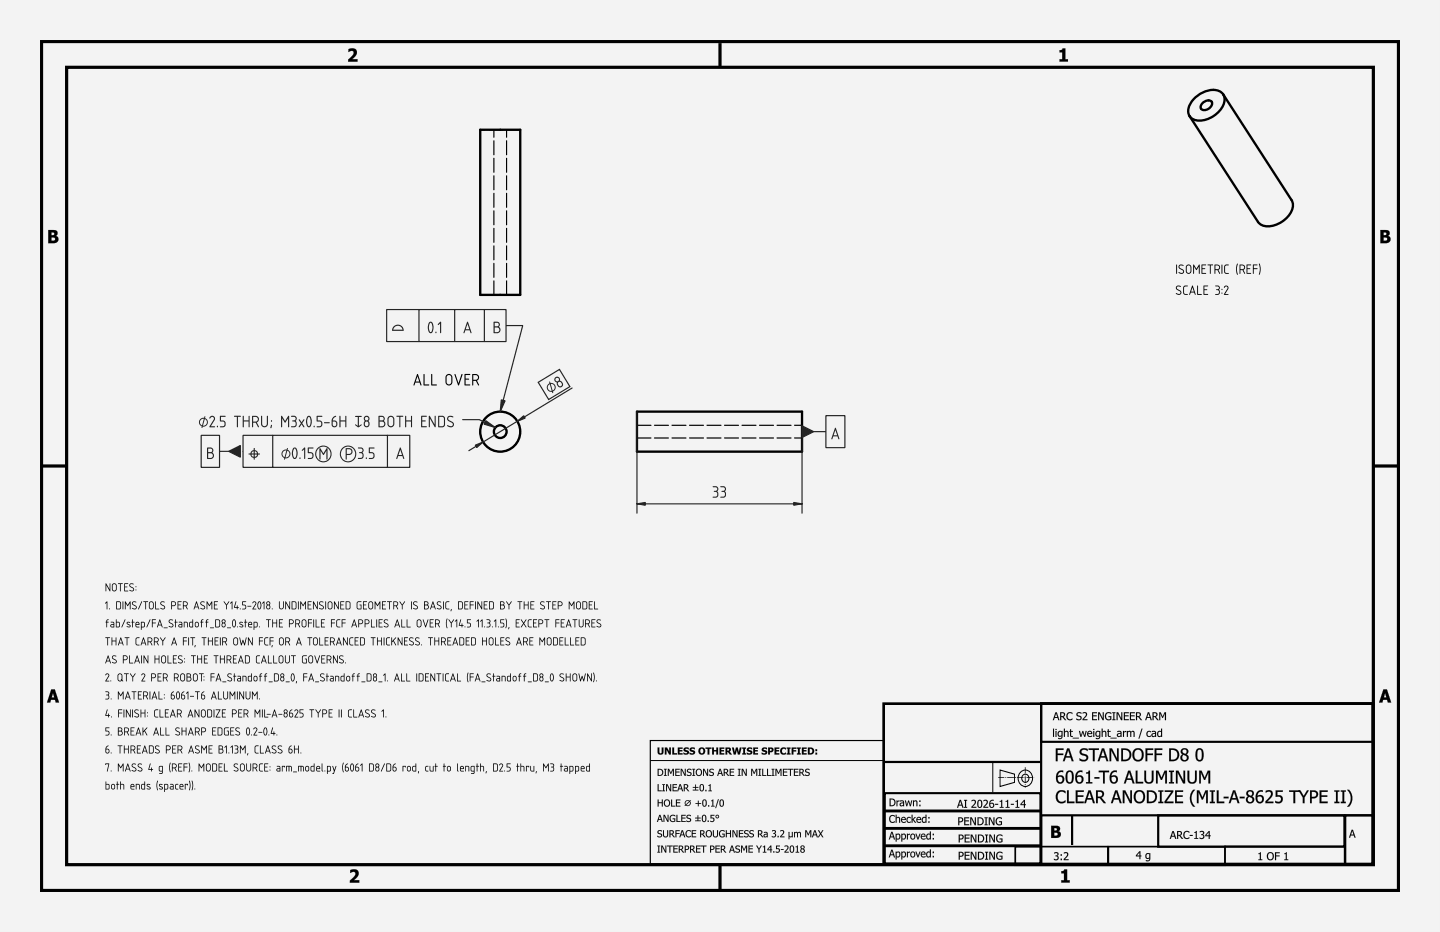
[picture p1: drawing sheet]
<svg xmlns="http://www.w3.org/2000/svg" width="432mm" height="279mm" viewBox="0 0 432 279" stroke-linecap="round" stroke-linejoin="round" font-family="sans-serif">
<path d="M0 0h431.8v279.4h-431.8z" fill-rule="evenodd" fill="#f1f3f5"/>
<g fill="#000">
<path d="M104.5 14.7a1.48 1.48 0 0 1 1.8-.1 1.48 1.48 0 0 1 .6 1.8l-1.3 1.4h1.6v.7h-2.8v-.6l1.1-1.1a.8 .8 0 0 0 .6-.9 .8 .8 0 0 0-.8-.6l-.8 .3zM317.7 15.1a.69 .69 0 0 0 .9-.6h.8v3.3h.8v.7h-2.5v-.7h.8v-2.1h-.8zM105 260.8a1.48 1.48 0 0 1 1.9-.1 1.48 1.48 0 0 1 .5 1.8l-1.3 1.4h1.6v.7h-2.8v-.6l1.2-1.1a.8 .8 0 0 0 .5-.8 .8 .8 0 0 0-.7-.7l-.9 .3zM318.2 261.2a.69 .69 0 0 0 .9-.6h.9v3.3h.8v.7h-2.6v-.7h.8v-2.1h-.8z"/>
<path d="M0 0h431.8v279.4h-431.8zM0 0v279.4h431.8v-279.4z"/>
<path d="M104.5 14.7l.5-.1a1.44 1.44 0 0 1 2 .5 1.44 1.44 0 0 1-.6 2l-.8 .7 1.6-.1v.8h-2.8v-.7l1.1-1 .6-1-.5-.5-1.1 .3zM104.5 14.7v.9l.7-.3a.74 .74 0 0 1 .9 .4 .74 .74 0 0 1-.4 .9l-1.3 1.3v.6h2.8v-.7h-1.7l1.4-1.4 .1-.7-.3-.9-1-.3z"/>
<path d="M317.7 15h.6l.3-.5h.9l-.1 3.3 .9-.1v.8h-2.6v-.8h.8v-2h-.8zM317.7 15.1v.6h.8v2.1h-.8v.7h2.5v-.7h-.8v-3.3h-.8l-.2 .5z"/>
<path d="M14.5 69h1.3a1 1 0 0 1 1.4 .4 1 1 0 0 1-.5 1.3 1.14 1.14 0 0 1 .7 1.5 1.14 1.14 0 0 1-1.4 .7h-1.5zM15.4 69.7l.1 .8a.51 .51 0 0 0 .8-.5 .51 .51 0 0 0-.9-.3zM15.4 71.2v1h.3a.58 .58 0 0 0 .8-.6 .58 .58 0 0 0-.9-.4z"/>
<path d="M14.5 68.9l2 .1 .7 .4a.97 .97 0 0 1-.4 1.3l.5 .3a1.16 1.16 0 0 1-.2 1.6l-.6 .3h-2zM14.5 69v3.9l2.1-.1a1.08 1.08 0 0 0 .9-1 1.08 1.08 0 0 0-.8-1.1l.5-.6-.2-.8-.5-.3zM15.4 69.7v.8l.9-.2-.2-.6zM15.4 69.7h.7l.2 .3a.61 .61 0 0 1-.9 .5zM15.4 71.2v1l1.1-.3v-.5zM15.4 71.2h.9a.48 .48 0 0 1 .3 .5 .48 .48 0 0 1-.3 .4l-.9 .1z"/>
<path d="M413.9 69h1.4a1 1 0 0 1 1.3 .4 1 1 0 0 1-.4 1.3 1.14 1.14 0 0 1 .7 1.5 1.14 1.14 0 0 1-1.4 .7h-1.6zM414.9 69.7l.1 .8a.51 .51 0 0 0 .7-.5 .51 .51 0 0 0-.8-.3zM414.9 71.2v1h.3a.58 .58 0 0 0 .8-.6 .58 .58 0 0 0-.9-.4z"/>
<path d="M413.9 68.9l2 .1 .7 .4a.97 .97 0 0 1-.4 1.3 1.03 1.03 0 0 1 .8 .8 1.03 1.03 0 0 1-.4 1.1l-.7 .3h-2zM413.9 69v3.9l2.2-.1 .6-.4a1.17 1.17 0 0 0 .1-1.3l-.6-.3 .4-.4 .1-.5-.4-.7zM414.9 69.7v.8l.8-.2-.1-.6zM414.9 69.7a.56 .56 0 0 1 .7 0 .56 .56 0 0 1 0 .8 .56 .56 0 0 1-.7 0zM414.9 71.2v1l1-.3v-.5zM414.9 71.2h.8a.48 .48 0 0 1 .3 .5 .48 .48 0 0 1-.3 .4l-.8 .1z"/>
<path d="M15.4 206.6h1l1.3 4h-1l-.2-.8h-1.2l-.2 .8h-1zM15.4 206.7l-1.3 3.9h1l.2-.8h1.2l.2 .8h1l-1.3-3.9zM15.9 207.8l-.4 1.3h.8zM15.9 207.7l.4 1.4h-.8z"/>
<path d="M15.4 206.7h1l1.3 3.9h-1l-.2-.8h-1.2l-.2 .8h-1zM15.9 207.8l-.4 1.3h.8z"/>
<path d="M316.5 213.5h.4l.8 2.4h-.4l-.2-.7h-.9l-.2 .7h-.3zM316.5 213.5l-.8 2.4h.3l.2-.7h.9l.2 .7h.4l-.8-2.4zM316.7 213.9l-.4 1.1h.7zM316.7 213.8l.4 1.2h-.8zM317.9 213.5l1.2 .1a.69 .69 0 0 1 .3 .7 .69 .69 0 0 1-.5 .6l.9 1h-.5l-.7-1h-.4v1h-.3zM317.9 213.5v2.4h.3v-1h.4l.7 1h.4l-.8-1 .3-.3 .1-.7-.5-.3zM318.2 213.8v.9l.7-.1 .1-.6zM318.2 213.8l.8 .1-.1 .7-.7 .1zM320.1 213.8l.6-.3 .9 .2v.4l-.9-.3-.5 .5a.88 .88 0 0 0 0 1 .88 .88 0 0 0 .9 .3l.5-.3v.4l-.8 .2-.6-.1-.3-.4-.1-.9zM320.1 213.8l-.3 .7a1.26 1.26 0 0 0 .6 1.4l1.2-.2v-.3l-.6 .3-.6-.2-.3-.6 .1-.8 .6-.4 .8 .4v-.4l-.8-.2zM323 213.7l1.1-.1 .1 .4a.52 .52 0 0 0-.7-.3 .52 .52 0 0 0-.2 .7l.3 .2a.76 .76 0 0 1 .7 1 .76 .76 0 0 1-1.2 .3l-.4-.1v-.5l.8 .3h.4l.1-.3-.1-.3-.9-.3a.65 .65 0 0 1 0-1zM323 213.7l-.2 .7 .9 .5a.38 .38 0 0 1 .4 .4 .38 .38 0 0 1-.4 .3l-1-.2v.3l.4 .2 1-.2 .1-.9-.9-.3-.2-.4 .5-.4 .7 .3v-.4l-.7-.1zM324.6 213.6l.3-.1a.72 .72 0 0 1 .9 .2 .72 .72 0 0 1 0 .9l-.9 1h1.2v.3h-1.5v-.4l.9-1 .1-.4-.2-.3-.8 .2zM324.7 213.6v.3a.62 .62 0 0 1 .9 .1v.5l-1 1.1v.3h1.5v-.3h-1.2l.9-1 .1-.8-.4-.3zM327.5 213.5h1.5v.3h-1.2v.7l1.1-.1v.3h-1.1v.9h1.2v.3h-1.5zM327.5 213.5v2.4h1.4v-.3h-1.1v-.9h1.1v-.2h-1.1v-.7h1.1v-.3zM329.3 213.5h.4l1 1.9v-1.9h.3v2.4h-.4l-1-2v2h-.3zM329.3 213.5v2.4h.3v-2.1l1 2.1h.4v-2.4h-.3v1.9l-1-1.9zM331.6 213.8l1.1-.3 .5 .2v.4l-.1-.1a.94 .94 0 0 0-1.4 .2 .94 .94 0 0 0 .4 1.4h.8v-.6h-.5v-.3h.8v1l-.8 .2-.6-.1-.5-.9zM331.6 213.8l-.3 .9 .3 .9 .8 .3 .8-.2v-1h-.8v.3h.5v.6l-.5 .1-.5-.3-.3-.7 .4-.8 .6-.2 .6 .4v-.4l-.9-.2zM333.5 213.5h1v.3h-.3v1.8h.3v.3h-1v-.3h.3v-1.8h-.3zM333.5 213.5v.3h.4v1.9l-.4-.1v.3h1v-.3l-.4 .1v-1.9h.4v-.3zM334.8 213.5h.5l.9 1.9v-1.9h.3v2.4h-.3l-1.1-2v2h-.3zM334.8 213.5v2.4h.3v-2.1l1.1 2.1h.3v-2.4h-.3v1.9l-.9-1.9zM337 213.5h1.5v.3h-1.2v.7l1.1-.1v.3h-1.1v.9h1.2v.3h-1.5zM337 213.5v2.4h1.5v-.3h-1.2v-.9h1.1v-.2h-1.1v-.7h1.2v-.3zM338.8 213.5h1.5v.3h-1.2v.7l1.1-.1v.3h-1.1v.9h1.2v.3h-1.5zM338.8 213.5v2.4h1.5v-.3h-1.2v-.9h1.1v-.2h-1.1v-.7h1.2v-.3zM340.6 213.5h1l.5 .3a.71 .71 0 0 1-.5 1.1l.9 1h-.4l-.8-1h-.3v1h-.4zM340.6 213.5v2.4h.4l-.1-1h.4l.8 1h.4l-.9-1 .4-.3a.67 .67 0 0 0 0-.8 .67 .67 0 0 0-.8-.3zM341 213.8v.9l.6-.1 .2-.6zM340.9 213.8l.8 .1v.7l-.8 .1zM344.2 213.5h.4l.8 2.4h-.4l-.2-.7h-.9l-.2 .7h-.3zM344.2 213.5l-.8 2.4h.3l.2-.7h.9l.2 .7h.4l-.8-2.4zM344.4 213.9l-.4 1.1h.7zM344.4 213.8l.4 1.2h-.8zM345.6 213.5h1l.4 .3a.71 .71 0 0 1-.4 1.1l.9 1h-.5l-.7-1h-.4v1h-.3zM345.6 213.5v2.4h.3v-1h.4l.7 1h.4l-.8-1 .3-.3a.67 .67 0 0 0 .1-.8 .67 .67 0 0 0-.8-.3zM345.9 213.8v.9l.7-.1 .1-.6zM345.9 213.8l.8 .1-.1 .7-.7 .1zM347.6 213.5h.5l.5 1.3 .6-1.3h.5v2.4h-.4v-2l-.6 1.4h-.2l-.6-1.4v2h-.3zM347.6 213.5v2.4h.3v-2l.6 1.3h.2l.6-1.4v2.1h.3v-2.4h-.4l-.6 1.4-.6-1.4z"/>
<path d="M316.5 213.5h.4l.8 2.4h-.4l-.2-.7h-.9l-.2 .7h-.3zM316.7 213.8l-.4 1.2h.7zM317.9 213.5h.6a.69 .69 0 0 1 .9 .5 .69 .69 0 0 1-.5 .9l.8 1h-.4l-.7-1h-.4v1h-.3zM318.2 213.8v.9h.3a.45 .45 0 0 0 .6-.4 .45 .45 0 0 0-.6-.5zM320.1 213.8l1-.3 .5 .2v.4a.87 .87 0 0 0-1.3 0 .87 .87 0 0 0 0 1.2 .87 .87 0 0 0 1.3 .1v.3a1.22 1.22 0 0 1-1.7-.2 1.22 1.22 0 0 1 .2-1.7zM323 213.7l.9-.2 .4 .1-.1 .4a.53 .53 0 0 0-.7-.3 .53 .53 0 0 0-.2 .7l.1 .1a.78 .78 0 0 1 .9 .9 .78 .78 0 0 1-1.2 .5l-.4-.2v-.3a.64 .64 0 0 0 .8 .3 .64 .64 0 0 0 .5-.7 .99 .99 0 0 1-1.1-1.2zM324.7 213.6a.85 .85 0 0 1 1.2 .3 .85 .85 0 0 1-.5 1.2l-.5 .5h1.2v.3h-1.5v-.3l.7-.8a.57 .57 0 0 0 .3-.9 .57 .57 0 0 0-.9 .1zM327.5 213.5h1.4v.3h-1.1v.7h1.1v.2h-1.1v.9h1.1v.3h-1.4zM329.3 213.5h.4l1 1.9v-1.9h.3v2.4h-.4l-1-2v2h-.3zM331.6 213.8l1.1-.3 .5 .2v.4a.95 .95 0 0 0-1.6 .4 .95 .95 0 0 0 1.3 1.1v-.6h-.5v-.3h.8v1a1.25 1.25 0 0 1-1.7-.2 1.25 1.25 0 0 1 .1-1.7zM333.5 213.5h1v.3h-.3v1.8h.3v.3h-1v-.3h.3v-1.8h-.3zM334.8 213.5h.5l.9 1.9v-1.9h.3v2.4h-.3l-1.1-2v2h-.3zM337 213.5h1.5v.3h-1.2v.7h1.1v.2h-1.1v.9h1.2v.3h-1.5zM338.8 213.5h1.5v.3h-1.2v.7h1.1v.2h-1.1v.9h1.2v.3h-1.5zM340.6 213.5h.6a.69 .69 0 0 1 .9 .5 .69 .69 0 0 1-.5 .9l.9 1h-.4l-.8-1h-.3v1h-.4zM341 213.8v.9h.2a.45 .45 0 0 0 .6-.4 .45 .45 0 0 0-.5-.5zM344.2 213.5h.4l.8 2.4h-.4l-.2-.7h-.9l-.2 .7h-.3zM344.4 213.8l-.4 1.2h.7zM345.6 213.5h.6a.69 .69 0 0 1 .9 .5 .69 .69 0 0 1-.5 .9l.8 1h-.4l-.7-1h-.4v1h-.3zM345.9 213.8v.9h.3a.45 .45 0 0 0 .6-.4 .45 .45 0 0 0-.6-.5zM347.6 213.5h.4l.6 1.3 .6-1.3h.4v2.4h-.3v-2l-.6 1.3h-.2l-.6-1.3v2h-.3z"/>
<path d="M414.8 206.6h1.1l1.3 4h-1l-.3-.8h-1.2l-.2 .8h-1zM414.8 206.7l-1.3 3.9h1l.2-.8h1.3l.2 .8h1l-1.3-3.9zM415.3 207.8l-.3 1.3h.7zM415.3 207.7l.5 1.4h-.9z"/>
<path d="M414.8 206.7h1.1l1.3 3.9h-1l-.3-.8h-1.2l-.2 .8h-1zM415.3 207.8l-.3 1.3h.7z"/>
<path d="M197.2 224.1h.5v1.3a.36 .36 0 0 0 .4 .4 .36 .36 0 0 0 .3-.4v-1.3h.6v1.3a.89 .89 0 0 1-.9 .8 .89 .89 0 0 1-.9-.8zM199.4 224.1h.6l.7 1.2v-1.2h.5v2.1h-.5l-.9-1.5v1.5h-.4zM201.6 224.1h.5v1.7h.9v.4h-1.4zM203.2 224.1h1.5v.4h-.9v.4h.8v.4h-.8v.5h.9v.4h-1.5zM205.1 224.4a1.33 1.33 0 0 1 1.4-.2v.5l-.8-.3-.2 .2 .1 .2a.77 .77 0 0 1 1 .8 .77 .77 0 0 1-1.1 .6l-.6-.1v-.5l1 .2 .2-.2-.3-.2a.7 .7 0 0 1-.7-1zM206.9 224.4a1.33 1.33 0 0 1 1.5-.2v.5l-.8-.3-.3 .2 .2 .2a.77 .77 0 0 1 .9 .8 .77 .77 0 0 1-1.1 .6l-.5-.1v-.5l1 .2 .1-.2-.3-.2a.7 .7 0 0 1-.7-1zM209.3 225.1a1.1 1.1 0 0 1 2.2 0 1.1 1.1 0 0 1-2.2 0zM210.2 224.5a.65 .65 0 0 0-.3 .9 .65 .65 0 0 0 .9 .3v-1l-.3-.2zM211.6 224.1h1.7v.4h-.6v1.7h-.5v-1.7h-.6zM213.5 224.1h.6v.8h.7v-.8h.5v2.1h-.5v-.9h-.7v.9h-.6zM215.7 224.1h1.5v.4h-.9v.4h.8v.4h-.8v.5h.9v.4h-1.5zM217.5 224.1h.9a.64 .64 0 0 1 .8 .4 .64 .64 0 0 1-.4 .8l.7 .9h-.6l-.6-.8h-.2v.8h-.6zM218.1 224.5v.5a.36 .36 0 0 0 .5 0 .36 .36 0 0 0 0-.5 .36 .36 0 0 0-.5 0zM219.5 224.1h.5l.3 1.4 .4-1.4h.5l.3 1.4 .3-1.4h.6l-.5 2.1h-.6l-.4-1.3-.3 1.3h-.6zM222.6 224.1h1.1v.4h-.3v1.3h.3v.4h-1.1v-.4h.3v-1.3h-.3zM224.1 224.4a1.33 1.33 0 0 1 1.4-.2v.5l-.8-.3-.2 .2 .1 .2a.77 .77 0 0 1 1 .8 .77 .77 0 0 1-1.1 .6l-.6-.1v-.5l1 .2 .2-.2-.4-.2a.7 .7 0 0 1-.6-1zM225.9 224.1h1.4v.4h-.9v.4h.8v.4h-.8v.5h.9v.4h-1.4zM228.5 224.4a1.33 1.33 0 0 1 1.5-.2v.5l-.8-.3-.2 .2 .1 .2a.77 .77 0 0 1 1 .8 .77 .77 0 0 1-1.2 .6l-.5-.1v-.5l1 .2 .1-.2-.3-.2a.7 .7 0 0 1-.7-1zM230.3 224.1h.9a.75 .75 0 0 1 .7 .9 .75 .75 0 0 1-1 .5v.7h-.6zM230.9 224.5v.6a.37 .37 0 0 0 .5-.3 .37 .37 0 0 0-.5-.3zM232.2 224.1h1.5v.4h-.9v.4h.8v.4h-.8v.5h.9v.4h-1.5zM234.2 224.3l.5-.2h.7l.3 .1v.5a.67 .67 0 0 0-1 0 .67 .67 0 0 0 0 .9 .67 .67 0 0 0 1 0v.5a1.14 1.14 0 0 1-1.5-.3 1.14 1.14 0 0 1 0-1.5zM235.9 224.1h1.1v.4h-.3v1.3h.3v.4h-1.1v-.4h.3v-1.3h-.3zM237.4 224.1h1.4v.4h-.9v.4h.8v.4h-.8v.9h-.5zM239 224.1h1.1v.4h-.3v1.3h.3v.4h-1.1v-.4h.3v-1.3h-.3zM240.5 224.1h1.4v.4h-.9v.4h.8v.4h-.8v.5h.9v.4h-1.4zM242.3 224.1h.6a1.07 1.07 0 0 1 1.2 1 1.07 1.07 0 0 1-1.2 1.1h-.6zM242.8 224.5v1.3a.67 .67 0 0 0 .8-.7 .67 .67 0 0 0-.8-.6zM244.5 224.6h.5v.6h-.5zM244.5 225.6h.5v.6h-.5z"/>
<path d="M197.2 224.1h.5l.1 1.5 .3 .2 .3-.2v-1.5h.6v1.3a.93 .93 0 0 1-.6 .8 .93 .93 0 0 1-1-.2l-.2-.3zM197.2 224.1v1.3a.93 .93 0 0 0 1.5 .6l.3-1.9h-.6v1.3a.38 .38 0 0 1-.3 .5 .38 .38 0 0 1-.4-.5v-1.3zM199.3 224.1h.7l.7 1.2v-1.2h.5v2.1h-.5l-.9-1.5 .1 1.5h-.6zM199.4 224.1v2.1h.4l.1-1.5 .8 1.5h.5v-2.1h-.5v1.3l-.7-1.3zM201.6 224.1h.5v1.7h.9v.4h-1.4zM201.6 224.1v2.1h1.4v-.4h-.9v-1.7zM203.2 224.1h1.5v.4h-.9v.4l.8-.1v.5h-.8v.5h.9v.4h-1.5zM203.2 224.1v2.1h1.5v-.4h-.9v-.5h.8v-.4h-.8v-.4h.9v-.4zM205 224.4l.6-.3 .9 .1v.5l-.5-.2-.5 .1v.2l.5 .1a.74 .74 0 0 1 .6 1 .74 .74 0 0 1-1.1 .3l-.6-.1v-.5l.9 .2 .2-.2-1-.5zM205.1 224.4v.7l1 .5-.4 .3-.8-.3v.5l.8 .1 .7-.2 .2-.3-.1-.5-1-.5 .3-.3 .7 .3v-.5l-.9-.1zM206.9 224.4l.5-.3 1 .1v.5l-.6-.2-.4 .1v.2l.4 .1a.74 .74 0 0 1 .6 1 .74 .74 0 0 1-1.1 .3l-.6-.1v-.5l.9 .2 .3-.2-1-.5zM206.9 224.4v.7l1 .5-.4 .3-.7-.3v.5l.7 .1 .7-.2 .2-.3-.1-.5-1-.5 .4-.3 .7 .3v-.5l-1-.1zM209.3 225.1a1.1 1.1 0 0 1 2.2 0 1.1 1.1 0 0 1-2.2 0zM209.3 225.1a1.07 1.07 0 0 0 2.1 0 1.07 1.07 0 0 0-2.1 0zM210.1 224.6v1l.5 .2 .3-.3v-.7l-.4-.3zM210.2 224.5h.4a.67 .67 0 0 1 .4 .8 .67 .67 0 0 1-.9 .4l-.1-.7zM211.5 224.1h1.8v.4h-.6v1.7h-.5v-1.7h-.7zM211.6 224.1v.4h.6v1.7h.5v-1.7h.6v-.4zM213.5 224.1h.6v.8h.7v-.8h.5v2.1h-.5v-.9h-.7v.9h-.6zM213.5 224.1v2.1h.6v-.9h.7v.9h.5v-2.1h-.5v.8h-.7v-.8zM215.7 224.1h1.5v.4h-.9v.4l.8-.1v.5h-.8v.5h.9v.4h-1.5zM215.7 224.1v2.1h1.5v-.4h-.9v-.5h.8v-.4h-.8v-.4h.9v-.4zM217.5 224.1h1.2a.61 .61 0 0 1 .5 .6 .61 .61 0 0 1-.4 .6l.7 .9h-.7l-.5-.8h-.2v.8h-.6zM217.5 224.1v2.1h.6v-.8l.8 .8h.6l-.7-.9 .3-.2v-.7l-.4-.3zM218.1 224.5v.5l.5-.1-.1-.4zM218.1 224.5h.5v.4l-.5 .2zM219.5 224.1h.5l.3 1.4 .4-1.4h.5l.3 1.4 .3-1.4h.6l-.5 2.1h-.6l-.4-1.3-.3 1.3h-.6zM219.5 224.1l.5 2.1h.6l.3-1.3 .4 1.3h.6l.5-2.1h-.6l-.3 1.4-.3-1.4h-.5l-.4 1.4-.3-1.4zM222.6 224.1h1.1v.4h-.3v1.3h.3v.4h-1.1v-.4h.3v-1.3h-.3zM222.6 224.1v.4l.3-.1v1.4h-.3v.4h1.1v-.4h-.3v-1.4l.3 .1v-.4zM224 224.4l.6-.3 .9 .1v.5l-.5-.2-.5 .1v.2l.5 .1a.74 .74 0 0 1 .6 1 .74 .74 0 0 1-1.1 .3l-.6-.1v-.5l.6 .2 .5-.1-.3-.3a.72 .72 0 0 1-.7-1zM224.1 224.4l-.1 .7 1.1 .5-.4 .3-.8-.3v.5l.8 .1 .7-.2 .2-.3-.1-.5-1-.5 .3-.3 .7 .3v-.5l-.9-.1zM225.9 224.1h1.4v.4h-.9v.4l.8-.1v.5h-.8v.5h.9v.4h-1.4zM225.9 224.1v2.1h1.4v-.4h-.9v-.5h.8v-.4h-.8v-.4h.9v-.4zM228.5 224.4l.5-.3 1 .1v.5l-.5-.2-.5 .1v.2l.4 .1a.74 .74 0 0 1 .6 1 .74 .74 0 0 1-1.1 .3l-.5-.1v-.5l.6 .2 .5-.1-.3-.3a.72 .72 0 0 1-.7-1zM228.5 224.4v.7l1 .5-.3 .3-.8-.3v.5l.8 .1 .6-.2 .3-.5-.1-.3-1.1-.5 .4-.3 .7 .3v-.5l-1-.1zM230.3 224.1h1.2l.5 .5-.3 .7-.8 .2v.7h-.6zM230.3 224.1v2.1h.6v-.7l.8-.1 .2-.4v-.6l-.4-.3zM230.9 224.5v.6h.3l.2-.5zM230.9 224.5l.5 .1-.1 .4-.4 .1zM232.2 224.1h1.5v.4h-.9v.4l.8-.1v.5h-.8v.5h.9v.4h-1.5zM232.2 224.1v2.1h1.5v-.4h-.9v-.5h.8v-.4h-.8v-.4h.9v-.4zM234.2 224.3l.5-.2h.7l.3 .1v.5a.69 .69 0 0 0-1.1-.1 .69 .69 0 0 0 .1 1.1l.5 .1 .5-.3v.6l-.7 .2-.8-.3-.3-.9zM234.2 224.4a1.09 1.09 0 0 0-.2 1.2 1.09 1.09 0 0 0 1.2 .6l.5-.1v-.5l-.5 .3-.5-.1-.2-.8 .4-.6 .8 .3v-.5l-.7-.1zM235.9 224.1h1.2v.4h-.4v1.3h.4v.4h-1.2v-.4h.3v-1.3h-.3zM235.9 224.1v.4l.3-.1v1.4h-.3v.4h1.1v-.4h-.3v-1.4l.3 .1v-.4zM237.4 224.1h1.4v.4h-.9v.4h.8v.4h-.8v.9h-.5zM237.4 224.1v2.1h.5v-.9h.8v-.4h-.8v-.4h.9v-.4zM239 224.1h1.1v.4h-.3v1.3h.3v.4h-1.1v-.4h.3v-1.3h-.3zM239 224.1v.4l.3-.1v1.4h-.3v.4h1.1v-.4h-.3v-1.4l.3 .1v-.4zM240.4 224.1h1.5v.4h-.9v.4l.8-.1v.5h-.8v.5h.9v.4h-1.5zM240.5 224.1v2.1h1.4v-.4h-.9v-.5h.8v-.4h-.8v-.4h.9v-.4zM242.2 224.1l1.5 .1a1.11 1.11 0 0 1 0 1.8l-1.5 .2zM242.3 224.1v2.1h1l.5-.3 .3-.6-.2-.8-.6-.4zM242.8 224.5v1.3l.5-.1 .3-.4-.1-.5zM242.8 224.5h.3a.68 .68 0 0 1 .5 .8 .68 .68 0 0 1-.8 .5zM244.5 224.6h.5v.6h-.5zM244.5 224.6v.6h.5v-.6zM244.5 225.6h.5v.6h-.5zM244.5 225.6v.6h.5v-.6z"/>
<path d="M197.2 235.1h.3v1.9h.9v.2h-1.2zM198.6 235.1h.8v.2h-.3v1.7h.3v.2h-.8v-.2h.3v-1.7h-.3zM199.7 235.1h.4l.9 1.7v-1.7h.2v2.1h-.3l-.9-1.8v1.8h-.3zM201.7 235.1h1.3v.2h-1v.6h.9v.3h-.9v.8h1v.2h-1.3zM203.8 235.1h.3l.7 2.1h-.3l-.1-.6h-.9l-.1 .6h-.3zM204 235.4l-.4 1h.7zM205 235.1h.6a.62 .62 0 0 1 .8 .4 .62 .62 0 0 1-.5 .8l.8 .9h-.4l-.7-.8h-.3v.8h-.3zM205.3 235.3v.8h.3a.41 .41 0 0 0 .5-.4 .41 .41 0 0 0-.5-.4zM208.5 235.2h.2v.7h.7v.3h-.7v.6h.7v.2h-1.6v-.2h.7v-.6h-.7v-.3h.7zM210.1 235.2a.75 .75 0 0 1 .8 .1 .75 .75 0 0 1 .2 .8 .76 .76 0 0 1-.7 1.1 .76 .76 0 0 1-.6-1.1zM210.2 235.3l-.2 .8a.52 .52 0 0 0 .1 .8 .52 .52 0 0 0 .7 0 .52 .52 0 0 0 0-.8v-.2a.45 .45 0 0 0-.1-.5 .45 .45 0 0 0-.5-.1zM211.5 236.8h.3v.4h-.3zM212.4 235.4l.7-.3v1.9h.4v.2h-1.1v-.2h.4v-1.4h-.4z"/>
<path d="M197.2 235.1h.3v1.9l1-.1v.3h-1.3zM197.2 235.1v2.1h1.2v-.2h-.9v-1.9zM198.6 235.1h.8v.2h-.3v1.7h.3v.2h-.8v-.2h.3v-1.7h-.3zM198.6 235.1v.2h.3v1.7h-.3v.2h.8v-.2h-.3v-1.7h.3v-.2zM199.7 235.1h.4l.9 1.7v-1.7h.3v2.1h-.4l-.9-1.8v1.8h-.3zM199.7 235.1v2.1h.3v-1.8l.9 1.8h.3v-2.1h-.2v1.7l-.9-1.7zM201.7 235.1h1.3v.3h-1v.5h.9v.3h-.9v.8l1-.1v.3h-1.3zM201.7 235.1v2.1h1.3v-.2h-1.1v-.8h1v-.3h-1v-.6h1.1v-.2zM203.8 235.1h.3l.8 2.1h-.4l-.1-.6h-.9l-.1 .6h-.3zM203.8 235.1l-.7 2.1h.3l.1-.6h.9l.1 .6h.3l-.7-2.1zM203.9 235.4l-.3 1h.7zM204 235.3l.3 1.1h-.7zM205 235.1l1.2 .2 .1 .6-.4 .4 .8 .9h-.4l-.7-.8h-.3v.8h-.3zM205 235.1v2.1h.3v-.9h.4l.6 .9h.4l-.8-.9 .3-.3a.6 .6 0 0 0 0-.7 .6 .6 0 0 0-.6-.2zM205.3 235.3v.8l.6-.1 .1-.5zM205.3 235.3l.7 .1v.6l-.7 .1zM208.4 235.2h.3v.7h.7v.3h-.7v.6l.7-.1v.3h-1.7v-.3l.8 .1v-.6h-.8v-.3h.8zM208.5 235.2v.7h-.7v.3l.7-.1v.7h-.7v.2h1.6v-.2h-.7v-.7l.7 .1v-.3h-.7v-.7zM210 235.2l.7-.1 .3 .2a1.13 1.13 0 0 1 .2 1.2 1.13 1.13 0 0 1-1 .7l-.4-.7zM210.1 235.2a1.31 1.31 0 0 0 .3 2l.5-.2a1.11 1.11 0 0 0 .3-1.2 1.11 1.11 0 0 0-1-.7zM210.3 235.3l-.2 .8 .1 .9 .5-.1 .1-1a.44 .44 0 0 0-.1-.4 .44 .44 0 0 0-.4-.2zM210.2 235.3l.6 .2v1.3a.33 .33 0 0 1-.4 .2 .33 .33 0 0 1-.3-.2zM211.5 236.8h.4v.4h-.4zM211.5 236.8v.4h.3v-.4zM212.4 235.4l.7-.3v1.9h.4v.2h-1.1v-.2h.4v-1.4h-.4zM212.4 235.4v.2h.4v1.4h-.4v.2h1.1v-.2h-.4v-1.9z"/>
<path d="M197.2 230.5h.5a1.06 1.06 0 0 1 1.2 1 1.06 1.06 0 0 1-1.2 1.1h-.5zM197.5 230.7v1.7a.85 .85 0 0 0 1.1-.9 .85 .85 0 0 0-1.1-.8zM199.1 230.5h.8v.2h-.2v1.7h.2v.2h-.8v-.2h.3v-1.7h-.3zM200.3 230.5h.3l.6 1.2 .5-1.2h.4v2.1h-.3v-1.8l-.6 1.2-.7-1.2v1.8h-.2zM202.5 230.5h1.3v.2h-1v.6h.9v.3h-.9v.8h1v.2h-1.3zM204.1 230.5h.4l.9 1.7v-1.7h.2v2.1h-.3l-.9-1.8v1.8h-.3zM206.2 230.6l.8-.1 .3 .1v.3a.48 .48 0 0 0-.7-.3 .48 .48 0 0 0-.2 .7l.1 .1a.7 .7 0 0 1 .9 .8 .7 .7 0 0 1-1.1 .4l-.3-.1v-.4a.53 .53 0 0 0 .6 .4 .53 .53 0 0 0 .4-.7 .74 .74 0 0 1-.8-.3 .74 .74 0 0 1 0-.9zM207.6 230.5h.8v.2h-.3v1.7h.3v.2h-.8v-.2h.3v-1.7h-.3zM208.9 230.7a1 1 0 0 1 1.4 .2 1 1 0 0 1-.1 1.4 1 1 0 0 1-1.4-.1l-.2-.8zM209.2 230.8a.77 .77 0 0 0-.2 1.2 .77 .77 0 0 0 1.1 0 .78 .78 0 0 0 .1-1 .78 .78 0 0 0-1-.2zM210.8 230.5h.4l.9 1.7v-1.7h.2v2.1h-.3l-.9-1.8v1.8h-.3zM212.9 230.6l.8-.1 .3 .1v.3a.48 .48 0 0 0-.7-.3 .48 .48 0 0 0-.2 .7l.1 .1a.7 .7 0 0 1 .9 .8 .7 .7 0 0 1-1.1 .4l-.3-.1v-.4a.53 .53 0 0 0 .6 .4 .53 .53 0 0 0 .4-.7 .74 .74 0 0 1-.8-.3 .74 .74 0 0 1 0-.9zM215.8 230.5h.3l.7 2.1h-.3l-.2-.6h-.8l-.2 .6h-.2zM215.9 230.8l-.3 1h.7zM217 230.5h.6a.62 .62 0 0 1 .7 .4 .62 .62 0 0 1-.4 .8l.8 .9h-.4l-.7-.8h-.3v.8h-.3zM217.3 230.7v.8h.2a.41 .41 0 0 0 .5-.4 .41 .41 0 0 0-.4-.4zM218.8 230.5h1.3v.2h-1v.6h1v.3h-1v.8h1v.2h-1.3zM221.3 230.5h.8v.2h-.3v1.7h.3v.2h-.8v-.2h.2v-1.7h-.2zM222.4 230.5h.4l.9 1.7v-1.7h.2v2.1h-.3l-.9-1.8v1.8h-.3zM225.3 230.5h.3l.6 1.2 .5-1.2h.4v2.1h-.3v-1.8l-.6 1.2-.7-1.2v1.8h-.2zM227.4 230.5h.8v.2h-.2v1.7h.2v.2h-.8v-.2h.3v-1.7h-.3zM228.6 230.5h.2v1.9h1v.2h-1.2zM230 230.5h.3v1.9h.9v.2h-1.2zM231.4 230.5h.8v.2h-.3v1.7h.3v.2h-.8v-.2h.2v-1.7h-.2zM232.5 230.5h.4l.5 1.2 .6-1.2h.3v2.1h-.2v-1.8l-.6 1.2-.7-1.2v1.8h-.3zM234.8 230.5h1.3v.2h-1.1v.6h1v.3h-1v.8h1.1v.2h-1.3zM236.2 230.5h1.7v.2h-.7v1.9h-.3v-1.9h-.7zM238.1 230.5h1.3v.2h-1v.6h.9v.3h-.9v.8h1v.2h-1.3zM239.7 230.5h.5a.62 .62 0 0 1 .8 .4 .62 .62 0 0 1-.4 .8l.7 .9h-.3l-.7-.8h-.3v.8h-.3zM240 230.7v.8h.2a.41 .41 0 0 0 .5-.4 .41 .41 0 0 0-.4-.4zM241.6 230.6l.9-.1 .2 .1v.3a.48 .48 0 0 0-.6-.3 .48 .48 0 0 0-.2 .7l.1 .1a.7 .7 0 0 1 .8 .8 .7 .7 0 0 1-1.1 .4l-.3-.1v-.4a.53 .53 0 0 0 .7 .4 .53 .53 0 0 0 .3-.7 .74 .74 0 0 1-.8-.3 .74 .74 0 0 1 0-.9z"/>
<path d="M197.2 230.5h.5a1.08 1.08 0 0 1 1.2 1 1.08 1.08 0 0 1-1.2 1.1h-.5zM197.2 230.5v2.1l1.2-.2 .4-.5v-.9l-.6-.5zM197.5 230.7v1.7l.7-.1 .3-.4a.82 .82 0 0 0-.5-1.1zM197.5 230.7l.7 .1 .3 .3 .1 .7-.4 .5-.7 .1zM199.1 230.5h.8v.2h-.2v1.7h.2v.2h-.8v-.2h.3v-1.7h-.3zM199.1 230.5v.2h.3v1.7h-.3v.2h.8v-.2h-.3v-1.7h.3v-.2zM200.2 230.5h.5l.5 1.2 .5-1.2h.4v2.1h-.3v-1.8l-.6 1.2h-.1l-.6-1.2v1.8h-.3zM200.3 230.5v2.1h.2v-1.8l.7 1.2 .6-1.2v1.8h.3v-2.1h-.4l-.5 1.2-.6-1.2zM202.5 230.5h1.3v.3h-1v.5h1v.3h-1v.8l1-.1v.3h-1.3zM202.5 230.5v2.1h1.3v-.2h-1v-.8h.9v-.3h-.9v-.6h1v-.2zM204.1 230.5h.4l.9 1.7-.1-1.7h.3v2.1h-.3l-.9-1.8v1.8h-.3zM204.1 230.5v2.1h.3v-1.8l.9 1.8h.3v-2.1h-.2l-.1 1.7-.8-1.7zM206.2 230.6l1-.1 .1 .4a.46 .46 0 0 0-.7-.3 .46 .46 0 0 0-.1 .8h.3a.68 .68 0 0 1 .5 1 .68 .68 0 0 1-1 .2l-.4-.1v-.4l.9 .3 .2-.6a.83 .83 0 0 1-.8-.3 .83 .83 0 0 1 0-.9zM206.2 230.6l-.2 .7 .8 .4a.34 .34 0 0 1 .3 .4 .34 .34 0 0 1-.3 .3l-.8-.3v.4l.3 .1 .9-.2 .1-.7-.9-.4-.2-.3 .5-.3 .6 .2v-.3zM207.6 230.5h.8v.2h-.3v1.7h.3v.2h-.8v-.2h.3v-1.7h-.3zM207.6 230.5v.2h.3v1.7h-.3v.2h.8v-.2h-.3v-1.7h.3v-.2zM208.9 230.7l.7-.3 .7 .3 .2 1-.4 .8-.7 .1-.5-.2-.3-.9zM208.9 230.7a1.1 1.1 0 0 0-.2 1.3 1.1 1.1 0 0 0 1.2 .6l.5-.6-.2-1.3a.96 .96 0 0 0-1.3 0zM209.1 230.9l-.1 .9 .4 .6 .6-.2 .1-1a.61 .61 0 0 0-.4-.5 .61 .61 0 0 0-.6 .2zM209.2 230.8l.5-.1 .3 .2a.81 .81 0 0 1 .2 1.1 .81 .81 0 0 1-1.1 .2l-.2-.9zM210.8 230.5h.4l.9 1.7-.1-1.7h.3v2.1h-.3l-.9-1.8v1.8h-.3zM210.8 230.5v2.1h.3v-1.8l.9 1.8h.3v-2.1h-.2l-.1 1.7-.8-1.7zM212.9 230.6l1-.1 .1 .4a.46 .46 0 0 0-.7-.3 .46 .46 0 0 0-.1 .8h.3a.68 .68 0 0 1 .5 1 .68 .68 0 0 1-1 .2l-.4-.1v-.4l.9 .3 .2-.6a.83 .83 0 0 1-.8-.3 .83 .83 0 0 1 0-.9zM212.9 230.6l-.2 .7 .8 .4a.34 .34 0 0 1 .3 .4 .34 .34 0 0 1-.3 .3l-.8-.3v.4l.3 .1 .9-.2 .1-.7-.9-.4-.2-.3 .5-.3 .6 .2v-.3zM215.8 230.5h.3l.7 2.1h-.3l-.2-.6h-.8l-.2 .6h-.3zM215.8 230.5l-.7 2.1h.2l.2-.6h.8l.2 .6h.3l-.7-2.1zM215.9 230.8l-.3 1h.7zM215.9 230.7l.4 1.1h-.7zM217 230.5l1.1 .1a.62 .62 0 0 1 .2 .6 .62 .62 0 0 1-.4 .5l.8 .9h-.4l-.7-.8h-.3v.8h-.3zM217 230.5v2.1h.3v-.9h.3l.7 .9h.3l-.7-.9 .3-.2 .1-.7-.4-.3zM217.3 230.7v.8l.6-.1 .1-.5zM217.3 230.7l.7 .1-.1 .6-.6 .1zM218.8 230.5h1.4v.3h-1.1v.5h1v.3h-1v.8l1.1-.1v.3h-1.4zM218.8 230.5v2.1h1.3v-.2h-1v-.8h1v-.3h-1v-.6h1v-.2zM221.2 230.5h.9v.2h-.3v1.7h.3v.2h-.9v-.2h.3v-1.7h-.3zM221.3 230.5v.2h.2v1.7h-.2v.2h.8v-.2h-.3v-1.7h.3v-.2zM222.4 230.5h.4l.9 1.7-.1-1.7h.3v2.1h-.3l-.9-1.8v1.8h-.3zM222.4 230.5v2.1h.3v-1.8l.9 1.8h.3v-2.1h-.2l-.1 1.7-.8-1.7zM225.2 230.5h.4l.6 1.2 .5-1.2h.4v2.1h-.3v-1.8l-.6 1.2h-.1l-.6-1.2v1.8h-.3zM225.3 230.5v2.1h.2v-1.8l.7 1.2 .6-1.2v1.8h.3v-2.1h-.4l-.5 1.2-.6-1.2zM227.4 230.5h.8v.2h-.2v1.7h.2v.2h-.8v-.2h.3v-1.7h-.3zM227.4 230.5v.2h.3v1.7h-.3v.2h.8v-.2h-.3v-1.7h.3v-.2zM228.5 230.5h.4l-.1 1.9 1-.1v.3h-1.3zM228.6 230.5v2.1h1.2v-.2h-1v-1.9zM230 230.5h.3v1.9l.9-.1v.3h-1.2zM230 230.5v2.1h1.2v-.2h-.9v-1.9zM231.4 230.5h.8v.2h-.3v1.7h.3v.2h-.8v-.2h.2v-1.7h-.2zM231.4 230.5v.2h.3v1.7h-.3v.2h.8v-.2h-.3v-1.7h.3v-.2zM232.5 230.5h.4l.5 1.2 .5-1.2h.5v2.1h-.4v-1.8l-.5 1.2h-.2l-.5-1.2v1.8h-.3zM232.5 230.5v2.1h.3v-1.8l.7 1.2 .5-1.2 .1 1.8h.2v-2.1h-.3l-.6 1.2-.5-1.2zM234.8 230.5h1.3v.3h-1.1v.5h1v.3h-1v.8l1.1-.1v.3h-1.3zM234.8 230.5v2.1h1.3v-.2h-1.1v-.8h1v-.3h-1v-.6h1.1v-.2zM236.2 230.5h1.7v.3l-.7-.1v1.9h-.3v-1.9l-.7 .1zM236.2 230.5v.2h.7v1.9h.3v-1.9h.7v-.2zM238.1 230.5h1.3v.3h-1v.5h.9v.3h-.9v.8l1-.1v.3h-1.3zM238.1 230.5v2.1h1.3v-.2h-1.1v-.8h1v-.3h-1v-.6h1.1v-.2zM239.7 230.5l1.2 .2 .1 .6-.4 .4 .8 .9h-.4l-.7-.8h-.3v.8h-.3zM239.7 230.5v2.1h.3v-.9h.3l.7 .9h.3l-.7-.9 .3-.3a.6 .6 0 0 0 0-.7 .6 .6 0 0 0-.7-.2zM240 230.7v.8l.6-.1 .1-.5zM240 230.7l.7 .1-.1 .6-.6 .1zM241.6 230.6l1-.1 .1 .4a.46 .46 0 0 0-.6-.3 .46 .46 0 0 0-.1 .8h.2a.68 .68 0 0 1 .6 1 .68 .68 0 0 1-1.1 .2l-.3-.1v-.4l.7 .3 .4-.4-1-.6zM241.6 230.6l-.2 .5 .1 .3 .8 .3a.34 .34 0 0 1 .3 .4 .34 .34 0 0 1-.3 .3l-.9-.3v.4l.3 .1 .9-.2 .1-.7-.9-.4-.1-.3 .4-.3 .6 .2v-.3z"/>
<path d="M315.8 218.4h.3v2.5h-.3zM316.5 219.1h.3v1.8h-.3zM316.5 218.5h.3v.3h-.3zM317.6 219.5a.59 .59 0 0 0-.1 .9 .59 .59 0 0 0 .8 0v-.9zM317.4 219.3l.3-.2h.9v1.6a.88 .88 0 0 1-1.3 .8v-.3a.63 .63 0 0 0 .7 .1 .63 .63 0 0 0 .3-.6 .83 .83 0 0 1-1.2-.2 .83 .83 0 0 1 .3-1.2zM319 218.4h.3v.9a.6 .6 0 0 1 .7-.2 .6 .6 0 0 1 .4 .7v1.1h-.3v-1.3l-.3-.2-.5 .2v1.3h-.3zM320.9 218.6h.3v.5h.5v.3h-.5v1.2h.5a.44 .44 0 0 1-.5 .3 .44 .44 0 0 1-.3-.5v-1h-.2zM321.7 221.2h1.8v.2h-1.8zM323.5 219.1h.3l.4 1.4 .4-1.4h.2l.5 1.4 .2-1.4h.3l-.4 1.8h-.3l-.4-1.4-.4 1.4h-.3zM326.2 219.3a.75 .75 0 0 1 1-.1 .75 .75 0 0 1 .3 .9h-1.2a.7 .7 0 0 0 .4 .5 .7 .7 0 0 0 .8-.1v.3a.98 .98 0 0 1-1.3-.2 .98 .98 0 0 1 0-1.3zM326.4 219.5l-.1 .3h.9l-.2-.4zM327.8 219.1h.3v1.8h-.3zM327.8 218.5h.3v.3h-.3zM328.9 219.5a.59 .59 0 0 0-.1 .9 .59 .59 0 0 0 .8 0v-.9zM328.7 219.3l.3-.2h.9v1.6a.88 .88 0 0 1-1.3 .8v-.3a.63 .63 0 0 0 .7 .1 .63 .63 0 0 0 .3-.6 .83 .83 0 0 1-1.1-.2 .83 .83 0 0 1 .2-1.2zM330.4 218.4h.3v.9a.6 .6 0 0 1 .7-.2 .6 .6 0 0 1 .3 .7v1.1h-.3v-1.3l-.3-.2-.4 .2v1.3h-.3zM332.2 218.6h.3v.5h.5v.3h-.5v1.2h.5a.44 .44 0 0 1-.5 .3 .44 .44 0 0 1-.3-.5v-1h-.2zM333 221.2h1.8v.2h-1.8zM335.3 220.2a.4 .4 0 0 0 .2 .5 .4 .4 0 0 0 .5-.2v-.5zM335 219.2l.6-.1a.58 .58 0 0 1 .7 .6v1.2h-.3v-.2a.64 .64 0 0 1-.9 .2 .64 .64 0 0 1-.2-.9 .64 .64 0 0 1 .9-.2l.2-.1-.1-.3-.9 .1zM336.7 219.1h.3v.3l.7-.3v.4l-.7 .2v1.2h-.3zM337.9 219.1h.3v.2a.55 .55 0 0 1 1 .1l.4-.3 .5 .1 .1 1.7h-.3v-1a.37 .37 0 0 0-.2-.5 .37 .37 0 0 0-.5 .3v1.2h-.3v-1.3l-.3-.2-.4 .2v1.3h-.3zM342.3 218.4h.3l-.9 3h-.3zM344 219.3l.1-.1a.6 .6 0 0 1 1 .4 .64 .64 0 0 0-.9 0 .64 .64 0 0 0 0 .9 .64 .64 0 0 0 .9 0v.3a.93 .93 0 0 1-1.2-.2 .93 .93 0 0 1 .1-1.3zM345.6 220.2a.4 .4 0 0 0 .2 .5 .4 .4 0 0 0 .6-.2v-.5zM345.4 219.2l.5-.1a.58 .58 0 0 1 .8 .6v1.2h-.3v-.2a.64 .64 0 0 1-.9 .2 .64 .64 0 0 1-.2-.9 .64 .64 0 0 1 .8-.2l.3-.1-.2-.3-.8 .1zM347.2 219.3l.4-.2 .6 .1v-.8h.3v2.5h-.3v-.2a.75 .75 0 0 1-1 .1 .75 .75 0 0 1-.2-1zM347.4 219.5a.6 .6 0 0 0-.1 .9 .6 .6 0 0 0 .9 .1v-1z"/>
<path d="M315.7 218.4h.4v2.5h-.4zM315.8 218.4v2.5h.3v-2.5zM316.5 219.1h.3v1.8h-.3zM316.5 219.1v1.8h.3v-1.8zM316.5 218.5h.3v.4h-.3zM316.5 218.5v.3h.3v-.3zM317.6 219.5l-.1 .9h.8v-.9zM317.5 219.5l.8-.1v1a.6 .6 0 0 1-.9 0 .6 .6 0 0 1 .1-.9zM317.3 219.3l.4-.2h.9v1.6a.93 .93 0 0 1-1.3 .8v-.3h.9l.1-.5a.68 .68 0 0 1-1 0l-.2-.7zM317.4 219.3a.85 .85 0 0 0-.3 1.1 .85 .85 0 0 0 1 .4l.2-.2a.6 .6 0 0 1-.3 .7 .6 .6 0 0 1-.7-.1v.3h1l.3-.8v-1.6h-.9zM319 218.4h.3v.9l.6-.2 .5 .3v1.5h-.3v-1.4l-.3-.1-.5 .2v1.3h-.3zM319 218.4v2.5h.3v-1.3l.5-.2 .3 .2v1.3h.3v-1.1a.59 .59 0 0 0-.4-.7 .59 .59 0 0 0-.7 .3v-1zM320.9 218.6h.3v.5h.5v.3h-.5v1l.1 .3 .4-.1v.3h-.5l-.3-.2v-1.3h-.3zM320.9 218.6v.6l-.2-.1v.3h.2v1.3l.8 .2v-.3h-.5l-.1-.4v-.8h.6v-.3l-.6 .1 .1-.6zM321.7 221.2h1.8v.2h-1.8zM321.7 221.2v.2h1.8v-.2zM323.5 219.1h.4l.3 1.4 .4-1.4h.2l.5 1.4 .2-1.4h.4l-.5 1.8h-.3l-.4-1.4-.4 1.4h-.3zM323.5 219.1l.5 1.8h.3l.4-1.4 .4 1.4h.3l.4-1.8h-.3l-.2 1.5-.5-1.5h-.2l-.4 1.5-.4-1.5zM326.2 219.3l.9-.2 .4 .6v.4h-1.2a.56 .56 0 0 0 .8 .6l.4-.2v.3a.99 .99 0 0 1-1.3-.2 .99 .99 0 0 1 0-1.3zM326.2 219.4l-.2 .9 .6 .6 .9-.1v-.3l-.8 .2-.4-.7 1.2 .1-.1-.6a.71 .71 0 0 0-1.2-.1zM326.4 219.5l-.1 .3h.9l-.2-.4zM326.4 219.5l.6-.1 .2 .4h-.9zM327.8 219.1h.3v1.8h-.3zM327.8 219.1v1.8h.3v-1.8zM327.8 218.5h.4v.4h-.4zM327.8 218.5v.3h.3v-.3zM328.9 219.5v.9h.7v-.9zM328.9 219.5l.7-.1v1a.6 .6 0 0 1-.8 0 .6 .6 0 0 1 .1-.9zM328.7 219.3l.3-.2h.9v1.6a.93 .93 0 0 1-1.3 .8v-.3h.9l.1-.5a.68 .68 0 0 1-1 0l-.2-.7zM328.7 219.3a.85 .85 0 0 0-.2 1.1 .85 .85 0 0 0 .9 .4l.2-.2a.6 .6 0 0 1-.2 .7 .6 .6 0 0 1-.8-.1v.3h1l.3-.8v-1.6h-.8zM330.3 218.4h.4v.9l.5-.2 .5 .3 .1 1.5h-.4v-1.2l-.3-.3-.4 .2v1.3h-.4zM330.4 218.4v2.5h.3l-.1-1.3a.44 .44 0 0 1 .6-.3 .44 .44 0 0 1 .3 .6l-.1 1h.3v-1.1a.59 .59 0 0 0-.4-.7 .59 .59 0 0 0-.7 .3l.1-1zM332.2 218.6h.3v.5h.6v.3h-.6v1l.1 .3 .5-.1v.3h-.6l-.3-.2v-1.3h-.2zM332.2 218.6v.6l-.2-.1v.3h.2l.1 1.3 .7 .2v-.3h-.4l-.1-.4v-.8h.5v-.3l-.5 .1v-.6zM333 221.2h1.8v.2h-1.8zM333 221.2v.2h1.8v-.2zM335.3 220.2v.4l.7-.1v-.5zM335.3 220.2l.7-.2v.5a.41 .41 0 0 1-.5 .2 .41 .41 0 0 1-.2-.5zM335 219.2l.9-.1 .4 .3v1.5h-.3v-.2l-.2 .2a.58 .58 0 0 1-.7-.1 .58 .58 0 0 1-.1-.7l1-.4-.2-.3-.8 .1zM335 219.2v.3l.8-.1 .2 .4a.72 .72 0 0 0-.9 .1 .72 .72 0 0 0 0 .9l.5 .1 .4-.2v.2h.3l-.1-1.6-.3-.2zM336.7 219.1h.4l-.1 .3 .7-.3v.4l-.7 .2 .1 1.2h-.4zM336.7 219.1v1.8h.3v-1.3l.7-.1v-.4l-.7 .3v-.3zM337.9 219.1h.3v.2l.6-.2 .4 .3 .3-.3 .5 .1 .2 .4v1.3h-.3v-1.3l-.3-.2-.4 .2v1.3h-.3v-1.3l-.3-.2-.4 .2v1.3h-.3zM337.9 219.1v1.8h.3v-1.3l.4-.2 .3 .2v1.3h.3v-1.3l.4-.2 .3 .2v1.3h.3v-1.5l-.2-.2-.4-.1-.4 .3-.4-.3-.6 .3v-.3zM342.3 218.4h.3l-.9 3h-.3zM342.3 218.4l-.9 3h.3l.9-2.9zM344 219.3l.7-.2 .4 .1v.4l-.2-.2a.63 .63 0 0 0-.8 .3 .63 .63 0 0 0 .1 .8l.4 .2 .5-.2v.3l-.5 .2-.6-.3-.3-.7zM344 219.3a1.04 1.04 0 0 0 .3 1.6l.8-.1v-.3a.65 .65 0 0 1-1 0 .65 .65 0 0 1 .1-1l.4-.2 .5 .3v-.4l-.7-.1zM345.6 220.2v.4l.8-.1v-.5zM345.6 220.2l.8-.2v.5a.41 .41 0 0 1-.6 .2 .41 .41 0 0 1-.2-.5zM345.4 219.2l.8-.1 .4 .3 .1 1.5h-.4l.1-.2-.3 .2a.58 .58 0 0 1-.7-.1 .58 .58 0 0 1-.1-.7l1.1-.4-.3-.3-.7 .1zM345.4 219.2v.3l.8-.1 .2 .4a.72 .72 0 0 0-.9 .1 .72 .72 0 0 0-.1 .9l.6 .1 .4-.2v.2h.3l-.2-1.6-.3-.2zM347.2 219.3l.4-.2 .6 .1-.1-.8h.4v2.5h-.4v-.2l-.6 .3-.4-.3-.1-.7zM347.2 219.3l-.2 .7 .2 .7 .4 .3 .6-.3v.2h.3v-2.5h-.3v.8l-.6-.1zM347.4 219.5v1l.5 .1 .3-.1v-1zM347.4 219.5l.8-.1v1.1a.59 .59 0 0 1-.9 0 .59 .59 0 0 1 0-.8z"/>
<path d="M316.6 224.4h2.3v.4h-1.8v1.1h1.7v.5h-1.7v1.8h-.5zM320 224.4h.6l1.3 3.8h-.5l-.4-1.1h-1.4l-.4 1.1h-.5zM320.3 224.9l-.6 1.8h1.2zM324.1 224.6l.7-.3 .8 .1 .6 .2v.6l-.4-.2a.78 .78 0 0 0-1.1-.3 .78 .78 0 0 0-.1 1.2l.3 .1a1.2 1.2 0 0 1 1.4 1.4 1.2 1.2 0 0 1-1.8 .8l-.8-.2v-.7a1.18 1.18 0 0 0 2.1-.1 1.33 1.33 0 0 0-1.4-.8 1.01 1.01 0 0 1-.3-1.8zM326.4 224.4h3.1v.4h-1.3v3.4h-.5v-3.4h-1.3zM330.4 224.4h.7l1.2 3.8h-.5l-.3-1.1h-1.5l-.3 1.1h-.5zM330.7 224.9l-.5 1.8h1.1zM332.7 224.4h.7l1.6 3v-3h.4v3.8h-.5l-1.7-3.3v3.3h-.5zM336.2 224.4h.9a1.92 1.92 0 0 1 2.1 1.9 1.92 1.92 0 0 1-2.1 1.9h-.9zM336.7 224.8v3a1.53 1.53 0 0 0 2-1.5 1.53 1.53 0 0 0-2-1.5zM340 224.8a1.79 1.79 0 0 1 2.3-.2 1.79 1.79 0 0 1 .6 2.3 1.72 1.72 0 0 1-2.1 1.3 1.72 1.72 0 0 1-1.2-2.2zM340.5 225l-.3 .6a1.43 1.43 0 0 0 .1 1.6 1.43 1.43 0 0 0 1.4 .5 1.57 1.57 0 0 0 .8-1.8 1.57 1.57 0 0 0-1.6-1.1zM343.5 224.4h2.3v.4h-1.8v1.1h1.7v.5h-1.7v1.8h-.5zM346.2 224.4h2.3v.4h-1.8v1.1h1.7v.5h-1.7v1.8h-.5zM350.6 224.4h.9a1.92 1.92 0 0 1 2.1 1.9 1.92 1.92 0 0 1-2.1 1.9h-.9zM351.1 224.8v3a1.53 1.53 0 0 0 2-1.5 1.53 1.53 0 0 0-2-1.5zM354.7 224.8a.67 .67 0 0 0 .1 1 .67 .67 0 0 0 1-.2 .67 .67 0 0 0-.4-.9zM354.8 226.4a.77 .77 0 0 0-.4 1 .77 .77 0 0 0 1 .4 .77 .77 0 0 0 .4-1zM354.4 224.6a1.08 1.08 0 0 1 1.6-.1 1.08 1.08 0 0 1-.2 1.7 1.15 1.15 0 0 1 .2 1.7 1.15 1.15 0 0 1-1.7 0 1.15 1.15 0 0 1 .3-1.8 .92 .92 0 0 1-.2-1.5zM359 224.6a1.22 1.22 0 0 1 1.4-.1 1.22 1.22 0 0 1 .5 1.3 1.8 1.8 0 0 1-1.2 2.5 1.5 1.5 0 0 1-1.2-2l.2-1.3zM359.4 224.8a2.87 2.87 0 0 0 .1 3 1.24 1.24 0 0 0 .9-1.8v-.2a.77 .77 0 0 0-.2-.8 .77 .77 0 0 0-.8-.2z"/>
<path d="M316.6 224.3h2.3v.6l-1.8-.1v1.1h1.7v.5h-1.7v1.8h-.5zM316.6 224.4v3.8h.5v-1.9l1.7 .1v-.5h-1.7v-1.1h1.8v-.4zM320 224.3h.6l1.4 3.9h-.6l-.4-1.1h-1.4l-.3 1.1h-.6zM320 224.4l-1.3 3.8h.5l.4-1.1h1.5l.3 1.1h.5l-1.3-3.8zM320.3 224.9l-.6 1.8h1.2zM320.3 224.8l.6 1.9h-1.2zM324.1 224.6l.7-.3 1 .1 .4 .1v.7a1.23 1.23 0 0 0-1.9 .1l.1 .4 .8 .3a1.19 1.19 0 0 1 1 1.6 1.19 1.19 0 0 1-1.7 .6l-.8-.2v-.7l1.2 .5 .7-.2 .2-.4-.1-.4-1.4-.5-.4-.3-.1-.9zM324.1 224.6a1.08 1.08 0 0 0-.1 1.5l1.3 .5a.65 .65 0 0 1 .5 .8 .65 .65 0 0 1-.9 .4l-1.2-.5v.7l1.8 .2 .7-.7 .1-.6-.5-.6-1.3-.5-.2-.6 .8-.5 1.1 .5v-.6l-.2-.1a2.02 2.02 0 0 0-1.9 .1zM326.4 224.3h3.1v.6l-1.3-.1 .1 3.4h-.6v-3.4l-1.3 .1zM326.4 224.4v.4h1.4l-.1 3.4h.5v-3.4h1.3v-.4zM330.4 224.3h.7l1.3 3.9h-.6l-.3-1.1h-1.5l-.3 1.1h-.6zM330.4 224.4l-1.2 3.8h.5l.3-1.1h1.5l.3 1.1h.5l-1.2-3.8zM330.7 224.9l-.5 1.8h1.1zM330.7 224.8l.7 1.9h-1.3zM332.7 224.3h.7l1.6 3.1-.1-3.1h.6v3.9h-.6l-1.7-3.3v3.3h-.5zM332.7 224.4v3.8h.5v-3.3l1.7 3.3h.5v-3.8h-.4l-.1 3-1.5-3zM336.2 224.3h.9a1.94 1.94 0 0 1 2.2 2 1.94 1.94 0 0 1-2.2 1.9h-.9zM336.2 224.4v3.8l1.7-.1 .5-.2 .7-1 .1-.6-.2-1-.5-.6-.6-.2zM336.7 224.8v3l1-.1 .8-.7a1.52 1.52 0 0 0-.1-1.7 1.52 1.52 0 0 0-1.7-.5zM336.7 224.8l1.4 .2a1.67 1.67 0 0 1 .1 2.5l-1.5 .3zM340 224.8l.8-.5 1.2 .1a2.3 2.3 0 0 1 .5 3.4 1.69 1.69 0 0 1-1.9 .3l-.6-.3-.4-.9v-1.2zM340 224.8a2.1 2.1 0 0 0 1.3 3.4 1.52 1.52 0 0 0 1.5-1.1l.1-1.4-.4-.9a1.73 1.73 0 0 0-2.5 0zM340.4 225.1l-.3 1.2 .3 1.1a1.14 1.14 0 0 0 1.7 0l.3-1.1-.1-.7a1.1 1.1 0 0 0-.8-.8 1.1 1.1 0 0 0-1.1 .3zM340.5 225l1.1-.2 .7 .6a1.49 1.49 0 0 1 0 1.7 1.49 1.49 0 0 1-1.5 .7 1.88 1.88 0 0 1-.6-2.2zM343.5 224.3h2.3v.6l-1.8-.1v1.1h1.7v.5h-1.7v1.8h-.5zM343.5 224.4v3.8h.5v-1.9l1.7 .1v-.5h-1.7v-1.1h1.8v-.4zM346.2 224.3h2.3v.6l-1.8-.1v1.1h1.8v.5h-1.8l.1 1.8h-.6zM346.2 224.4v3.8h.5v-1.9l1.7 .1v-.5h-1.7v-1.1h1.8v-.4zM350.6 224.3h.9a1.94 1.94 0 0 1 2.1 2 1.94 1.94 0 0 1-2.1 1.9h-.9zM350.6 224.4v3.8l1.6-.1 .6-.2 .7-1-.1-1.6-.6-.6-.5-.2zM351.1 224.8v3l1.3-.2 .5-.6v-1.5l-.7-.6zM351.1 224.8l1.4 .2a1.67 1.67 0 0 1 0 2.5l-1.4 .3zM354.8 224.8l-.1 .7 .8 .5 .3-.3-.1-.9zM354.7 224.8a.71 .71 0 0 1 1.1 .1 .71 .71 0 0 1-.2 1l-.3 .1-.7-.4zM354.4 227.1a.75 .75 0 0 0 1.5 0 .75 .75 0 0 0-1.5 0zM354.8 226.4l.7 .1a.72 .72 0 0 1 .3 1.1 .72 .72 0 0 1-1.1 .1l-.3-.6zM354.4 224.6a1.09 1.09 0 0 1 1.7-.1 1.09 1.09 0 0 1-.3 1.7 1.15 1.15 0 0 1 .5 1.6 1.15 1.15 0 0 1-1.6 .4l-.5-.3-.3-.6 .2-.8 .5-.3-.6-.7zM354.4 224.6a.97 .97 0 0 0 .2 1.6 1.16 1.16 0 0 0-.3 1.7 1.16 1.16 0 0 0 1.8 0 1.19 1.19 0 0 0 .2-1.4l-.6-.3 .5-.4 .1-.5-.3-.7-.8-.3zM358.9 224.5a1.25 1.25 0 0 1 1.5 0 1.25 1.25 0 0 1 .5 1.3 1.82 1.82 0 0 1-1.2 2.5l-.9-.5a4 4 0 0 1 0-3zM359 224.6a3.1 3.1 0 0 0 .2 3.5l.8 .1 .6-.4a4.1 4.1 0 0 0 0-3 1.14 1.14 0 0 0-1.6-.2zM359.4 224.8l-.3 .3a3.8 3.8 0 0 0 .3 2.6h.7l.3-1.4-.3-1.5zM359.3 224.8h.1a.56 .56 0 0 1 .9 .3l.1 1.2-.1 1.1a.59 .59 0 0 1-.6 .5 .59 .59 0 0 1-.6-.5l-.1-1.8z"/>
<path d="M317.2 231.4l1.3-.4h.3v.5a1.13 1.13 0 0 0-1.6 1.2 1.24 1.24 0 0 1 1.8 .6 1.24 1.24 0 0 1-1 1.6 1.24 1.24 0 0 1-1.3-1.4 2.68 2.68 0 0 1 .5-2.1zM317.2 233.1a.87 .87 0 0 0 .2 1.1 .87 .87 0 0 0 1.1-.1 .86 .86 0 0 0-.2-1.1 .86 .86 0 0 0-1.1 .1zM320 231.2a1.22 1.22 0 0 1 1.4 0 1.22 1.22 0 0 1 .5 1.3 1.8 1.8 0 0 1-1.2 2.4 1.5 1.5 0 0 1-1.2-1.9l.2-1.3zM320.4 231.5a2.87 2.87 0 0 0 .1 3 1.24 1.24 0 0 0 .9-1.8v-.2a.77 .77 0 0 0-.2-.9 .77 .77 0 0 0-.8-.1zM323 231.4l1.3-.4h.3l-.1 .5a1.13 1.13 0 0 0-1.6 1.2 1.24 1.24 0 0 1 1.9 .6 1.24 1.24 0 0 1-1 1.6 1.24 1.24 0 0 1-1.4-1.4 2.68 2.68 0 0 1 .6-2.1zM322.9 233.1a.87 .87 0 0 0 .2 1.1 .87 .87 0 0 0 1.2-.1 .86 .86 0 0 0-.2-1.1 .86 .86 0 0 0-1.2 .1zM325.7 231.6l.5-.1 .2-.5h.4v3.5h.7v.4h-1.8v-.4h.7v-2.6h-.7zM328.2 233h1.4v.4h-1.4zM329.5 231h3.1v.5h-1.3v3.4h-.5v-3.4h-1.3zM333.3 231.4l1.3-.4h.3v.5a1.13 1.13 0 0 0-1.6 1.2 1.24 1.24 0 0 1 1.8 .6 1.24 1.24 0 0 1-1 1.6 1.24 1.24 0 0 1-1.3-1.4 2.68 2.68 0 0 1 .5-2.1zM333.3 233.1a.87 .87 0 0 0 .2 1.1 .87 .87 0 0 0 1.1-.1 .86 .86 0 0 0-.2-1.1 .86 .86 0 0 0-1.1 .1zM338.3 231h.6l1.3 3.9h-.5l-.4-1.1h-1.4l-.4 1.1h-.5zM338.6 231.6l-.6 1.8h1.2zM340.6 231h.5v3.4h1.7v.5h-2.2zM343.1 231h.6v2.4a.89 .89 0 0 0 .8 1.1 .89 .89 0 0 0 .9-1.1v-2.4h.5v2.4a1.38 1.38 0 0 1-1.4 1.5 1.38 1.38 0 0 1-1.4-1.5zM346.7 231h.6l1 2.2 .9-2.2h.7v3.9h-.5v-3.3l-1 2.2h-.3l-1-2.2v3.3h-.4zM350.5 231h1.5v.4h-.5v3.1h.5v.4h-1.5v-.4h.5v-3.1h-.5zM352.6 231h.7l1.6 3.1v-3.1h.5v3.9h-.6l-1.7-3.3v3.3h-.5zM356.1 231h.5v2.4a.89 .89 0 0 0 .9 1.1 .89 .89 0 0 0 .8-1.1v-2.4h.6v2.4a1.38 1.38 0 0 1-1.4 1.5 1.38 1.38 0 0 1-1.4-1.5zM359.6 231h.7l.9 2.2 1-2.2h.7v3.9h-.5v-3.3l-1 2.2h-.3l-1-2.2v3.3h-.5z"/>
<path d="M317.2 231.4l.6-.4h.8h.2v.5a1.1 1.1 0 0 0-1.6 1.2l.5-.3h.7a1.31 1.31 0 0 1 .4 2.2l-.9 .4-.8-.4a2.67 2.67 0 0 1-.3-2.3zM317.1 231.6l-.4 1.9 .3 .9 .4 .4h1l.6-.6v-1.2l-.3-.3a1.3 1.3 0 0 0-1.6 0l.4-1 .5-.3 .8 .1v-.5l-1 .1zM317.2 233.1l.3 1.2 .4 .2 .5-.2a.85 .85 0 0 0 0-1.2 .85 .85 0 0 0-1.2 0zM317.2 233l.9-.2 .4 .4a.78 .78 0 0 1 0 1.1 .78 .78 0 0 1-1.1 0zM320 231.2a1.25 1.25 0 0 1 1.4-.1 1.25 1.25 0 0 1 .6 1.4 1.82 1.82 0 0 1-1.3 2.5l-.9-.5a4 4 0 0 1 0-3.1zM320 231.3a3.1 3.1 0 0 0 .2 3.5l.8 .1 .6-.5a4.1 4.1 0 0 0 .1-2.9 1.14 1.14 0 0 0-1.7-.2zM320.4 231.5l-.2 .3a3.8 3.8 0 0 0 .2 2.6l.5 .1 .3-.2 .2-1.8a.75 .75 0 0 0-.2-.8 .75 .75 0 0 0-.8-.2zM320.4 231.5l.6-.1 .3 .4 .2 1.1-.2 1.2a.59 .59 0 0 1-.6 .4 .59 .59 0 0 1-.5-.4l-.1-1.8zM323 231.4l.6-.4h.8h.2l-.1 .5a1.1 1.1 0 0 0-1.5 1.2l.5-.3h.6a1.31 1.31 0 0 1 .4 2.2l-1 .4-.6-.3-.3-.4-.2-1.7zM322.8 231.6a2.53 2.53 0 0 0 .4 3.2h.9l.7-.6v-1.2l-.3-.3a1.3 1.3 0 0 0-1.6 0l.4-1 .5-.3 .8 .1v-.5l-1 .1zM322.9 233.1l.3 1.2 .5 .2 .5-.2a.85 .85 0 0 0 0-1.2 .85 .85 0 0 0-1.2 0zM322.9 233l1-.2 .4 .4a.78 .78 0 0 1-.1 1.1 .78 .78 0 0 1-1 0zM325.6 231.5h.6l.2-.5h.5l-.1 3.5 .7-.1v.5h-1.9v-.5h.8v-2.5h-.8zM325.7 231.6v.3h.7v2.6h-.7v.4h1.8v-.4h-.7v-3.5h-.4a.56 .56 0 0 1-.7 .6zM328.2 232.9h1.5v.5h-1.5zM328.2 233v.4h1.4v-.4zM329.5 231h3.1v.5h-1.3v3.4h-.6l.1-3.4h-1.3zM329.5 231v.5h1.3v3.4h.5l-.1-3.4h1.4v-.5zM333.3 231.4l.6-.4h.8h.2v.5a1.1 1.1 0 0 0-1.6 1.2l.5-.3h.7a1.31 1.31 0 0 1 .4 2.2l-.9 .4-.9-.4a2.67 2.67 0 0 1-.3-2.3zM333.2 231.6l-.4 1.9 .3 .9 .4 .4h1l.6-.6v-1.2l-.3-.3a1.3 1.3 0 0 0-1.6 0l.4-1 .5-.3 .8 .1v-.5l-1 .1zM333.3 233.1l.3 1.2 .4 .2 .5-.2a.85 .85 0 0 0 0-1.2 .85 .85 0 0 0-1.2 0zM333.2 233l1-.2 .4 .4a.78 .78 0 0 1 0 1.1 .78 .78 0 0 1-1.1 0zM338.3 231h.6l1.3 3.9h-.5l-.4-1.1h-1.4l-.4 1.1h-.5zM338.3 231l-1.3 3.9h.5l.3-1.1h1.5l.4 1.1h.5l-1.3-3.9zM338.6 231.6l-.6 1.8h1.2zM338.6 231.5l.6 1.9h-1.2zM340.5 231h.6v3.4h1.7v.5h-2.3zM340.6 231v3.9h2.2v-.5h-1.8l.1-3.4zM343.1 231h.6v2.7l.3 .6 .7 .2 .5-.3 .2-3.2h.5v2.4a1.37 1.37 0 0 1-.5 1.3 1.37 1.37 0 0 1-1.5 .1l-.5-.3-.2-.6zM343.1 231l.1 2.7 .3 .9 1 .3 1-.3 .4-1.2v-2.4h-.5v2.4a.92 .92 0 0 1-.5 1.1 .92 .92 0 0 1-1.1-.3l-.1-3.2zM346.6 231h.8l.9 2.2 .9-2.2h.7v3.9h-.5v-3.3l-1 2.2h-.3l-1-2.2 .1 3.3h-.6zM346.7 231v3.9h.4v-3.3l1 2.2h.3l1-2.2v3.3h.5v-3.9h-.7l-.9 2.2-1-2.2zM350.5 231h1.5v.5h-.5v3l.5-.1v.5h-1.5v-.5h.5v-3l-.5 .1zM350.5 231v.4h.6v3.1h-.6v.4h1.5v-.4h-.5v-3.1h.5v-.4zM352.6 231h.8l1.5 3.1v-3.1h.5v3.9h-.6l-1.7-3.3v3.3h-.5zM352.6 231v3.9h.5v-3.3l1.7 3.3h.6v-3.9h-.5v3.1l-1.6-3.1zM356.1 231h.5v2.7l.3 .6 .8 .2 .5-.3 .1-3.2h.6v2.4a1.37 1.37 0 0 1-.6 1.3 1.37 1.37 0 0 1-1.4 .1l-.6-.3-.2-.6zM356.1 231v2.7l.4 .9 1 .3 1-.3 .3-.9 .1-2.7h-.6l.1 2.4a.92 .92 0 0 1-.5 1.1 .92 .92 0 0 1-1.2-.3l-.1-3.2zM359.6 231h.7l.9 2.2 .9-2.2h.8v3.9h-.6v-3.3l-.9 2.2h-.4l-1-2.2 .1 3.3h-.5zM359.6 231v3.9h.5l-.1-3.3 1.1 2.2h.3l.9-2.2 .1 3.3h.5v-3.9h-.7l-1 2.2-.9-2.2z"/>
<path d="M197.7 244.3h.4l.7 2.1h-.4l-.1-.6h-.8l-.2 .6h-.3zM197.7 244.3l-.7 2.1h.3l.1-.6h.9l.2 .6h.3l-.8-2.1zM197.8 244.6l-.3 1h.7zM197.9 244.5l.3 1.1h-.7zM198.9 244.3h.5l.8 1.7v-1.7h.3v2.1h-.4l-.9-1.8v1.8h-.3zM199 244.3v2.1h.2v-1.8l.9 1.8h.4v-2.1h-.3v1.7l-.8-1.7zM201 244.5l1-.2 .5 .1v.4l-.2-.1a.84 .84 0 0 0-1.2 .2 .84 .84 0 0 0 .4 1.2h.7v-.5h-.5v-.3h.8v1l-.7 .2-.6-.2-.4-.8zM201.1 244.6l-.3 .7 .3 .9 .7 .2 .7-.1v-1h-.8v.3h.5v.5l-.4 .1-.6-.2-.1-.7 .3-.7 .5-.1 .6 .3v-.4l-.7-.1zM202.8 244.3h.3v1.9l1-.1v.3h-1.3zM202.8 244.3v2.1h1.3v-.2h-1v-1.9zM204.3 244.3h1.3v.3h-1v.5h1v.3h-1v.8l1-.1v.3h-1.3zM204.3 244.3v2.1h1.3v-.2h-1v-.8h.9v-.3h-.9v-.6h1v-.2zM206 244.4l.5-.2 .7 .2v.3l-.3-.1a.4 .4 0 0 0-.6-.1 .4 .4 0 0 0 0 .6l.1 .1a.7 .7 0 0 1 .8 .8 .7 .7 0 0 1-1.1 .4l-.3-.1v-.4a.51 .51 0 0 0 .7 .4 .51 .51 0 0 0 .3-.7l-.9-.4zM206 244.4l-.2 .5 .2 .3 .9 .4a.46 .46 0 0 1-.2 .6 .46 .46 0 0 1-.6-.1l-.3-.2v.4l.5 .1h.5l.4-.4-.1-.5-.8-.4-.2-.3 .5-.3 .6 .2v-.3zM209.1 244.4h.3v.7h.7v.3h-.7v.6l.7-.1v.3h-1.7v-.3l.8 .1v-.6h-.8v-.3h.8zM209.2 244.4v.7h-.7v.3l.7-.1v.7h-.7v.2h1.6v-.2h-.7v-.7l.7 .1v-.3h-.7v-.7zM210.7 244.4l.6-.1 .4 .2a1.13 1.13 0 0 1 .2 1.2 1.13 1.13 0 0 1-1 .7l-.4-.7zM210.8 244.4a1.31 1.31 0 0 0 .3 2l.5-.2a1.11 1.11 0 0 0 .3-1.2 1.11 1.11 0 0 0-1-.7zM210.9 244.6l-.1 .7 .1 .9 .5-.1 .1-1a.44 .44 0 0 0-.1-.4 .44 .44 0 0 0-.5-.1zM210.9 244.5l.6 .2v1.3a.33 .33 0 0 1-.4 .2 .33 .33 0 0 1-.3-.2zM212.2 246h.4v.4h-.4zM212.2 246v.4h.3v-.4zM213.1 244.3h1.1v.3l-.9-.1v.6h.5a.75 .75 0 0 1 .3 1.1 .75 .75 0 0 1-1.1 .1v-.3l.7 .2 .2-.5-.1-.3h-.7zM213.1 244.3v1.1h.7l.2 .3-.2 .4-.8-.1v.3l.8 .1 .4-.4v-.6l-.9-.3v-.6h.9v-.2zM214.5 244.8a.56 .56 0 0 1 1.1 0 .56 .56 0 0 1-1.1 0zM214.6 244.8a.53 .53 0 0 0 1 0 .53 .53 0 0 0-1 0zM214.8 244.8a.31 .31 0 0 0 .6 0 .31 .31 0 0 0-.6 0zM214.7 244.8a.35 .35 0 0 1 .7 0 .35 .35 0 0 1-.7 0z"/>
<path d="M197.7 244.3h.3l.8 2.1h-.3l-.2-.6h-.8l-.2 .6h-.3zM197.9 244.6l-.4 1h.7zM199 244.3h.4l.8 1.7v-1.7h.3v2.1h-.4l-.9-1.8v1.8h-.2zM201.1 244.5l.9-.2 .5 .1v.4a.85 .85 0 0 0-1.5 .4 .85 .85 0 0 0 1.2 .9v-.5h-.5v-.3h.8v1a1.12 1.12 0 0 1-1.5-.2 1.12 1.12 0 0 1 .1-1.6zM202.8 244.3h.3v1.9h1v.2h-1.3zM204.3 244.3h1.3v.2h-1v.6h.9v.3h-.9v.8h1v.2h-1.3zM206 244.4l.9-.1 .3 .1-.1 .3a.48 .48 0 0 0-.6-.3 .48 .48 0 0 0-.2 .7l.1 .1a.7 .7 0 0 1 .8 .8 .7 .7 0 0 1-1.1 .4l-.3-.1v-.4a.53 .53 0 0 0 .7 .4 .53 .53 0 0 0 .3-.7 .74 .74 0 0 1-.8-.3 .74 .74 0 0 1 0-.9zM209.2 244.4h.2v.7h.7v.3h-.7v.6h.7v.2h-1.6v-.2h.7v-.6h-.7v-.3h.7zM210.8 244.4a.75 .75 0 0 1 .8 .1 .75 .75 0 0 1 .2 .8 .76 .76 0 0 1-.7 1.1 .76 .76 0 0 1-.6-1.1zM210.9 244.5l-.2 .8a.52 .52 0 0 0 .1 .8 .52 .52 0 0 0 .7 0 .52 .52 0 0 0 0-.8v-.2a.45 .45 0 0 0-.1-.5 .45 .45 0 0 0-.5-.1zM212.2 246h.3v.4h-.3zM213.1 244.3h1.1v.2h-.9v.6a.73 .73 0 0 1 .9 .9 .73 .73 0 0 1-1.2 .3v-.3a.52 .52 0 0 0 .7 .2 .52 .52 0 0 0 .1-.8 .52 .52 0 0 0-.7 0zM214.5 244.8a.55 .55 0 0 1 1.1 0 .55 .55 0 0 1-1.1 0zM214.8 244.8a.32 .32 0 0 0 .6 0 .32 .32 0 0 0-.6 0z"/>
<path d="M197.3 249l.9-.1 .3 .1-.1 .3a.48 .48 0 0 0-.6-.3 .48 .48 0 0 0-.2 .7l.1 .1a.7 .7 0 0 1 .8 .8 .7 .7 0 0 1-1.1 .4l-.3-.1v-.4a.53 .53 0 0 0 .7 .4 .53 .53 0 0 0 .3-.7 .74 .74 0 0 1-.8-.3 .74 .74 0 0 1 0-.9zM198.8 248.9h.3v1.3a.49 .49 0 0 0 .5 .6 .49 .49 0 0 0 .5-.6v-1.3h.2v1.3a.77 .77 0 0 1-.7 .8 .77 .77 0 0 1-.8-.8zM200.8 248.9h.5a.62 .62 0 0 1 .8 .4 .62 .62 0 0 1-.5 .8l.8 .9h-.4l-.6-.8h-.4v.8h-.2zM201 249.1v.8h.3a.41 .41 0 0 0 .5-.4 .41 .41 0 0 0-.5-.4zM202.5 248.9h1.3v.2h-1v.6h1v.3h-1v1h-.3zM204.4 248.9h.4l.7 2.1h-.3l-.2-.6h-.8l-.2 .6h-.3zM204.6 249.2l-.3 1h.6zM205.8 249.1l.9-.2 .5 .1v.4a.78 .78 0 0 0-1.1 0 .78 .78 0 0 0 0 1.1 .78 .78 0 0 0 1.1 0v.4a1.09 1.09 0 0 1-1.5-.3 1.09 1.09 0 0 1 .1-1.5zM207.4 248.9h1.3v.2h-1v.6h1v.3h-1v.8h1v.2h-1.3zM209.9 248.9h.6a.62 .62 0 0 1 .8 .4 .62 .62 0 0 1-.5 .8l.8 .9h-.4l-.7-.8h-.3v.8h-.3zM210.2 249.1v.8h.3a.41 .41 0 0 0 .5-.4 .41 .41 0 0 0-.5-.4zM211.9 249.1a1 1 0 0 1 1.4 .2 1 1 0 0 1-.1 1.4 1 1 0 0 1-1.4-.1l-.2-.8zM212.2 249.2a.77 .77 0 0 0-.3 1.2 .77 .77 0 0 0 1.2 0 .78 .78 0 0 0 0-1 .78 .78 0 0 0-.9-.2zM213.8 248.9h.3v1.3a.49 .49 0 0 0 .4 .6 .49 .49 0 0 0 .5-.6v-1.3h.3v1.3a.77 .77 0 0 1-.8 .8 .77 .77 0 0 1-.7-.8zM215.9 249.1l.9-.2 .5 .1v.4a.85 .85 0 0 0-1.5 .4 .85 .85 0 0 0 1.2 .9v-.5h-.5v-.3h.8v1a1.12 1.12 0 0 1-1.5-.2 1.12 1.12 0 0 1 .1-1.6zM217.7 248.9h.2v.8h1v-.8h.3v2.1h-.3v-1h-1v1h-.2zM219.6 248.9h.4l.9 1.7v-1.7h.2v2.1h-.3l-.9-1.8v1.8h-.3zM221.6 248.9h1.3v.2h-1v.6h.9v.3h-.9v.8h1v.2h-1.3zM223.3 249l.9-.1 .2 .1v.3a.48 .48 0 0 0-.6-.3 .48 .48 0 0 0-.2 .7l.1 .1a.7 .7 0 0 1 .8 .8 .7 .7 0 0 1-1.1 .4l-.3-.1v-.4a.53 .53 0 0 0 .7 .4 .53 .53 0 0 0 .3-.7 .74 .74 0 0 1-.8-.3 .74 .74 0 0 1 0-.9zM224.9 249l.8-.1 .3 .1v.3a.48 .48 0 0 0-.7-.3 .48 .48 0 0 0-.2 .7l.1 .1a.7 .7 0 0 1 .9 .8 .7 .7 0 0 1-1.1 .4l-.3-.1v-.4a.53 .53 0 0 0 .6 .4 .53 .53 0 0 0 .4-.7 .74 .74 0 0 1-.8-.3 .74 .74 0 0 1 0-.9zM227.3 248.9h.5a.62 .62 0 0 1 .8 .4 .62 .62 0 0 1-.4 .8l.7 .9h-.3l-.7-.8h-.3v.8h-.3zM227.6 249.1v.8h.2a.41 .41 0 0 0 .5-.4 .41 .41 0 0 0-.5-.4zM229.3 250.3a.35 .35 0 0 0 .2 .5 .35 .35 0 0 0 .4-.2v-.4zM229.1 249.5l1 .1 .1 1.4-.3-.2a.57 .57 0 0 1-.7 .2 .57 .57 0 0 1-.2-.8 .57 .57 0 0 1 .7-.2h.2l-.1-.3h-.7zM231.5 249a.61 .61 0 0 1 1-.1 .61 .61 0 0 1-.2 .9 .64 .64 0 0 1 .2 1.1 .64 .64 0 0 1-1.1-.3 .5 .5 0 0 0 .9 .2 .5 .5 0 0 0-.2-.8h-.2v-.3a.38 .38 0 0 0 .4-.3 .38 .38 0 0 0-.4-.4 .38 .38 0 0 0-.4 .3zM233.2 250.6h.3v.4h-.3zM234 249a.78 .78 0 0 1 1.1 .3 .78 .78 0 0 1-.5 1.1l-.4 .4h1v.2h-1.3v-.3l.7-.7a.51 .51 0 0 0 .2-.8 .51 .51 0 0 0-.8 .1zM236.5 249.4h.2v1.2l.4 .2 .4-.2v-1.2h.2v1.6l-1-.2v.8h-.2zM238.1 249.4l.3 .2a.49 .49 0 0 1 .8 0l.4-.2 .4 .1 .2 1.5h-.3v-.9a.33 .33 0 0 0-.2-.5 .33 .33 0 0 0-.4 .4v1h-.3v-1.2l-.3-.2-.3 .2v1.2h-.3zM241.5 248.9h.3l.6 1.2 .5-1.2h.4v2.1h-.3v-1.8l-.6 1.2-.7-1.2v1.8h-.2zM244.2 248.9h.3l.7 2.1h-.3l-.1-.6h-.9l-.1 .6h-.3zM244.3 249.2l-.3 1h.7zM245.3 248.9h.3l.5 .8 .5-.8h.3l-.7 1 .7 1.1h-.3l-.5-.8-.6 .8h-.3l.7-1.1z"/>
<path d="M197.3 249l.5-.2 .7 .2v.3l-.3-.1a.4 .4 0 0 0-.6-.1 .4 .4 0 0 0 0 .6l.1 .1a.7 .7 0 0 1 .8 .8 .7 .7 0 0 1-1.1 .4l-.3-.1v-.4a.51 .51 0 0 0 .7 .4 .51 .51 0 0 0 .3-.7l-.9-.4zM197.3 249l-.2 .5 .2 .3 .9 .4a.46 .46 0 0 1-.2 .6 .46 .46 0 0 1-.6-.1l-.3-.2v.4l.5 .1h.5l.4-.4-.1-.5-.8-.4-.2-.3 .5-.3 .6 .2v-.3zM198.8 248.9h.3l.2 1.8 .7-.1v-1.7h.4v1.3a.76 .76 0 0 1-.4 .7 .76 .76 0 0 1-.8 .1l-.4-.4zM198.8 248.9l.1 1.8 .4 .3h.6l.4-.4v-1.7h-.2l-.1 1.7-.4 .2-.5-.2v-1.7zM200.7 248.9l1.1 .1a.62 .62 0 0 1 .3 .6 .62 .62 0 0 1-.5 .5l.8 .9h-.4l-.6-.8h-.4v.8h-.3zM200.8 248.9v2.1h.2v-.9h.4l.6 .9h.4l-.8-.9 .4-.2v-.7l-.4-.3zM201 249.1v.8l.6-.1 .1-.5zM201 249.1l.7 .1v.6l-.7 .1zM202.5 248.9h1.3v.3l-1-.1v.6h1v.3h-1v1h-.3zM202.5 248.9v2.1h.3v-1h1v-.3h-1v-.6h1v-.2zM204.4 248.9h.4l.7 2.1h-.3l-.2-.6h-.8l-.2 .6h-.3zM204.4 248.9l-.7 2.1h.3l.2-.6h.8l.2 .6h.3l-.7-2.1zM204.6 249.2l-.3 1h.6zM204.6 249.1l.3 1.1h-.7zM205.8 249.1l.7-.3 .7 .2v.4l-.9-.2-.4 .6a.74 .74 0 0 0 .1 .7 .74 .74 0 0 0 .7 .3l.5-.3v.4l-.5 .1a.9 .9 0 0 1-1.1-.6v-.6zM205.8 249.1l-.2 .8 .2 .9 .7 .2 .7-.1v-.4l-.6 .3-.5-.1-.3-.8 .3-.7 .5-.1 .6 .3v-.4l-.7-.1zM207.4 248.9h1.4v.3h-1.1v.5h1v.3h-1v.8l1.1-.1v.3h-1.4zM207.4 248.9v2.1h1.3v-.2h-1v-.8h1v-.3h-1v-.6h1v-.2zM209.9 248.9l1.2 .2 .1 .6-.4 .4 .8 .9h-.4l-.7-.8h-.3v.8h-.3zM209.9 248.9v2.1h.3v-.9h.4l.6 .9h.4l-.8-.9 .3-.3a.6 .6 0 0 0 0-.7 .6 .6 0 0 0-.6-.2zM210.2 249.1v.8l.6-.1 .1-.5zM210.2 249.1l.7 .1v.6l-.7 .1zM211.9 249.1l.7-.3 .6 .3 .3 1-.4 .8-.8 .1-.4-.2-.3-.9zM211.6 249.9a1 1 0 0 0 2 0 1 1 0 0 0-2 0zM212.1 249.3l-.2 .6 .2 .7 .8 .1 .3-.5-.1-.8-.4-.3zM212.2 249.2l.5-.1 .3 .2a.81 .81 0 0 1 .2 1.1 .81 .81 0 0 1-1.1 .2l-.2-.9zM213.8 248.9h.3l.1 1.8 .7-.1 .1-1.7h.3v1.3a.76 .76 0 0 1-.3 .7 .76 .76 0 0 1-.8 .1l-.4-.4zM213.8 248.9l.1 1.8 .3 .3h.7l.3-.4 .1-1.7h-.3v1.7l-.5 .2-.4-.2v-1.7zM215.9 249.1l.9-.2 .5 .1v.4l-.2-.1a.84 .84 0 0 0-1.2 .2 .84 .84 0 0 0 .4 1.2h.7v-.5h-.5v-.3h.8v1l-.7 .2-.6-.2-.4-.8zM215.9 249.2l-.3 .7 .3 .9 .7 .2 .7-.1v-1h-.8v.3h.5v.5l-.4 .1-.5-.2-.2-.7 .3-.7 .5-.1 .6 .3v-.4l-.7-.1zM217.6 248.9h.4v.8h.9v-.8h.3v2.1h-.3v-1h-1l.1 1h-.4zM217.7 248.9v2.1h.2v-1h1v1h.3v-2.1h-.3v.8h-1v-.8zM219.6 248.9h.4l.9 1.7v-1.7h.3v2.1h-.4l-.9-1.8v1.8h-.3zM219.6 248.9v2.1h.3v-1.8l.9 1.8h.3v-2.1h-.2v1.7l-.9-1.7zM221.6 248.9h1.3v.3h-1v.5h.9v.3h-.9v.8l1-.1v.3h-1.3zM221.6 248.9v2.1h1.3v-.2h-1.1v-.8h1v-.3h-1v-.6h1.1v-.2zM223.3 249l1-.1 .1 .4a.5 .5 0 0 0-.6-.2 .5 .5 0 0 0-.3 .5l.9 .5a.72 .72 0 0 1-.1 .8 .72 .72 0 0 1-.9 .1l-.3-.1v-.4a.51 .51 0 0 0 .7 .4 .51 .51 0 0 0 .3-.7 .75 .75 0 0 1-.8-.3 .75 .75 0 0 1 0-.9zM223.3 249l-.2 .5 .1 .3 1 .4a.46 .46 0 0 1-.2 .6 .46 .46 0 0 1-.6-.1l-.3-.2v.4l.5 .1h.5l.4-.4-.1-.5-.8-.4-.2-.3 .4-.3 .6 .2v-.3zM224.9 249l1-.1 .1 .4a.5 .5 0 0 0-.6-.2 .5 .5 0 0 0-.4 .5l1 .5a.72 .72 0 0 1-.2 .8 .72 .72 0 0 1-.8 .1l-.4-.1 .1-.4a.51 .51 0 0 0 .6 .4 .51 .51 0 0 0 .4-.7 .75 .75 0 0 1-.9-.3 .75 .75 0 0 1 .1-.9zM224.9 249l-.2 .5 .1 .3 1 .4a.46 .46 0 0 1-.2 .6 .46 .46 0 0 1-.6-.1l-.3-.2v.4l.4 .1h.6l.3-.4v-.5l-.9-.4-.1-.3 .4-.3 .6 .2v-.3zM227.3 248.9l1.1 .1a.62 .62 0 0 1 .2 .6 .62 .62 0 0 1-.4 .5l.7 .9h-.4l-.6-.8h-.3v.8h-.3zM227.3 248.9v2.1h.3v-.9h.3l.7 .9h.3l-.8-.9 .4-.2v-.7l-.4-.3zM227.6 249.1v.8l.6-.1 .1-.5zM227.6 249.1l.7 .1-.1 .6-.6 .1zM229.3 250.3v.4l.6-.1v-.4zM229.3 250.3l.7-.1v.4a.37 .37 0 0 1-.5 .2 .37 .37 0 0 1-.2-.5zM229.1 249.4h.7l.4 .3v1.3h-.3v-.2l-.1 .2a.52 .52 0 0 1-.7-.1 .52 .52 0 0 1-.1-.6l.9-.3-.2-.4-.6 .1zM229.1 249.5v.2l.7-.1 .1 .4a.65 .65 0 0 0-.8 .1 .65 .65 0 0 0 0 .8l.5 .1 .4-.2-.1 .2h.3v-1.1l-.4-.5zM231.5 249l.3-.1a.56 .56 0 0 1 .8 .2 .56 .56 0 0 1-.3 .7l.4 .4-.2 .7-.5 .2-.6-.2v-.3l.8 .2 .2-.4-.1-.4h-.4v-.3l.4-.1 .1-.4-.4-.1-.5 .2zM231.5 249v.3l.8-.2a.37 .37 0 0 1 0 .5 .37 .37 0 0 1-.4 .1v.3h.3a.45 .45 0 0 1 .2 .6 .45 .45 0 0 1-.7 .1l-.3-.1v.3l.8 .1 .5-.4v-.5l-.4-.2 .4-.7-.4-.3zM233.2 250.6h.3v.4h-.3zM233.2 250.6v.4h.3v-.4zM234 249l.2-.1a.65 .65 0 0 1 .8 .1 .65 .65 0 0 1 0 .9l-.8 .9 1-.1v.3h-1.3v-.3l1-1.3-.3-.3-.6 .2zM234 249v.3l.3-.2a.49 .49 0 0 1 .6 .3 .49 .49 0 0 1-.3 .6l-.7 .7v.3h1.3v-.2h-1l.8-1 .1-.7-.4-.2zM236.4 249.4h.3v1.2l.4 .2 .4-.2-.1-1.2h.3v1.6l-1-.2v.8h-.3zM236.5 249.4v2.2h.2v-.8l1 .2v-1.6h-.2v1.2l-.4 .2-.4-.2v-1.2zM238.1 249.4h.3v.2a.5 .5 0 0 1 .8 0l.5-.2 .4 .2 .1 1.4h-.3v-1.2l-.3-.2-.3 .2v1.2h-.3v-1.2l-.3-.2-.3 .2v1.2h-.3zM238.1 249.4v1.6h.3v-1.2l.3-.2 .3 .2v1.2h.3v-1.2l.3-.2 .3 .2v1.2h.3l-.2-1.5-.4-.1-.4 .3a.48 .48 0 0 0-.8-.1v-.2zM241.5 248.9h.4l.5 1.2 .5-1.2h.4v2.1h-.3v-1.8l-.5 1.2h-.2l-.6-1.2v1.8h-.2zM241.5 248.9v2.1h.2v-1.8l.7 1.2 .6-1.2v1.8h.3v-2.1h-.4l-.5 1.2-.6-1.2zM244.2 248.9h.3l.8 2.1h-.4l-.1-.6h-.9l-.1 .6h-.3zM244.2 248.9l-.7 2.1h.3l.1-.6h.9l.1 .6h.3l-.7-2.1zM244.3 249.2l-.3 1h.7zM244.3 249.1l.4 1.1h-.7zM245.2 248.9h.4l.5 .8 .5-.8h.3l-.7 1 .7 1.1h-.3l-.5-.8-.6 .8h-.3l.7-1.1zM245.3 248.9l.6 1-.7 1.1h.3l.6-.9 .5 .9h.3l-.7-1.1 .7-1h-.3l-.5 .8-.5-.8z"/>
<path d="M197.1 253.5h.8v.2h-.2v1.7h.2v.2h-.8v-.2h.3v-1.7h-.3zM198.3 253.5h.4l.8 1.7v-1.7h.3v2.1h-.3l-1-1.8v1.8h-.2zM200 253.5h1.7v.2h-.7v1.9h-.3v-1.9h-.7zM201.9 253.5h1.3v.2h-1v.6h1v.3h-1v.8h1v.2h-1.3zM203.5 253.5h.6a.62 .62 0 0 1 .7 .4 .62 .62 0 0 1-.4 .8l.8 .9h-.4l-.7-.8h-.3v.8h-.3zM203.8 253.7v.8h.3a.41 .41 0 0 0 .5-.4 .41 .41 0 0 0-.5-.4zM205.3 253.5h.6a.71 .71 0 0 1 .8 .8 .71 .71 0 0 1-1.1 .5v.8h-.3zM205.6 253.7v.9a.5 .5 0 0 0 .8-.4 .5 .5 0 0 0-.8-.5zM206.9 253.5h.6a.62 .62 0 0 1 .7 .4 .62 .62 0 0 1-.4 .8l.8 .9h-.4l-.7-.8h-.3v.8h-.3zM207.2 253.7v.8h.3a.41 .41 0 0 0 .5-.4 .41 .41 0 0 0-.5-.4zM208.7 253.5h1.3v.2h-1v.6h1v.3h-1v.8h1v.2h-1.3zM210.1 253.5h1.7v.2h-.7v1.9h-.3v-1.9h-.7zM212.9 253.5h.6a.71 .71 0 0 1 .8 .8 .71 .71 0 0 1-1.1 .5v.8h-.3zM213.2 253.7v.9a.5 .5 0 0 0 .8-.4 .5 .5 0 0 0-.8-.5zM214.5 253.5h1.3v.2h-1v.6h1v.3h-1v.8h1v.2h-1.3zM216.2 253.5h.5a.62 .62 0 0 1 .8 .4 .62 .62 0 0 1-.5 .8l.8 .9h-.4l-.6-.8h-.4v.8h-.2zM216.4 253.7v.8h.3a.41 .41 0 0 0 .5-.4 .41 .41 0 0 0-.5-.4zM219.3 253.5h.4l.7 2.1h-.3l-.2-.6h-.8l-.2 .6h-.3zM219.5 253.8l-.3 1h.6zM220.7 253.6l.8-.1 .3 .1v.3a.48 .48 0 0 0-.6-.3 .48 .48 0 0 0-.3 .7l.2 .1a.7 .7 0 0 1 .8 .8 .7 .7 0 0 1-1.1 .4l-.3-.1v-.4a.53 .53 0 0 0 .7 .4 .53 .53 0 0 0 .3-.7 .74 .74 0 0 1-.8-.3 .74 .74 0 0 1 0-.9zM222.2 253.5h.4l.5 1.2 .5-1.2h.4v2.1h-.3v-1.8l-.5 1.2-.7-1.2v1.8h-.3zM224.4 253.5h1.4v.2h-1.1v.6h1v.3h-1v.8h1.1v.2h-1.4zM226.7 253.5h.3l.6 .9 .5-.9h.3l-.7 1.2v.9h-.2v-.9zM228.8 253.8l.6-.3v1.9h.4v.2h-1v-.2h.3v-1.4h-.3zM231 253.5h.3v1.1h.2v.3h-.2v.7h-.3v-.7h-.9v-.3zM231 253.8l-.7 .8h.7zM231.9 255.2h.3v.4h-.3zM232.7 253.5h1.2v.2h-.9v.6a.73 .73 0 0 1 .8 .9 .73 .73 0 0 1-1.2 .3v-.3a.52 .52 0 0 0 .8 .2 .52 .52 0 0 0 .1-.8 .52 .52 0 0 0-.8 0zM234.2 254.5h.8v.3h-.8zM235.3 253.6a.78 .78 0 0 1 1.1 .3 .78 .78 0 0 1-.5 1.1l-.4 .4h1v.2h-1.3v-.3l.7-.7a.51 .51 0 0 0 .2-.8 .51 .51 0 0 0-.8 .1zM237.1 253.6a.75 .75 0 0 1 .9 .1 .75 .75 0 0 1 .1 .8 .76 .76 0 0 1-.6 1.1 .76 .76 0 0 1-.7-1.1zM237.3 253.7l-.2 .8a.52 .52 0 0 0 0 .8 .52 .52 0 0 0 .7 0 .52 .52 0 0 0 0-.8v-.2a.45 .45 0 0 0 0-.5 .45 .45 0 0 0-.5-.1zM238.6 253.8l.6-.3v1.9h.4v.2h-1v-.2h.4v-1.4h-.4zM240.3 254a.35 .35 0 0 0 .7 0 .35 .35 0 0 0-.7 0zM240.2 255a.45 .45 0 0 0 .9 0 .45 .45 0 0 0-.9 0zM240.2 253.6a.6 .6 0 0 1 .9 0 .6 .6 0 0 1-.1 .9 .63 .63 0 0 1 .1 .9 .63 .63 0 0 1-1 0 .63 .63 0 0 1 .2-.9l-.3-.4z"/>
<path d="M197.1 253.5h.9v.2h-.3v1.7h.3v.2h-.9v-.2h.3v-1.7h-.3zM197.1 253.5v.2h.3v1.7h-.3v.2h.8v-.2h-.2v-1.7h.2v-.2zM198.3 253.5h.4l.8 1.7v-1.7h.3v2.1h-.3l-1-1.8 .1 1.8h-.3zM198.3 253.5v2.1h.2l.1-1.8 .9 1.8h.3v-2.1h-.3v1.7l-.8-1.7zM200 253.5h1.7v.3l-.7-.1v1.9h-.3v-1.9l-.7 .1zM200 253.5v.2h.7v1.9h.3v-1.9h.7v-.2zM201.9 253.5h1.3v.3h-1v.5h1v.3h-1v.8l1-.1v.3h-1.3zM201.9 253.5v2.1h1.3v-.2h-1v-.8h1v-.3h-1v-.6h1v-.2zM203.5 253.5l1.1 .1a.62 .62 0 0 1 .3 .6 .62 .62 0 0 1-.5 .5l.8 .9h-.4l-.7-.8h-.3v.8h-.3zM203.5 253.5v2.1h.3v-.9h.3l.7 .9h.4l-.8-.9 .3-.2 .1-.7-.4-.3zM203.8 253.7v.8l.6-.1 .1-.5zM203.8 253.7l.7 .1v.6l-.7 .1zM205.3 253.5h.9l.4 .3a.76 .76 0 0 1-.2 .9 .76 .76 0 0 1-.8 .1v.8h-.3zM205.3 253.5v2.1h.3v-.8l.8-.1 .3-.6-.4-.5zM205.6 253.7v.9l.7-.2-.1-.6zM205.6 253.7h.5a.48 .48 0 0 1 .2 .7 .48 .48 0 0 1-.7 .2zM206.9 253.5l1.1 .1a.62 .62 0 0 1 .3 .6 .62 .62 0 0 1-.5 .5l.8 .9h-.4l-.7-.8h-.3v.8h-.3zM206.9 253.5v2.1h.3v-.9h.3l.7 .9h.3l-.7-.9 .3-.2 .1-.7-.4-.3zM207.2 253.7v.8l.6-.1 .1-.5zM207.2 253.7l.7 .1-.1 .6-.6 .1zM208.7 253.5h1.4v.3h-1.1v.5h1v.3h-1v.8l1.1-.1v.3h-1.4zM208.7 253.5v2.1h1.3v-.2h-1v-.8h1v-.3h-1v-.6h1v-.2zM210.1 253.5h1.7v.3l-.7-.1v1.9h-.3v-1.9l-.7 .1zM210.1 253.5v.2h.8l-.1 1.9h.3v-1.9h.7v-.2zM212.9 253.5h.9l.4 .3a.76 .76 0 0 1-.2 .9 .76 .76 0 0 1-.8 .1v.8h-.3zM212.9 253.5v2.1h.3v-.8l.9-.2 .1-.6-.3-.4zM213.2 253.7v.9l.7-.2-.1-.6zM213.2 253.7h.5a.48 .48 0 0 1 .2 .7 .48 .48 0 0 1-.7 .2zM214.5 253.5h1.4v.3h-1.1v.5h1v.3h-1v.8l1.1-.1v.3h-1.4zM214.5 253.5v2.1h1.3v-.2h-1v-.8h1v-.3h-1v-.6h1v-.2zM216.1 253.5l1.1 .1a.62 .62 0 0 1 .3 .6 .62 .62 0 0 1-.5 .5l.8 .9h-.4l-.6-.8h-.4v.8h-.3zM216.2 253.5v2.1h.2v-.9h.4l.6 .9h.4l-.8-.9 .4-.2v-.7l-.4-.3zM216.4 253.7v.8l.6-.1 .1-.5zM216.4 253.7l.7 .1v.6l-.7 .1zM219.3 253.5h.4l.7 2.1h-.3l-.2-.6h-.8l-.2 .6h-.3zM219.3 253.5l-.7 2.1h.3l.2-.6h.8l.2 .6h.3l-.7-2.1zM219.5 253.8l-.3 1h.6zM219.5 253.7l.3 1.1h-.6zM220.7 253.6l1-.1 .1 .4a.5 .5 0 0 0-.6-.2 .5 .5 0 0 0-.3 .5l.9 .5a.72 .72 0 0 1-.1 .8 .72 .72 0 0 1-.9 .1l-.3-.1v-.4l.5 .3 .5-.1a.66 .66 0 0 0-.8-.8l-.2-.4zM220.7 253.6l-.2 .5 .1 .3 1 .4a.56 .56 0 0 1-.4 .7 .56 .56 0 0 1-.7-.4v.4l.7 .1 .5-.2 .2-.3-.1-.4-.9-.4-.1-.3 .4-.3 .6 .2v-.3zM222.2 253.5h.4l.5 1.2 .5-1.2h.4v2.1h-.3v-1.8l-.5 1.2h-.2l-.5-1.2v1.8h-.3zM222.2 253.5v2.1h.3v-1.8l.7 1.2 .5-1.2v1.8h.3v-2.1h-.4l-.5 1.2-.5-1.2zM224.4 253.5h1.4v.3h-1.1v.5h1v.3h-1v.8l1.1-.1v.3h-1.4zM224.4 253.5v2.1h1.4v-.2h-1.1v-.8h1v-.3h-1v-.6h1.1v-.2zM226.7 253.5h.4l.5 .9 .5-.9h.4l-.8 1.2v.9h-.3l.1-.9zM226.7 253.5l.8 1.2v.9h.2v-.9l.7-1.2h-.3l-.5 1-.6-1zM228.7 253.8l.7-.3v1.9h.4v.2h-1.1v-.2h.4v-1.4h-.4zM228.8 253.8v.2h.4v1.4h-.4v.2h1v-.2h-.4v-1.9zM231 253.5h.3v1.1h.3v.3h-.3v.7h-.3v-.7h-.9v-.3zM231 253.5l-.9 1.1v.3h.9v.7h.3v-.7h.2v-.3l-.2 .1v-1.2zM231 253.8l-.7 .9 .7-.1zM231 253.8v.9h-.7zM231.9 255.2h.3v.4h-.3zM231.9 255.2v.4h.3v-.4zM232.7 253.5h1.2v.3l-.9-.1v.6h.4a.71 .71 0 0 1 .4 .9 .71 .71 0 0 1-.9 .4l-.3-.1v-.3l.7 .2 .3-.6-.3-.3-.6 .1zM232.7 253.5v1.1h.7l.2 .3-.2 .4-.8-.1v.3l.9 .1 .3-.4v-.6l-.8-.3v-.6h.9v-.2zM234.1 254.5h.9v.3h-.9zM234.2 254.5v.3h.8v-.3zM235.3 253.6l.7-.1 .4 .2-.1 .8-.8 .9 1-.1v.3h-1.3v-.3l1-1.3-.3-.3-.6 .2zM235.3 253.6v.3l.3-.2a.49 .49 0 0 1 .7 .3 .49 .49 0 0 1-.4 .6l-.7 .7v.3h1.3v-.2h-1l.7-.8 .2-.6a.7 .7 0 0 0-1.1-.4zM237.1 253.6a.77 .77 0 0 1 .9 .1 .77 .77 0 0 1 .2 .8 .77 .77 0 0 1-.7 1.2 .77 .77 0 0 1-.7-1.2zM237.1 253.6l-.3 .6 .2 1.2a.64 .64 0 0 0 1 0v-1.7l-.3-.2zM237.3 253.7l-.2 1a.44 .44 0 0 0 .1 .6 .44 .44 0 0 0 .5 .1l.1-1.4-.1-.3zM237.3 253.7h.4l.1 .3v1.1l-.2 .3-.5-.3zM238.6 253.8l.7-.3-.1 1.9h.4v.2h-1v-.2h.4v-1.4h-.4zM238.6 253.8v.2h.4v1.4h-.4v.2h1v-.2h-.4v-1.9zM240.3 254a.35 .35 0 0 0 .7 0 .35 .35 0 0 0-.7 0zM240.4 253.7a.41 .41 0 0 1 .6 0 .41 .41 0 0 1 0 .6 .41 .41 0 0 1-.6-.1zM240.2 255a.42 .42 0 0 0 .8 0 .42 .42 0 0 0-.8 0zM240.4 254.6l.4 .1a.4 .4 0 0 1 .2 .6 .4 .4 0 0 1-.6 0zM240.2 253.6l.5-.2 .4 .2a.52 .52 0 0 1-.1 .9 .63 .63 0 0 1 .3 .9 .63 .63 0 0 1-.9 .2l-.3-.1a.61 .61 0 0 1 .2-1l-.3-.3zM240.2 253.6a.54 .54 0 0 0 .1 .9 .64 .64 0 0 0-.2 1 .64 .64 0 0 0 1 0l.2-.7-.3-.3 .2-.2a.6 .6 0 0 0-.2-.8 .6 .6 0 0 0-.8 .1z"/>
<path d="M197.2 239.7h.3v.8h1v-.8h.2v2.1h-.2v-1h-1v1h-.3zM199.3 239.9a1 1 0 0 1 1.4 .2 1 1 0 0 1-.1 1.4 1 1 0 0 1-1.4-.1l-.1-.8zM199.6 240a.77 .77 0 0 0-.2 1.2 .77 .77 0 0 0 1.2 0 .78 .78 0 0 0 0-1 .78 .78 0 0 0-1-.2zM201.2 239.7h.3v1.9h1v.2h-1.3zM202.7 239.7h1.3v.2h-1v.6h.9v.3h-.9v.8h1v.2h-1.3zM205.6 240.1l.4-.2 .8 .2 .4-.2-.3 .3a.89 .89 0 0 1 0 1.2 .89 .89 0 0 1-1.2 .1l-.5 .1 .3-.3a.88 .88 0 0 1 .1-1.2zM205.8 241.3a.69 .69 0 0 0 .9 0 .69 .69 0 0 0 .1-1zM205.7 240.3l-.2 .5 .2 .4 .9-1-.4-.1zM208.6 240.8h.7v-.8h.2v.8h.7v.2h-.7v.7h-.2v-.7h-.7zM210.9 239.8a.75 .75 0 0 1 .9 .1 .75 .75 0 0 1 .1 .8 .76 .76 0 0 1-.7 1.1 .76 .76 0 0 1-.6-1.1zM211.1 239.9l-.2 .8a.52 .52 0 0 0 0 .8 .52 .52 0 0 0 .7 0 .52 .52 0 0 0 0-.8v-.2a.45 .45 0 0 0-.1-.5 .45 .45 0 0 0-.4-.1zM212.3 241.4h.4v.4h-.4zM213.2 240l.7-.3v1.9h.4v.2h-1.1v-.2h.4v-1.4h-.4zM215.3 239.6h.2l-.8 2.7h-.2zM216 239.8a.75 .75 0 0 1 .9 .1 .75 .75 0 0 1 .2 .8 .76 .76 0 0 1-.7 1.1 .76 .76 0 0 1-.7-1.1zM216.2 239.9l-.2 .8a.52 .52 0 0 0 .1 .8 .52 .52 0 0 0 .7 0 .52 .52 0 0 0 0-.8v-.2a.45 .45 0 0 0-.1-.5 .45 .45 0 0 0-.5-.1z"/>
<path d="M197.2 239.7h.3v.8h1l-.1-.8h.4v2.1h-.4v-1h-.9v1h-.3zM197.2 239.7v2.1h.3v-1h1v1h.2v-2.1h-.2v.8h-1v-.8zM199.3 239.9l.7-.3 .7 .3 .2 1-.4 .8-.7 .1-.5-.2-.2-.9zM199.3 239.9a1.1 1.1 0 0 0-.1 1.3 1.1 1.1 0 0 0 1.2 .6l.5-.6-.2-1.3a.96 .96 0 0 0-1.4 0zM199.5 240.1l-.1 .6 .1 .7 .8 .1 .3-.5-.1-.8-.4-.3zM199.6 240l.5-.1 .4 .2a.81 .81 0 0 1 .1 1.1 .81 .81 0 0 1-1.1 .2l-.1-.9zM201.2 239.7h.3v1.9l1-.1v.3h-1.3zM201.2 239.7v2.1h1.3v-.2h-1v-1.9zM202.7 239.7h1.3v.3h-1v.5h1v.3h-1v.8l1-.1v.3h-1.3zM202.7 239.7v2.1h1.3v-.2h-1v-.8h.9v-.3h-.9v-.6h1v-.2zM205.6 240.1l.4-.2 .8 .2 .4-.2-.3 .3a.88 .88 0 0 1 .1 1.1 .88 .88 0 0 1-1.1 .3l-.2-.1-.5 .1 .3-.3-.2-.5zM205.6 240.1a.9 .9 0 0 0-.1 1.2l-.3 .3 .5-.2 .7 .2 .5-.2 .2-.6-.2-.6 .3-.3-.4 .2-.8-.2zM206.8 240.4l-1 .9h.9l.2-.5zM205.8 241.3l1-1 .1 .2a.7 .7 0 0 1-.3 .8 .7 .7 0 0 1-.8 0zM205.7 240.3l-.1 .5 .1 .4 .9-1-.4-.1zM205.7 240.3l.5-.2 .5 .1-1 1-.2-.4zM208.5 240.7l.8 .1v-.8h.2v.8l.7-.1v.3h-.7v.7h-.2v-.7h-.8zM209.3 240v.8h-.7v.2h.7v.7h.2v-.7h.7v-.2h-.7v-.8zM210.9 239.8l.6-.1 .3 .2a1.13 1.13 0 0 1 .2 1.2 1.13 1.13 0 0 1-1 .7 1.55 1.55 0 0 1-.3-1.9zM210.9 239.8l-.3 .6 .1 1.2a.64 .64 0 0 0 1.1 0l.1-.9a.74 .74 0 0 0-.1-.8 .74 .74 0 0 0-.9-.1zM211.1 240l-.2 .7 .1 .9 .5-.1 .1-1a.44 .44 0 0 0-.1-.4 .44 .44 0 0 0-.4-.1zM211 239.9l.6 .2v1.3a.33 .33 0 0 1-.4 .2 .33 .33 0 0 1-.3-.2zM212.3 241.4h.4v.4h-.4zM212.3 241.4v.4h.4v-.4zM213.2 240l.7-.3v1.9h.4v.2h-1.1v-.2h.4v-1.4h-.4zM213.2 240v.2h.4v1.4h-.4v.2h1.1v-.2h-.4v-1.9zM215.3 239.6h.3l-.9 2.7h-.2zM215.3 239.6l-.8 2.7h.2l.8-2.7zM216 239.8a.77 .77 0 0 1 .9 .1 .77 .77 0 0 1 .2 .8 .77 .77 0 0 1-.7 1.2 .77 .77 0 0 1-.7-1.2zM216 239.8l-.2 .6 .1 1.2a.64 .64 0 0 0 1 0v-1.7l-.3-.2zM216.2 240l-.1 1.3 .1 .3h.3l.3-.5v-.7l-.2-.5zM216.2 239.9l.5 .2v1.3a.33 .33 0 0 1-.3 .2 .33 .33 0 0 1-.3-.2z"/>
<path d="M267.3 249.4h.3l.8 2.3h-.3l-.2-.7h-.9l-.2 .7h-.3zM267.3 249.4l-.8 2.3h.3l.2-.7h.9l.2 .7h.3l-.8-2.3zM267.4 249.7l-.3 1.1h.7zM267.4 249.6l.4 1.2h-.7zM268.6 249.9h.3v.2l.7-.2 .2 .2a.9 .9 0 0 1 .2 1.2 .9 .9 0 0 1-1.1 .3v.7h-.3zM268.6 249.9v2.4h.3l-.1-.8 .5 .2 .5-.3a.98 .98 0 0 0-.4-1.5l-.6 .3 .1-.3zM268.9 250.4v.9l.5 .1 .3-.4-.1-.7-.3-.1zM268.8 250.4l.3-.2a.5 .5 0 0 1 .6 .1 .5 .5 0 0 1 0 .7 .53 .53 0 0 1-.9 .3zM270.3 249.9h.3v.2l.6-.2 .3 .2a.9 .9 0 0 1 .2 1.2 .9 .9 0 0 1-1.2 .3l.1 .7h-.3zM270.3 249.9v2.4h.3l-.1-.8 .5 .2 .5-.3a.98 .98 0 0 0-.4-1.5l-.6 .3 .1-.3zM270.6 250.4v.9l.5 .1 .3-.4-.1-.7-.3-.1zM270.5 250.4l.3-.2a.5 .5 0 0 1 .6 .1 .5 .5 0 0 1 0 .7 .53 .53 0 0 1-.9 .3zM271.9 249.9h.4l-.1 .3 .7-.3v.4l-.7 .1 .1 1.3h-.4zM272 249.9v1.8h.2v-1.3l.7-.1v-.3l-.7 .2v-.3zM273.1 250.1l.6-.2a.87 .87 0 0 1 .8 1.1 .87 .87 0 0 1-1.4 .5l-.2-.7zM273.2 250.1a.94 .94 0 0 0 .5 1.6l.6-.4v-1l-.4-.4zM273.4 250.3v1l.5 .1 .2-.4-.1-.7-.3-.1zM273.3 250.3l.4-.2a.62 .62 0 0 1 .5 .8 .62 .62 0 0 1-.9 .4zM274.5 249.9h.3l.5 1.4 .4-1.4h.3l-.6 1.8h-.3zM274.5 249.9l.6 1.8h.3l.6-1.8h-.3l-.4 1.4-.5-1.4zM276.3 250.1l.9-.2 .3 .6 .1 .3h-1.2a.54 .54 0 0 0 .7 .6l.4-.2v.4l-.5 .1-.5-.1-.3-.3-.1-.8zM276.3 250.2a.9 .9 0 0 0-.1 1 .9 .9 0 0 0 .9 .5l.4-.1v-.4l-.7 .2-.4-.6h1.1v-.5a.67 .67 0 0 0-1.2-.1zM276.5 250.3l-.1 .3h.9l-.3-.4zM276.5 250.3l.5-.1 .3 .4h-.9zM277.9 250.1l.4-.2 .5 .1v-.7h.3v2.4h-.3v-.2l-.6 .2-.3-.2-.2-.7zM277.9 250.1l-.2 .7 .2 .7 .4 .2 .6-.2-.1 .2h.3v-2.4h-.3l.1 .7-.6-.1zM278.1 250.3v1l.5 .1 .2-.2v-.9zM278.1 250.3l.8-.1v1.1a.57 .57 0 0 1-.9 0 .57 .57 0 0 1 .1-.9zM279.7 249.9h.4v.5h-.4zM279.7 249.9v.5h.4v-.5zM279.7 251.2h.4v.5h-.4zM279.7 251.2v.5h.4v-.5z"/>
<path d="M267.3 254.7h.3l.8 2.3h-.3l-.2-.6h-.9l-.2 .6h-.3zM267.3 254.7l-.8 2.3h.3l.2-.6h.9l.2 .6h.3l-.8-2.3zM267.4 255l-.3 1.1h.7zM267.4 255l.4 1.1h-.7zM268.6 255.3h.3v.2l.7-.2 .2 .2a.9 .9 0 0 1 .2 1.1 .9 .9 0 0 1-1.1 .4v.7h-.3zM268.6 255.3v2.4h.3l-.1-.8 .5 .1 .5-.2a.98 .98 0 0 0-.4-1.5l-.6 .2 .1-.2zM268.9 255.7v1h.5l.3-.4-.1-.6-.3-.2zM268.8 255.7l.3-.1a.5 .5 0 0 1 .6 .1 .5 .5 0 0 1 0 .6 .53 .53 0 0 1-.9 .4zM270.3 255.3h.3v.2l.6-.2 .3 .2a.9 .9 0 0 1 .2 1.1 .9 .9 0 0 1-1.2 .4l.1 .7h-.3zM270.3 255.3v2.4h.3l-.1-.8 .5 .1 .5-.2a.98 .98 0 0 0-.4-1.5l-.6 .2 .1-.2zM270.6 255.7v1h.5l.3-.4-.1-.6-.3-.2zM270.5 255.7l.3-.1a.5 .5 0 0 1 .6 .1 .5 .5 0 0 1 0 .6 .53 .53 0 0 1-.9 .4zM271.9 255.3h.4l-.1 .3 .7-.3v.3l-.7 .2 .1 1.2h-.4zM272 255.3v1.7h.2v-1.2l.7-.2v-.3l-.7 .3v-.3zM272.8 256.2a.85 .85 0 0 1 1.7 0 .85 .85 0 0 1-1.7 0zM273.2 255.5a.86 .86 0 0 0-.1 1.2 .86 .86 0 0 0 1.1 .1l.2-.6-.2-.7-.5-.2zM273.4 255.7v1l.5 .1 .2-.4-.1-.7-.3-.2zM273.3 255.7a.57 .57 0 0 1 .9 .5 .57 .57 0 0 1-.9 .5zM274.5 255.3h.3l.5 1.3 .4-1.3h.3l-.6 1.7h-.3zM274.5 255.3l.6 1.7h.3l.6-1.7h-.3l-.4 1.4-.5-1.4zM276.3 255.5a.73 .73 0 0 1 1.1-.1l.2 .8h-1.2a.54 .54 0 0 0 .7 .6l.4-.2v.3l-.5 .2-.5-.1-.3-.3-.1-.8zM276.3 255.5a.91 .91 0 0 0-.2 1 .91 .91 0 0 0 .8 .6l.6-.2v-.3l-.7 .2-.4-.6h1.1v-.5l-.4-.4zM276.5 255.6l-.1 .4h.9l-.3-.5zM276.5 255.6l.5-.1 .3 .5h-.9zM277.9 255.5l.4-.2 .5 .1v-.8h.3v2.4h-.3v-.2l-.6 .3-.3-.2-.2-.7zM277.9 255.5l-.2 .7 .2 .6 .6 .3 .4-.3-.1 .2h.3v-2.4h-.3l.1 .8-.6-.1zM278.1 255.7v.9l.5 .1 .2-.1v-1zM278.1 255.7l.8-.1v1a.57 .57 0 0 1-.9 0 .57 .57 0 0 1 .1-.8zM279.7 255.3h.4v.5h-.4zM279.7 255.3v.4h.4v-.4zM279.7 256.6h.4v.4h-.4zM279.7 256.6v.4h.4v-.4z"/>
<path d="M267.3 249.4h.3l.8 2.3h-.3l-.2-.7h-.9l-.2 .7h-.3zM267.4 249.7l-.3 1.1h.7zM268.6 249.9h.3v.2a.71 .71 0 0 1 .9 0 .71 .71 0 0 1 .2 .9 .7 .7 0 0 1-1.1 .6v.7h-.3zM268.9 250.4v.9a.57 .57 0 0 0 .8-.4 .57 .57 0 0 0-.7-.6zM270.3 249.9h.3v.2a.71 .71 0 0 1 .9 0 .71 .71 0 0 1 .2 .9 .7 .7 0 0 1-1.1 .6v.7h-.3zM270.6 250.4v.9a.57 .57 0 0 0 .8-.4 .57 .57 0 0 0-.7-.6zM272 249.9h.2v.3l.7-.2v.3l-.7 .1v1.3h-.2zM273.2 250.1a.82 .82 0 0 1 1.3 .7 .82 .82 0 0 1-1.3 .7l-.2-.7zM273.4 250.3a.57 .57 0 0 0-.1 .8 .57 .57 0 0 0 .8 .1 .58 .58 0 0 0 0-.8 .58 .58 0 0 0-.7-.1zM274.5 249.9h.3l.5 1.4 .4-1.4h.3l-.6 1.8h-.3zM276.3 250.1a.72 .72 0 0 1 .9-.1 .72 .72 0 0 1 .3 .8h-1.1a.66 .66 0 0 0 .4 .6 .66 .66 0 0 0 .7-.2v.4a.94 .94 0 0 1-1.2-.2 .94 .94 0 0 1 0-1.3zM276.5 250.3l-.1 .3h.9l-.3-.4zM277.9 250.1l.4-.2 .5 .1v-.7h.3v2.4l-.3-.2a.71 .71 0 0 1-.9 .1 .71 .71 0 0 1-.2-1zM278.1 250.3a.58 .58 0 0 0-.1 .9 .58 .58 0 0 0 .8 0v-.9zM279.7 249.9h.4v.5h-.4zM279.7 251.2h.4v.5h-.4z"/>
<path d="M267.3 254.7h.3l.8 2.3h-.3l-.2-.6h-.9l-.2 .6h-.3zM267.4 255l-.3 1.1h.7zM268.6 255.3h.3v.2a.71 .71 0 0 1 .9-.1 .71 .71 0 0 1 .2 1 .7 .7 0 0 1-1.1 .5v.8h-.3zM268.9 255.7v1a.57 .57 0 0 0 .8-.4 .57 .57 0 0 0-.7-.6zM270.3 255.3h.3v.2a.71 .71 0 0 1 .9-.1 .71 .71 0 0 1 .2 1 .7 .7 0 0 1-1.1 .5v.8h-.3zM270.6 255.7v1a.57 .57 0 0 0 .8-.4 .57 .57 0 0 0-.7-.6zM272 255.3h.2v.3l.7-.3v.3l-.7 .2v1.2h-.2zM273.2 255.5a.82 .82 0 0 1 1.3 .7 .82 .82 0 0 1-1.3 .6l-.2-.6zM273.4 255.7a.57 .57 0 0 0-.1 .8 .57 .57 0 0 0 .8 0 .58 .58 0 0 0 0-.7 .58 .58 0 0 0-.7-.1zM274.5 255.3h.3l.5 1.3 .4-1.3h.3l-.6 1.7h-.3zM276.3 255.5a.72 .72 0 0 1 .9-.2 .72 .72 0 0 1 .3 .9h-1.1a.66 .66 0 0 0 .4 .6 .66 .66 0 0 0 .7-.2v.3a.94 .94 0 0 1-1.2-.2 .94 .94 0 0 1 0-1.2zM276.5 255.6l-.1 .4h.9l-.3-.5zM277.9 255.5l.4-.2 .5 .1v-.8h.3v2.4l-.3-.2a.71 .71 0 0 1-.9 .1 .71 .71 0 0 1-.2-.9zM278.1 255.7a.58 .58 0 0 0-.1 .8 .58 .58 0 0 0 .8 .1v-1zM279.7 255.3h.4v.4h-.4zM279.7 256.6h.4v.4h-.4z"/>
<path d="M266.9 244.6l.9-.3 .5 .2v.4a.84 .84 0 0 0-1.1 0 .84 .84 0 0 0 0 1.2 .84 .84 0 0 0 1.1 0v.4a1.17 1.17 0 0 1-1.6-.3 1.17 1.17 0 0 1 .2-1.6zM268.6 244.3h.3v.8a.57 .57 0 0 1 .6-.2 .57 .57 0 0 1 .4 .6v1.2h-.3v-1.3l-.3-.2-.4 .2v1.3h-.3zM270.4 245.1a.72 .72 0 0 1 .9-.1 .72 .72 0 0 1 .3 .8h-1.1a.66 .66 0 0 0 .4 .6 .66 .66 0 0 0 .7-.2v.3a.94 .94 0 0 1-1.2-.1 .94 .94 0 0 1 0-1.3zM270.6 245.3l-.1 .3h.9l-.3-.4zM272 245.1l.1-.1a.56 .56 0 0 1 .6-.1 .56 .56 0 0 1 .4 .4 .61 .61 0 0 0-.9 .1 .61 .61 0 0 0 0 .8 .61 .61 0 0 0 .9 0 .68 .68 0 0 1-.9 .5 .68 .68 0 0 1-.4-.9zM273.3 244.3h.3v1.4l.7-.8h.3l-.6 .8 .7 1h-.3l-.7-.9-.1 .9h-.3zM275 245.1a.72 .72 0 0 1 .9-.1 .72 .72 0 0 1 .3 .8h-1.1a.66 .66 0 0 0 .4 .6 .66 .66 0 0 0 .7-.2v.3a.94 .94 0 0 1-1.2-.1 .94 .94 0 0 1 0-1.3zM275.2 245.3l-.1 .3h.8l-.2-.4zM276.6 245.1l.4-.2 .5 .1v-.7h.3v2.4l-.3-.2a.71 .71 0 0 1-.9 0 .71 .71 0 0 1-.2-.9zM276.8 245.3a.58 .58 0 0 0-.1 .9 .58 .58 0 0 0 .8 0v-1zM278.4 244.9h.3v.5h-.3zM278.4 246.2h.3v.5h-.3z"/>
<path d="M266.9 244.6l.7-.3 .7 .2v.4l-.8-.3-.5 .5a1.04 1.04 0 0 0 .4 1.3h.5l.4-.3v.4l-.5 .2-.9-.3-.3-.9zM266.9 244.6l-.2 .7a1.2 1.2 0 0 0 .5 1.3h1l.1-.5-.5 .3-.6-.1-.3-.6 .1-.8 .6-.3 .7 .3v-.4l-.7-.2zM268.6 244.2h.3v.9l.5-.2 .4 .3 .1 1.5h-.3v-1.2l-.3-.3-.4 .2v1.3h-.3zM268.6 244.3v2.4h.3l-.1-1.3 .5-.3 .3 .3v1.3h.3v-1.2a.57 .57 0 0 0-.4-.6 .57 .57 0 0 0-.7 .3l.1-.9zM270.4 245.1a.73 .73 0 0 1 1.1 0l.2 .7h-1.2l.4 .6 .7-.2v.4l-.5 .1-.5-.1-.3-.3-.1-.8zM270.4 245.1a.9 .9 0 0 0-.2 1.1 .9 .9 0 0 0 1 .5l.4-.2v-.3l-.7 .2-.4-.6h1.1v-.5l-.4-.4zM270.6 245.3l-.1 .3h.9l-.3-.4zM270.6 245.2l.5-.1 .3 .5h-.9zM272 245.1l.9-.2 .2 .1v.4l-.4-.2a.65 .65 0 0 0-.6 .5 .65 .65 0 0 0 .5 .7l.5-.2v.4l-.5 .1-.5-.1-.2-.4zM272 245.1v.2a.99 .99 0 0 0 .3 1.3h.8v-.4l-.7 .2-.3-.6 .3-.6 .7 .1v-.3l-.7-.1zM273.3 244.2h.3v1.5l.7-.8h.4l-.7 .8 .8 1h-.4l-.7-.9-.1 .9h-.3zM273.3 244.3v2.4h.3l.1-.9 .7 .9h.3l-.8-1.1 .7-.7h-.3l-.7 .8v-1.4zM275 245.1a.73 .73 0 0 1 1 0l.2 .7h-1.1l.4 .6 .7-.2a.75 .75 0 0 1-.9 .6 .75 .75 0 0 1-.5-1zM275 245.1l-.2 .7 .2 .7 .6 .2 .6-.2v-.3l-.8 .2-.3-.4-.1-.2h1.2l-.2-.7-.5-.2zM275.2 245.3l-.1 .3h.8l-.2-.4zM275.2 245.2l.5-.1 .3 .5h-1zM276.6 245.1l.4-.2 .5 .1v-.8h.3v2.5h-.3v-.2l-.6 .2-.3-.2-.2-.7zM276.6 245.1l-.2 .7 .2 .7 .6 .2 .3-.3v.3h.3v-2.4h-.3v.7l-.5-.1zM276.8 245.3v1l.5 .1 .2-.2v-1zM276.8 245.3l.7-.1v1a.57 .57 0 0 1-.8 .1 .57 .57 0 0 1 0-.9zM278.4 244.9h.3v.5h-.3zM278.4 244.9v.5h.3v-.5zM278.4 246.2h.3v.5h-.3zM278.4 246.2v.5h.3v-.5z"/>
<path d="M266.8 239.4h.5a1.15 1.15 0 0 1 1.2 1.1 1.15 1.15 0 0 1-1.2 1.2h-.5zM267.1 239.7v1.7a.92 .92 0 0 0 1.1-.9 .92 .92 0 0 0-1.1-.8zM268.8 240h.3v.2l.6-.2v.3l-.6 .2v1.2h-.3zM270.1 241a.38 .38 0 0 0 .2 .5 .38 .38 0 0 0 .5-.2v-.5zM269.9 240l.5-.1a.56 .56 0 0 1 .7 .6v1.2h-.3v-.2a.62 .62 0 0 1-.8 .1 .62 .62 0 0 1-.2-.8 .62 .62 0 0 1 .8-.2h.2l-.1-.4-.8 .1zM271.3 240h.3l.3 1.3 .4-1.3h.3l.4 1.3 .3-1.3h.2l-.4 1.7h-.3l-.4-1.3-.4 1.3h-.2zM273.8 240h.3v.2a.57 .57 0 0 1 .6-.3 .57 .57 0 0 1 .4 .7v1.1h-.3v-1.3l-.3-.2-.4 .2v1.3h-.3zM275.7 240h.3v.4h-.3zM275.7 241.3h.3v.4h-.3z"/>
<path d="M266.7 239.4h.1a1.48 1.48 0 0 1 1.6 .6 1.16 1.16 0 0 1 0 1.2 1.16 1.16 0 0 1-1.1 .5h-.6zM266.8 239.4v2.3l1.3-.2 .3-.6v-.9l-.6-.6zM267.1 239.7v1.7l.8-.1 .3-.6a.87 .87 0 0 0-1.1-1zM267 239.6l.8 .1 .3 .4 .1 .8-.4 .5h-.8zM268.8 240h.3v.2l.6-.2v.3l-.6 .2v1.2h-.3zM268.8 240v1.7h.3v-1.2l.6-.2v-.3l-.6 .3v-.3zM270.1 241v.4l.7-.1v-.5zM270.1 241l.7-.2v.5a.39 .39 0 0 1-.5 .2 .39 .39 0 0 1-.2-.5zM269.9 240l.8-.1 .4 .3v1.5h-.3v-.2l-.2 .2a.55 .55 0 0 1-.7-.1 .55 .55 0 0 1-.1-.7l1-.3-.2-.4-.7 .1zM269.9 240v.3l.7-.1 .2 .4a.7 .7 0 0 0-.8 .1 .7 .7 0 0 0-.1 .9l.6 .1 .3-.2v.2h.3l-.1-1.6-.3-.1zM271.3 240h.3l.3 1.3 .4-1.3h.3l.4 1.3 .2-1.3h.4l-.5 1.7h-.3l-.4-1.3-.4 1.3h-.2zM271.3 240l.5 1.7h.2l.4-1.4 .4 1.4h.3l.4-1.7h-.2l-.3 1.4-.4-1.4h-.3l-.4 1.4-.3-1.4zM273.8 240h.3v.2l.5-.3 .4 .2 .1 1.6h-.3v-1.4l-.3-.1-.4 .2v1.3h-.3zM273.8 240v1.7h.3l-.1-1.3 .5-.2 .3 .2v1.3h.3v-1.1a.57 .57 0 0 0-.4-.6 .57 .57 0 0 0-.7 .2l.1-.2zM275.6 240h.4v.4h-.4zM275.7 240v.4h.3v-.4zM275.6 241.2h.4v.5h-.4zM275.7 241.3v.4h.3v-.4z"/>
<path d="M287.8 239.8h.4l.8 2.4h-.4l-.2-.7h-.9l-.2 .7h-.3zM287.8 239.8l-.8 2.4h.3l.2-.7h.9l.2 .7h.3l-.8-2.4zM287.9 240.1l-.3 1.1h.7zM287.9 240.1l.4 1.2-.7-.1zM289.1 239.8h.9v.3l-.3-.1v1.9h.3v.3h-.9v-.3h.3v-1.9l-.3 .1zM289.1 239.8v.2h.3v1.9h-.3v.3h.9v-.3h-.3v-1.9h.3v-.2zM291.3 239.9l.9-.1 .4 .3v.8l-1 1h1.2v.3h-1.5v-.4l.9-1 .1-.4-.2-.3-.8 .1zM291.4 239.9v.3l.6-.2 .4 .4-.2 .5-.9 .9v.4h1.5v-.3h-1.2l1-1.2a.76 .76 0 0 0-.3-.9 .76 .76 0 0 0-.9 .1zM293.4 239.9a.85 .85 0 0 1 1 .1 .85 .85 0 0 1 .2 1 .83 .83 0 0 1-.3 1 .83 .83 0 0 1-1.1-.1l-.2-1.3zM293.4 239.9a1.49 1.49 0 0 0 .4 2.3l.6-.3 .1-1.3-.3-.7zM293.6 240.1l-.2 1.3 .2 .5 .5-.1 .1-.8a.57 .57 0 0 0 0-.7 .57 .57 0 0 0-.6-.2zM293.6 240.1h.4l.2 .3v1.2l-.3 .4-.3-.1-.2-.3zM294.9 239.9l.8-.1 .5 .3-.1 .8-.9 1h1.1v.3h-1.4v-.4l.9-1 .1-.4-.2-.3-.8 .1zM294.9 239.9v.3l.7-.2 .3 .4-.2 .5-.8 .9v.4h1.4v-.3h-1.2l1.1-1.2a.76 .76 0 0 0-.4-.9 .76 .76 0 0 0-.9 .1zM297 240l.7-.3 .2 .1v.3a.68 .68 0 0 0-.9 .7l.7-.1a.8 .8 0 0 1 .2 1.3l-.7 .2-.5-.3-.1-1zM296.9 240.1l-.2 1.6 .4 .5h.6l.4-.5v-.7l-.4-.3-.8 .1 .2-.6 .8-.1v-.3h-.6zM296.9 241.4a.47 .47 0 0 0 .9 0 .47 .47 0 0 0-.9 0zM296.9 241l.5-.1 .4 .3a.49 .49 0 0 1-.1 .6 .49 .49 0 0 1-.6 0zM298.4 241h.9v.3h-.9zM298.4 241v.3h.9v-.3zM299.8 240.1l.7-.3v2.1h.4v.3h-1.1v-.3h.4v-1.6l-.4 .1zM299.8 240.1v.2h.4v1.6h-.4v.3h1.1v-.3h-.4v-2.1zM301.6 240.1l.7-.3v2.1h.4v.3h-1.1v-.3h.4v-1.6l-.4 .1zM301.6 240.1v.2h.4v1.6h-.4v.3h1.1v-.3h-.4v-2.1zM303.1 241h.9v.3h-.9zM303.1 241v.3h.9v-.3zM304.5 240.1l.8-.3-.1 2.1h.5v.3h-1.2v-.3h.4v-1.6l-.4 .1zM304.5 240.1v.2h.5v1.6h-.5v.3h1.2v-.3h-.5v-2.1zM307 239.8h.4l-.1 1.3h.3v.3h-.3v.8h-.3v-.8h-1v-.4zM307.1 239.8l-1.1 1.2v.4l1.1-.1-.1 .9h.3v-.8h.3v-.3h-.3v-1.3zM307 240.2l-.7 .9h.7zM307 240.2l.1 .9h-.9z"/>
<path d="M287.8 239.8h.3l.8 2.4h-.3l-.2-.7h-.9l-.2 .7h-.3zM287.9 240.1l-.3 1.1h.7zM289.1 239.8h.9v.2h-.3v1.9h.3v.3h-.9v-.3h.3v-1.9h-.3zM291.4 239.9a.85 .85 0 0 1 1.2 .3 .85 .85 0 0 1-.5 1.2l-.5 .5h1.2v.3h-1.5v-.4l.7-.7a.57 .57 0 0 0 .3-.9 .57 .57 0 0 0-.9 0zM293.4 239.9a.84 .84 0 0 1 1 .1 .84 .84 0 0 1 .1 1 .84 .84 0 0 1-.7 1.2 .84 .84 0 0 1-.8-1.2zM293.6 240.1l-.2 .9a.56 .56 0 0 0 0 .7 .56 .56 0 0 0 .7 .1l.1-.8a.58 .58 0 0 0 0-.7 .58 .58 0 0 0-.6-.2zM294.9 239.9a.85 .85 0 0 1 1.3 .3 .85 .85 0 0 1-.5 1.2l-.5 .5h1.1v.3h-1.4v-.4l.7-.7a.57 .57 0 0 0 .2-.9 .57 .57 0 0 0-.9 0zM297 240l.8-.2 .1 .3a.7 .7 0 0 0-1 .7 .76 .76 0 0 1 1.2 .4 .76 .76 0 0 1-.7 1 .76 .76 0 0 1-.8-.9l.1-.7zM296.9 241.4a.45 .45 0 0 0 .9 0 .45 .45 0 0 0-.9 0zM298.4 241h.9v.3h-.9zM299.8 240.1l.7-.3v2.1h.4v.3h-1.1v-.3h.4v-1.6h-.4zM301.6 240.1l.7-.3v2.1h.4v.3h-1.1v-.3h.4v-1.6h-.4zM303.1 241h.9v.3h-.9zM304.5 240.1l.7-.3v2.1h.5v.3h-1.2v-.3h.4v-1.6h-.4zM307.1 239.8h.2v1.3h.3v.3h-.3v.8h-.3v-.8h-1v-.4zM307 240.2l-.8 .9h.8z"/>
<path d="M287.3 245h.6a.79 .79 0 0 1 .9 1 .79 .79 0 0 1-1.1 .5v.9h-.4zM287.7 245.3v.9a.55 .55 0 0 0 .8-.4 .55 .55 0 0 0-.8-.5zM289.1 245h1.5v.3h-1.2v.6h1.1v.3h-1.1v.9h1.2v.3h-1.5zM290.9 245h.5l.9 1.9v-1.9h.3v2.4h-.3l-1.1-2.1v2.1h-.3zM293.1 245a1.66 1.66 0 0 1 1.7 .5v.1a1.19 1.19 0 0 1 0 1.3 1.19 1.19 0 0 1-1.1 .5h-.6zM293.4 245.3v1.8a.95 .95 0 0 0 1.2-.9 .95 .95 0 0 0-1.2-.9zM295.2 245h.9v.3h-.3v1.8h.3v.3h-.9v-.3h.3v-1.8h-.3zM296.5 245h.5l.9 1.9v-1.9h.3v2.4h-.4l-1-2.1v2.1h-.3zM298.9 245.3l1-.3 .5 .2v.4a.95 .95 0 0 0-1.6 .4 .95 .95 0 0 0 1.3 1.1v-.6h-.5v-.3h.9v1a1.25 1.25 0 0 1-1.7-.2 1.25 1.25 0 0 1 .1-1.7z"/>
<path d="M287.3 245l1.3 .2a.82 .82 0 0 1 .1 1 .82 .82 0 0 1-1 .3v.9h-.4zM287.3 245v2.4h.4l-.1-.9 1-.2 .2-.7-.4-.5zM287.7 245.3v.9l.7-.1-.1-.7zM287.6 245.3h.6a.54 .54 0 0 1 .2 .8 .54 .54 0 0 1-.8 .1zM289.1 245h1.5v.3h-1.2v.6h1.1v.3h-1.1v.9h1.2v.3h-1.5zM289.1 245v2.4h1.5v-.3h-1.2v-.9h1.1v-.3l-1.1 .1v-.7h1.2v-.3zM290.9 245h.5l.9 1.9v-1.9h.3v2.4h-.3l-1.1-2.1 .1 2.1h-.4zM290.9 245v2.4h.3v-2.1l1.1 2.1h.3v-2.4h-.3v1.9l-.9-1.9zM293.1 245a1.58 1.58 0 0 1 1.8 .6 1.2 1.2 0 0 1-.1 1.3 1.2 1.2 0 0 1-1.1 .5h-.6zM293.1 245v2.4l1.4-.2 .4-.6-.1-1-.5-.5zM293.4 245.3v1.8l.8-.1 .4-.5a.92 .92 0 0 0-.2-1 .92 .92 0 0 0-1-.2zM293.4 245.3l.8 .1 .4 .3v.8l-.4 .5-.8 .1zM295.2 245h1v.3h-.4v1.8h.4v.3h-1v-.3h.3v-1.8h-.3zM295.2 245v.3l.3-.1v2l-.3-.1v.3h.9v-.3l-.3 .1v-2l.3 .1v-.3zM296.5 245h.5l.9 1.9v-1.9h.3v2.4h-.4l-1-2.1v2.1h-.3zM296.5 245v2.4h.3v-2.1l1 2.1h.4v-2.4h-.3v1.9l-.9-1.9zM298.8 245.3l1.1-.3 .6 .2-.1 .4a.95 .95 0 0 0-1.6 .3 .95 .95 0 0 0 1.1 1.2h.2v-.6h-.5v-.3h.9v1l-.2 .1-.9 .1-.7-.5-.2-.9zM298.9 245.3l-.3 .9 .3 .9 .6 .3 1-.2v-1h-.9v.3h.6l-.2 .6h-.7l-.4-.5a.88 .88 0 0 1 .1-1 .88 .88 0 0 1 .9-.3l.5 .3v-.4l-.5-.2z"/>
<path d="M287.5 250.2h.6a.79 .79 0 0 1 .9 .9 .79 .79 0 0 1-1.2 .6v.8h-.3zM287.8 250.5v.9a.55 .55 0 0 0 .8-.5 .55 .55 0 0 0-.8-.4zM289.3 250.2h1.4v.3h-1.1v.6h1.1v.3h-1.1v.9h1.1v.2h-1.4zM291.1 250.2h.4l1 1.9v-1.9h.3v2.3h-.4l-1-2v2h-.3zM293.3 250.2a1.66 1.66 0 0 1 1.6 .4l.1 .2a1.19 1.19 0 0 1-.1 1.2 1.19 1.19 0 0 1-1.1 .5h-.5zM293.6 250.5v1.8a.95 .95 0 0 0 1.2-.9 .95 .95 0 0 0-1.2-.9zM295.4 250.2h.9v.2h-.3v1.9h.3v.2h-.9v-.2h.3v-1.9h-.3zM296.7 250.2h.4l.9 1.9v-1.9h.3v2.3h-.3l-1-2v2h-.3zM299 250.5l1-.3 .6 .2v.3a.95 .95 0 0 0-1.6 .5 .95 .95 0 0 0 1.3 1v-.6h-.6v-.2h.9v1a1.25 1.25 0 0 1-1.7-.2 1.25 1.25 0 0 1 .1-1.7z"/>
<path d="M287.5 255.4h.6a.79 .79 0 0 1 .9 .9 .79 .79 0 0 1-1.2 .5v.9h-.3zM287.8 255.6v1a.55 .55 0 0 0 .8-.5 .55 .55 0 0 0-.8-.5zM289.3 255.4h1.4v.2h-1.1v.7h1.1v.3h-1.1v.8h1.1v.3h-1.4zM291.1 255.4h.4l1 1.8v-1.8h.3v2.3h-.4l-1-2v2h-.3zM293.3 255.4a1.66 1.66 0 0 1 1.6 .4l.1 .1a1.19 1.19 0 0 1-.1 1.3 1.19 1.19 0 0 1-1.1 .5h-.5zM293.6 255.6v1.8a.95 .95 0 0 0 1.2-.9 .95 .95 0 0 0-1.2-.9zM295.4 255.4h.9v.2h-.3v1.9h.3v.2h-.9v-.2h.3v-1.9h-.3zM296.7 255.4h.4l.9 1.8v-1.8h.3v2.3h-.3l-1-2v2h-.3zM299 255.6l1-.3 .6 .2v.4a.95 .95 0 0 0-1.6 .5 .95 .95 0 0 0 1.3 1v-.6h-.6v-.3h.9v1.1a1.25 1.25 0 0 1-1.7-.2 1.25 1.25 0 0 1 .1-1.8z"/>
<path d="M287.5 250.2l1.2 .1a.82 .82 0 0 1 .1 1.1 .82 .82 0 0 1-1 .3v.9h-.3zM287.5 250.2v2.3h.3v-.8l1-.3 .1-.7-.3-.4zM287.8 250.5v.9l.7-.1v-.7zM287.8 250.4l.5 .1a.54 .54 0 0 1 .3 .7 .54 .54 0 0 1-.8 .2zM289.3 250.2h1.5v.3h-1.2v.6h1.1v.3h-1.1v.9h1.2v.3h-1.5zM289.3 250.2v2.3h1.4v-.2h-1.1v-.9h1.1v-.3h-1.1v-.6h1.1v-.3zM291.1 250.2h.4l1 1.9v-1.9h.3v2.4h-.4l-1-2.1v2.1h-.3zM291.1 250.2v2.3h.3v-2l1 2h.4v-2.3h-.3v1.9l-1-1.9zM293.2 250.2h.1a1.58 1.58 0 0 1 1.7 .6 1.2 1.2 0 0 1 0 1.2 1.2 1.2 0 0 1-1.2 .6h-.6zM293.3 250.2v2.3l1.3-.1 .4-.6v-1l-.5-.5zM293.6 250.5v1.8l.7-.1 .4-.5a.92 .92 0 0 0-.2-1 .92 .92 0 0 0-.9-.2zM293.6 250.4l.7 .1 .4 .4 .1 .8-.5 .5-.7 .1zM295.4 250.2h.9v.2h-.3v1.9h.3v.3h-.9v-.3h.3v-1.9h-.3zM295.4 250.2v.2h.3v1.9h-.3v.2h.9v-.2h-.3v-1.9h.3v-.2zM296.6 250.2h.5l.9 1.9v-1.9h.4v2.4h-.4l-1-2.1v2.1h-.4zM296.7 250.2v2.3h.3v-2l1 2h.3v-2.3h-.3v1.9l-.9-1.9zM299 250.5l1-.3 .6 .1v.4a.95 .95 0 0 0-1.6 .4 .95 .95 0 0 0 1.1 1.2l.2-.1v-.6l-.6 .1v-.4h.9v1.1l-.2 .1-.9 .1-.7-.5-.1-.9zM299 250.5l-.3 .9 .3 .9 .7 .3 .9-.2v-1h-.9v.2h.6v.7h-.5l-.6-.2-.2-.7 .4-.9 .5-.1 .7 .3v-.3l-.9-.2z"/>
<path d="M287.5 255.3l1.2 .2a.82 .82 0 0 1 .1 1.1 .82 .82 0 0 1-1 .2v.9h-.3zM287.5 255.4v2.3h.3v-.9l1-.2 .1-.7-.3-.4zM287.8 255.6v1l.7-.2v-.7zM287.8 255.6h.5a.54 .54 0 0 1 .3 .8 .54 .54 0 0 1-.8 .2zM289.3 255.3h1.5v.4h-1.2v.6h1.1v.3h-1.1v.8h1.2v.3h-1.5zM289.3 255.4v2.3h1.4v-.3l-1.1 .1v-1h1.1v-.2h-1.1v-.7h1.1v-.2zM291.1 255.3h.4l1 1.9v-1.9h.3v2.4h-.4l-1-2v2h-.3zM291.1 255.4v2.3h.3v-2l1 2h.4v-2.3h-.3v1.8l-1-1.8zM293.2 255.3h.1a1.58 1.58 0 0 1 1.7 .6 1.2 1.2 0 0 1 0 1.3 1.2 1.2 0 0 1-1.2 .5h-.6zM293.3 255.4v2.3l1.3-.2 .4-.6v-1l-.5-.4zM293.6 255.6v1.8h.7l.4-.5a.92 .92 0 0 0-.2-1 .92 .92 0 0 0-.9-.3zM293.6 255.6l.7 .1 .4 .4 .1 .8-.5 .5-.7 .1zM295.4 255.3h.9v.3h-.3v1.9h.3v.2h-.9v-.2h.3v-1.9h-.3zM295.4 255.4v.2h.3v1.9h-.3v.2h.9v-.2h-.3v-1.9h.3v-.2zM296.6 255.3h.5l.9 1.9v-1.9h.4v2.4h-.4l-1-2v2h-.4zM296.7 255.4v2.3h.3v-2l1 2h.3v-2.3h-.3v1.8l-.9-1.8zM299 255.6l1-.3 .6 .2v.4l-.2-.1a.92 .92 0 0 0-1.4 .6 .92 .92 0 0 0 1.1 1.1l.2-.1v-.6h-.6v-.3h.9v1.1h-.2l-.9 .1-.7-.5-.1-.8zM299 255.7l-.3 .8 .3 1 .7 .2 .9-.1v-1.1h-.9v.3h.6v.6l-.5 .1-.6-.2-.2-.8 .4-.8 .5-.1 .7 .3v-.4l-.9-.2z"/>
<path d="M316.1 255.6l.1-.1a.66 .66 0 0 1 1 .1 .66 .66 0 0 1-.2 1 .76 .76 0 0 1 .3 1.1 .76 .76 0 0 1-1.1 .1l-.2-.4a.56 .56 0 0 0 .9 .2 .56 .56 0 0 0-.1-.9h-.3v-.2a.43 .43 0 0 0 .5-.4 .43 .43 0 0 0-.3-.5 .43 .43 0 0 0-.5 .3zM318 256.1h.4v.4h-.4zM318 257.4h.4v.5h-.4zM319 255.6a.85 .85 0 0 1 1.3 .3 .85 .85 0 0 1-.5 1.2l-.5 .5h1.1v.3h-1.4v-.4l.7-.7a.57 .57 0 0 0 .2-.9 .57 .57 0 0 0-.9 0z"/>
<path d="M316.1 255.6l.8-.2 .5 .4a.53 .53 0 0 1-.4 .8l.4 .2 .1 .5-.6 .6a.54 .54 0 0 1-.6 0 .54 .54 0 0 1-.3-.5l.8 .2 .3-.5-.1-.3-.5-.1v-.3l.5-.1 .1-.4-.4-.2-.6 .2zM316.1 255.6v.3l.9-.1a.41 .41 0 0 1 0 .5 .41 .41 0 0 1-.5 .2v.2l.6 .1 .1 .5-.4 .3-.8-.2v.4l.3 .1h.7l.4-.4v-.6l-.4-.4a.54 .54 0 0 0 .4-.4 .54 .54 0 0 0-.2-.5zM318 256.1h.4v.5h-.4zM318 256.1v.4h.4v-.4zM318 257.4h.4v.5h-.4zM318 257.4v.5h.4v-.5zM319 255.6l.8-.1 .5 .3-.1 .8-.9 1h1.1v.3h-1.4v-.4l.9-1 .1-.4-.2-.3-.8 .1zM319 255.6l.1 .3a.52 .52 0 0 1 .8-.1 .52 .52 0 0 1-.1 .8l-.8 .9v.4h1.4v-.3h-1.2l1.1-1.2a.76 .76 0 0 0-.4-.9 .76 .76 0 0 0-.9 .1z"/>
<path d="M315.2 247.6h1.3a.93 .93 0 0 1 1.3 .3 .93 .93 0 0 1-.4 1.3 1.06 1.06 0 0 1 .6 1.4 1.06 1.06 0 0 1-1.3 .6h-1.5zM316.1 248.2l.1 .8a.49 .49 0 0 0 .7-.2 .49 .49 0 0 0-.1-.6 .49 .49 0 0 0-.7 0zM316.1 249.6v.9h.3a.55 .55 0 0 0 .8-.5 .55 .55 0 0 0-.9-.4z"/>
<path d="M315.2 247.5l2.3 .2a.81 .81 0 0 1 .2 1.3l-.3 .2a.94 .94 0 0 1 .7 .7 .94 .94 0 0 1-.4 1l-.6 .3h-1.9zM315.2 247.6v3.6l2.1-.1 .4-.2 .3-.3 .1-.7-.2-.4-.5-.3 .3-.3 .1-.9-.7-.4zM316.1 248.2v.8l.8-.2-.1-.5zM316.1 248.2h.1a.51 .51 0 0 1 .7 .1 .51 .51 0 0 1-.1 .7 .51 .51 0 0 1-.7 0zM316.1 249.6v.9l1-.2v-.5zM316.1 249.6l.8 .1a.44 .44 0 0 1 .3 .4 .44 .44 0 0 1-.3 .4l-.8 .1z"/>
<path d="M317.1 237.4l.7-.5h.9l.8 .3v.6a1.39 1.39 0 0 0-1.9-.3 1.39 1.39 0 0 0-.4 1.8 1.3 1.3 0 0 0 .9 1.1 1.3 1.3 0 0 0 1.4-.5v.6a1.9 1.9 0 0 1-2.4-.1 1.9 1.9 0 0 1-.4-2.4zM320 236.9h.5v3.4h1.7v.5h-2.2zM322.6 236.9h2.4v.5h-1.9v1h1.7v.5h-1.7v1.4h1.9v.5h-2.4zM326.4 236.9h.6l1.3 3.9h-.5l-.4-1.1h-1.4l-.4 1.1h-.5zM326.7 237.5l-.6 1.8h1.2zM328.7 236.9h1a1.12 1.12 0 0 1 1.3 .8 1.12 1.12 0 0 1-.7 1.4l1.3 1.7h-.6l-1.2-1.6h-.6v1.6h-.5zM329.2 237.4v1.4a.86 .86 0 0 0 1.1-.1 .86 .86 0 0 0 0-1.2zM334.4 236.9h.6l1.3 3.9h-.5l-.4-1.1h-1.4l-.4 1.1h-.5zM334.7 237.5l-.6 1.8h1.2zM336.7 236.9h.7l1.5 3.1v-3.1h.5v3.9h-.6l-1.6-3.3v3.3h-.5zM340.4 237.4a1.79 1.79 0 0 1 2.3-.2 1.79 1.79 0 0 1 .6 2.2 1.72 1.72 0 0 1-2.1 1.4 1.72 1.72 0 0 1-1.2-2.3zM340.9 237.6l-.3 .6a1.43 1.43 0 0 0 .1 1.6 1.43 1.43 0 0 0 1.4 .5 1.57 1.57 0 0 0 .8-1.8 1.57 1.57 0 0 0-1.6-1.2zM343.9 236.9h.9a1.92 1.92 0 0 1 2.1 1.9 1.92 1.92 0 0 1-2.1 2h-.9zM344.4 237.4v2.9a1.53 1.53 0 0 0 2-1.4 1.53 1.53 0 0 0-2-1.5zM347.3 236.9h1.5v.4h-.5v3.1h.5v.4h-1.5v-.4h.5v-3.1h-.5zM349.3 236.9h2.5v.5l-2.1 2.9h2.2v.5h-2.7v-.5l2-2.9h-1.9zM352.4 236.9h2.3v.5h-1.8v1h1.7v.5h-1.7v1.4h1.8v.5h-2.3zM357.8 236.8h.6a3.5 3.5 0 0 0 0 5 1.29 1.29 0 0 1-1.3-1.1 3.8 3.8 0 0 1 .7-3.9zM358.9 236.9h.7l1 2.2 .9-2.2h.7v3.9h-.5v-3.3l-1 2.2h-.3l-1-2.2v3.3h-.5zM362.8 236.9h1.5v.4h-.5v3.1h.5v.4h-1.5v-.4h.5v-3.1h-.5zM364.9 236.9h.5v3.4h1.7v.5h-2.2zM366.9 238.9h1.5v.4h-1.5zM369.8 236.9h.6l1.3 3.9h-.6l-.3-1.1h-1.5l-.3 1.1h-.5zM370.1 237.5l-.6 1.8h1.1zM371.8 238.9h1.4v.4h-1.4zM374.4 237.4a.67 .67 0 0 0 0 1 .67 .67 0 0 0 1-.2 .67 .67 0 0 0-.4-.9zM374.4 239a.77 .77 0 0 0-.3 1 .77 .77 0 0 0 1 .4 .77 .77 0 0 0 .4-1zM374 237.1a1.08 1.08 0 0 1 1.7 0 1.08 1.08 0 0 1-.3 1.6 1.15 1.15 0 0 1 .3 1.8 1.15 1.15 0 0 1-1.8-.1 1.15 1.15 0 0 1 .4-1.7 .92 .92 0 0 1-.3-1.6zM377.1 237.3l1.3-.4h.3l-.1 .5a1.13 1.13 0 0 0-1.6 1.2 1.24 1.24 0 0 1 1.9 .6 1.24 1.24 0 0 1-1 1.6 1.24 1.24 0 0 1-1.4-1.4 2.68 2.68 0 0 1 .6-2.1zM377 239a.87 .87 0 0 0 .2 1.1 .87 .87 0 0 0 1.2-.1 .86 .86 0 0 0-.2-1.1 .86 .86 0 0 0-1.2 .1zM379.5 237.1a1.34 1.34 0 0 1 2 .3 1.34 1.34 0 0 1-.5 1.9l-1.1 1h1.9v.5h-2.3v-.6l.7-.7a1.53 1.53 0 0 0 .8-2l-.7-.2-.8 .3zM382.5 236.9h2.1v.5h-1.6v1a1.3 1.3 0 0 1 1.6 1.6 1.3 1.3 0 0 1-2.1 .7l-.1-.6a.94 .94 0 0 0 1.3 .2 .94 .94 0 0 0 .2-1.3l-1.4-.1zM386.6 236.9h3v.5h-1.2v3.4h-.5v-3.4h-1.3zM389.4 236.9h.5l1 1.7 1-1.7h.6l-1.3 2.2v1.7h-.5v-1.7zM392.8 236.9h1a1.22 1.22 0 0 1 1.4 1.3 1.22 1.22 0 0 1-1.4 1.1h-.5v1.5h-.5zM393.3 237.4v1.5a.87 .87 0 0 0 1.2-.2 .87 .87 0 0 0-.2-1.2zM395.7 236.9h2.4v.5h-1.9v1h1.8v.5h-1.8v1.4h1.9v.5h-2.4zM400.1 236.9h1.5v.4h-.5v3.1h.5v.4h-1.5v-.4h.5v-3.1h-.5zM402.1 236.9h1.5v.4h-.5v3.1h.5v.4h-1.5v-.4h.5v-3.1h-.5zM404 236.8a1.29 1.29 0 0 1 1.2 1.1 3.8 3.8 0 0 1-.7 3.9h-.5a3.5 3.5 0 0 0 0-5z"/>
<path d="M317.1 237.4l1-.5 1.4 .3v.6l-1-.5-1 .4a1.67 1.67 0 0 0 .8 2.7l1.2-.5v.6l-.8 .3h-.9l-.7-.5-.5-1.4zM317.1 237.4a2.31 2.31 0 0 0 .5 3.3l1.1 .1 .8-.3v-.6l-1 .5-.9-.3-.5-1 .2-1.3 1-.5 1.2 .5v-.6l-1.4-.3zM319.9 236.9h.6v3.4h1.7v.5h-2.3zM320 236.9v3.9h2.2v-.5h-1.8l.1-3.4zM322.6 236.9h2.4v.5h-1.9v1h1.8v.5h-1.8v1.4h1.9v.5h-2.4zM322.6 236.9v3.9h2.4v-.5h-1.9v-1.4h1.7v-.5l-1.7 .1v-1.1h1.9v-.5zM326.4 236.9h.6l1.3 3.9h-.5l-.4-1.1h-1.4l-.4 1.1h-.5zM326.4 236.9l-1.3 3.9h.5l.3-1.1h1.5l.4 1.1h.5l-1.3-3.9zM326.7 237.5l-.6 1.8h1.2zM326.7 237.4l.6 1.9h-1.2zM328.6 236.9l2 .2a1.12 1.12 0 0 1 .5 1.1 1.12 1.12 0 0 1-.8 .9l1.4 1.7h-.8l-1.1-1.6h-.6v1.6h-.6zM328.7 236.9v3.9h.5l-.1-1.6h.7l1.2 1.6h.6l-1.4-1.7 .6-.4 .3-.7-.2-.5-.7-.5zM329.2 237.4v1.4l1.1-.2 .2-.9-.5-.3zM329.1 237.4l1.2 .1a.77 .77 0 0 1 0 1.1l-1.2 .2zM334.4 236.9h.7l1.3 3.9h-.6l-.4-1.1h-1.4l-.3 1.1h-.6zM334.4 236.9l-1.3 3.9h.5l.4-1.1h1.5l.3 1.1h.5l-1.3-3.9zM334.7 237.5l-.6 1.8h1.2zM334.7 237.4l.6 1.9h-1.2zM336.7 236.9h.7l1.5 3.1v-3.1h.5v3.9h-.6l-1.6-3.3v3.3h-.5zM336.7 236.9v3.9h.5v-3.3l1.6 3.3h.6v-3.9h-.5v3.1l-1.5-3.1zM340.4 237.4l.8-.5 1.2 .1a2.3 2.3 0 0 1 .5 3.3 1.69 1.69 0 0 1-1.9 .4l-.6-.4-.4-.9v-1.1zM340.4 237.4a2.16 2.16 0 0 0 1 3.4 1.55 1.55 0 0 0 1.8-1.1l.1-1.4-.4-.9a1.73 1.73 0 0 0-2.5 0zM340.8 237.7l-.3 1.2 .3 1.1a1.14 1.14 0 0 0 1.7 0l.3-1.1-.1-.7a1.1 1.1 0 0 0-.8-.8 1.1 1.1 0 0 0-1.1 .3zM340.9 237.6l1.1-.3 .7 .7a1.49 1.49 0 0 1 .1 1.7 1.49 1.49 0 0 1-1.6 .6 1.88 1.88 0 0 1-.6-2.1zM343.9 236.9h.9a1.94 1.94 0 0 1 2.2 1.9 1.94 1.94 0 0 1-2.2 2h-.9zM343.9 236.9v3.9l1.7-.1 .6-.2 .6-1-.1-1.6-.5-.7-.6-.2zM344.4 237.4v2.9l1.3-.2 .6-.5v-1.5l-.8-.6zM344.4 237.4l1.4 .2a1.67 1.67 0 0 1 .1 2.5l-1.5 .3zM347.3 236.9h1.5v.5h-.5v3l.5-.1v.5h-1.5v-.5h.5v-3l-.5 .1zM347.3 236.9v.4h.6v3.1h-.6v.4h1.5v-.4h-.5v-3.1h.5v-.4zM349.3 236.9h2.5v.5l-2.1 2.9h2.2v.5h-2.7v-.5l2-2.9h-1.9zM349.3 236.9v.5h2l-2.1 2.9v.5h2.7v-.5h-2.2l2.1-2.9v-.5zM352.3 236.9h2.5v.5h-1.9v1h1.7v.5h-1.7v1.4h1.9v.5h-2.5zM352.4 236.9v3.9h2.3v-.5h-1.9v-1.4h1.8v-.5l-1.8 .1v-1.1h1.9v-.5zM357.8 236.8h.6l-.8 1-.3 2 .3 1 .8 1a1.27 1.27 0 0 1-1.3-1.1h-.1a4 4 0 0 1 0-2.8zM357.8 236.8a3.8 3.8 0 0 0 0 5h.6l-.9-1.2-.2-1.6 .3-1.2 .8-1zM358.9 236.9h.7l1 2.2 .9-2.2h.7v3.9h-.5v-3.3l-1 2.2h-.3l-1-2.2v3.3h-.5zM358.9 236.9v3.9h.5v-3.3l1 2.2h.3l1-2.2v3.3h.5v-3.9h-.7l-.9 2.2-1-2.2zM362.8 236.9h1.5v.5h-.5v3l.5-.1v.5h-1.5v-.5h.5v-3l-.5 .1zM362.8 236.9v.4h.5v3.1h-.5v.4h1.5v-.4h-.5v-3.1h.5v-.4zM364.9 236.9h.5v3.4h1.7v.5h-2.2zM364.9 236.9v3.9h2.2v-.5h-1.7v-3.4zM366.9 238.8h1.5v.5h-1.5zM366.9 238.9v.4h1.5v-.4zM369.7 236.9h.7l1.3 3.9h-.6l-.3-1.1h-1.5l-.3 1.1h-.6zM369.8 236.9l-1.3 3.9h.5l.3-1.1h1.5l.3 1.1h.6l-1.3-3.9zM370 237.5l-.5 1.8h1.1zM370.1 237.4l.6 1.9h-1.3zM371.7 238.8h1.5v.5h-1.5zM371.8 238.9v.4h1.4v-.4zM374.4 237.4l-.1 .6 .3 .4 .5 .2 .3-.4a.65 .65 0 0 0-.1-.8 .65 .65 0 0 0-.9 0zM374.4 237.4a.73 .73 0 0 1 1.1 .2 .73 .73 0 0 1-.4 1l-.8-.5zM374.6 238.9a.81 .81 0 0 0-.4 1.1 .81 .81 0 0 0 1.2 .3 .92 .92 0 0 0-.8-1.4zM374.4 238.9l.7 .2a.72 .72 0 0 1 .4 1.1 .72 .72 0 0 1-1.2 0l-.2-.5zM374 237.1a1.09 1.09 0 0 1 1.7 0 1.09 1.09 0 0 1-.3 1.7v-.1a1.16 1.16 0 0 1 .6 1.6 1.16 1.16 0 0 1-1.7 .5l-.5-.4-.2-.5 .2-.8 .5-.4-.6-.6zM374 237.2a.97 .97 0 0 0 .3 1.5 1.16 1.16 0 0 0-.4 1.8 1.16 1.16 0 0 0 1.8 0l.4-.8-.2-.6-.5-.4 .5-.5-.1-.9-.6-.4zM377.1 237.3l.6-.4h.8h.2l-.1 .5a1.1 1.1 0 0 0-1.5 1.2l.5-.3h.6a1.31 1.31 0 0 1 .4 2.2l-1 .4-.6-.3-.3-.4-.2-1.7zM376.9 237.5a2.53 2.53 0 0 0 .4 3.3l1-.1 .6-.6v-1.1l-.3-.4a1.3 1.3 0 0 0-1.6 0l.4-1 .5-.3 .8 .1v-.5l-1 .1zM377 239l.3 1.2 .5 .2 .5-.2a.85 .85 0 0 0 0-1.2 .85 .85 0 0 0-1.2 0zM377 238.9l1-.2 .4 .4a.78 .78 0 0 1-.1 1.1 .78 .78 0 0 1-1 0zM379.5 237.1l1-.3 .9 .3a1.27 1.27 0 0 1 .1 1.6l-1.6 1.6h1.9v.5h-2.4v-.6l1.6-1.7 .1-.6-.4-.6-1.2 .4zM379.5 237.1v.5l1-.3 .6 .4a1.58 1.58 0 0 1-.7 1.6l-.9 .9v.6h2.3v-.5h-1.9l1.3-1.3 .4-.7a1.25 1.25 0 0 0-.6-1.3 1.25 1.25 0 0 0-1.4 .1zM382.5 236.9h2.2v.5h-1.7v1h.9a1.36 1.36 0 0 1 .5 2 1.36 1.36 0 0 1-2 .2v-.5l1.3 .2 .4-.8-.3-.6h-1.3zM382.5 236.9v2l.8-.1 .6 .2a.94 .94 0 0 1-.1 1.3 .94 .94 0 0 1-1.4-.2v.5l1.5 .1 .4-.2 .4-1-.4-.9-1.3-.2v-1h1.6v-.5zM386.5 236.9h3.2v.5h-1.3v3.4h-.6l.1-3.4h-1.4zM386.6 236.9v.5h1.3v3.4h.5l-.1-3.4h1.3v-.5zM389.3 236.9h.7l.9 1.7 1-1.7h.6l-1.3 2.2v1.7h-.6l.1-1.7zM389.4 236.9l1.3 2.2v1.7h.5l-.1-1.7 1.4-2.2h-.6l-1 1.8-1-1.8zM392.8 236.9l2 .3a1.32 1.32 0 0 1 .2 1.7 1.32 1.32 0 0 1-1.7 .4l.1 1.5h-.6zM392.8 236.9v3.9h.5v-1.5l1.1-.1 .5-.3 .3-1-.1-.3-.6-.5zM393.3 237.4v1.5l1.2-.2 .2-.6-.3-.6zM393.3 237.4h.9a.75 .75 0 0 1 .6 .7 .75 .75 0 0 1-.6 .8h-.9zM395.7 236.9h2.4v.5h-1.9v1h1.8v.5h-1.8v1.4h1.9v.5h-2.4zM395.7 236.9v3.9h2.4v-.5h-1.9v-1.4h1.8v-.5l-1.8 .1v-1.1h1.9v-.5zM400.1 236.9h1.5v.5h-.5v3l.5-.1v.5h-1.5v-.5h.5v-3l-.5 .1zM400.1 236.9v.4h.5v3.1h-.5v.4h1.5v-.4h-.5v-3.1h.5v-.4zM402 236.9h1.6v.5h-.5v3l.5-.1v.5h-1.6v-.5h.6v-3l-.6 .1zM402.1 236.9v.4h.5v3.1h-.5v.4h1.5v-.4h-.6v-3.1h.6v-.4zM403.9 236.8h.1a1.61 1.61 0 0 1 1.5 1.7 3.7 3.7 0 0 1-1 3.3h-.6l1.1-1.7v-1.6zM404 236.8a3.3 3.3 0 0 1 .7 4l-.7 1h.5a3.8 3.8 0 0 0 .7-3.9l-.7-1.1z"/>
<path d="M341.7 255.2h.3v1.3h.3v.2h-.3v.8h-.3v-.8h-1.1v-.3zM341.7 255.6l-.8 .9h.8zM343.9 256.2a.59 .59 0 0 0-.1 .8 .59 .59 0 0 0 .8 .1v-1zM343.7 256l.3-.3 .9 .1v1.5a.88 .88 0 0 1-1.3 .8v-.3a.62 .62 0 0 0 .7 .1 .62 .62 0 0 0 .3-.6 .83 .83 0 0 1-1.1-.2 .83 .83 0 0 1 .2-1.1z"/>
<path d="M341.7 255.2h.3v1.3h.3v.3l-.3-.1v.9h-.3v-.9l-1.1 .1v-.4zM341.7 255.2l-1.1 1.2v.3h1.1v.8h.3v-.8h.3v-.2h-.3v-1.3zM341.7 255.6l-.8 .9h.8zM341.7 255.5v1h-.9zM343.9 256.2a.69 .69 0 0 0 .3 1l.4-.1v-1zM343.9 256.2l.7-.1v1l-.4 .2-.4-.2zM343.7 256l.3-.3 .9 .1v1.5a.93 .93 0 0 1-1.3 .8v-.3h.9l.1-.5a.68 .68 0 0 1-1 0l-.2-.7zM343.7 256a.94 .94 0 0 0 .4 1.5l.5-.2a.56 .56 0 0 1-.2 .6 .56 .56 0 0 1-.7 0l-.1 .2 .3 .1 .8-.2 .2-2.2h-.9z"/>
<path d="M351.5 249.1h.5l.8 2.4h-.4l-.2-.7h-.9l-.2 .7h-.4zM351.6 249.1l-.8 2.4h.3l.2-.7h.9l.2 .7h.3l-.8-2.4zM351.7 249.5l-.3 1.1h.7zM351.7 249.4l.4 1.2h-.7zM352.9 249.1l1.3 .1a.69 .69 0 0 1 .2 .7 .69 .69 0 0 1-.5 .6l.9 1h-.4l-.8-.9h-.3v.9h-.4zM353 249.1v2.4h.3v-1h.3l.8 1h.4l-.9-1 .4-.3 .1-.7-.5-.3zM353.3 249.4v.9l.7-.1 .1-.6zM353.3 249.4l.7 .1v.7l-.7 .1zM355.1 249.4l.6-.3 .9 .2v.4l-.9-.3-.5 .5a.88 .88 0 0 0 .1 1 .88 .88 0 0 0 .8 .3l.5-.3v.4l-.7 .2-.6-.1-.3-.4-.2-.9zM355.1 249.4l-.2 .7a1.26 1.26 0 0 0 .6 1.4l1.1-.2v-.3l-.6 .3-.5-.2-.3-.6 .1-.8 .6-.4 .7 .4v-.4l-.7-.2zM356.7 250.3h1v.3h-1zM356.8 250.3v.3h.8v-.3zM358.1 249.4l.8-.3v2.1h.4v.3h-1.2v-.3h.5v-1.5h-.5zM358.1 249.5v.2h.5v1.6l-.5-.1v.3h1.2v-.3l-.5 .1 .1-2.2zM359.8 249.2h1.1a.55 .55 0 0 1 .2 .6 .55 .55 0 0 1-.4 .4l.4 .3-.1 .7-.5 .3-.8-.1v-.4l.8 .2 .3-.4-.1-.4h-.5v-.3l.4-.1 .1-.5-.3-.1-.6 .2zM359.8 249.2v.4l.9-.2a.41 .41 0 0 1 0 .6 .41 .41 0 0 1-.5 .1v.2h.3a.56 .56 0 0 1 .1 .9 .56 .56 0 0 1-.9-.1v.3l1 .1 .4-.7-.1-.4-.4-.2 .5-.4-.2-.6zM362.5 249.1h.3l-.1 1.3h.3v.3h-.3l.1 .8h-.4v-.8h-1v-.4zM362.5 249.1l-1.1 1.2v.4h1.1l-.1 .8h.3v-.8h.3v-.3h-.3v-1.3zM362.4 249.5l-.7 .9h.7zM362.5 249.5v.9h-.9z"/>
<path d="M351.6 249.1h.3l.8 2.4h-.3l-.2-.7h-.9l-.2 .7h-.3zM351.7 249.5l-.3 1.1h.7zM353 249.1h.6a.69 .69 0 0 1 .8 .5 .69 .69 0 0 1-.5 .9l.9 1h-.4l-.8-.9h-.3v.9h-.3zM353.3 249.4v.9h.3a.45 .45 0 0 0 .5-.4 .45 .45 0 0 0-.5-.5zM355.1 249.4l1-.3 .5 .2v.4a.87 .87 0 0 0-1.2 0 .87 .87 0 0 0 0 1.2 .87 .87 0 0 0 1.2 .1v.3a1.22 1.22 0 0 1-1.6-.2 1.22 1.22 0 0 1 .1-1.7zM356.8 250.3h.8v.3h-.8zM358.1 249.5l.8-.4v2.1h.4v.3h-1.2v-.3h.5v-1.5h-.5zM359.8 249.2h.1a.66 .66 0 0 1 1 0 .66 .66 0 0 1-.2 1 .76 .76 0 0 1 .3 1.1 .76 .76 0 0 1-1.2 .1l-.1-.3a.56 .56 0 0 0 .9 .2 .56 .56 0 0 0-.1-.9l-.3-.1v-.2a.43 .43 0 0 0 .5-.4 .43 .43 0 0 0-.3-.5 .43 .43 0 0 0-.6 .3zM362.5 249.1h.2v1.3h.3v.3h-.3v.8h-.3v-.8h-1v-.4zM362.4 249.5l-.7 .9h.7z"/>
<path d="M377.4 255.8l.7-.3v2.1h.4v.3h-1.1v-.3h.4v-1.6h-.4zM380.2 255.8a1.13 1.13 0 0 1 1.5 .1 1.13 1.13 0 0 1 0 1.5 1.13 1.13 0 0 1-1.5 .2l-.3-.9zM380.5 255.9a.9 .9 0 0 0-.3 1.2 .9 .9 0 0 0 1.3 .3 .94 .94 0 0 0 .2-1.1 .94 .94 0 0 0-1.1-.5zM382.3 255.5h1.4v.3h-1.1v.6h1.1v.3h-1.1v1.2h-.3zM385.1 255.8l.8-.3v2.1h.4v.3h-1.2v-.3h.5v-1.6h-.5z"/>
<path d="M377.3 255.8l.8-.3v2.1h.4v.3h-1.2v-.3h.5v-1.6l-.5 .1zM377.4 255.8v.2h.4v1.6h-.4v.3h1.1v-.3h-.4v-2.1zM380.2 255.8l.7-.4 .8 .4 .3 .9-.3 .9a1.07 1.07 0 0 1-1.5 0l-.3-.9zM380.2 255.8l-.3 .7a1.29 1.29 0 0 0 .6 1.3h.9l.4-.4 .1-.9-.2-.7a1.1 1.1 0 0 0-1.5 0zM380.4 256l-.1 1 .4 .6 .8-.2 .1-1.1a.68 .68 0 0 0-.5-.5 .68 .68 0 0 0-.7 .2zM380.5 255.8l.6-.1 .4 .3a.9 .9 0 0 1 .1 1.2 .9 .9 0 0 1-1.2 .2l-.2-.9zM382.3 255.5h1.4v.3h-1.1v.6h1.1v.3h-1.1l.1 1.2h-.4zM382.3 255.5v2.4h.3v-1.2h1.1v-.3l-1.1 .1v-.7h1.1v-.3zM385.1 255.8l.8-.3v2.1h.4v.3h-1.2v-.3h.5v-1.6l-.5 .1zM385.1 255.8v.2h.5v1.6h-.5v.3h1.2v-.3h-.5l.1-2.1z"/>
<path d="M405.3 248.7h.4l.8 2.4h-.4l-.2-.6h-.9l-.2 .6h-.3zM405.3 248.8l-.8 2.3h.3l.2-.7h1l.2 .7h.3l-.8-2.3zM405.5 249.1l-.4 1.1h.8zM405.5 249l.4 1.2h-.8z"/>
<path d="M405.3 248.8h.4l.8 2.3h-.3l-.3-.6h-.9l-.2 .6h-.3zM405.5 249.1l-.4 1.1h.8z"/>
<path d="M105 260.8l1.2-.2 1 .3a2.19 2.19 0 0 1-1.1 3l1.7-.1v.8h-2.9v-.6l1.2-1.1 .5-1-.2-.4-.2-.1-1.2 .3zM105 260.8v.9l.7-.3a.74 .74 0 0 1 1 .4 .74 .74 0 0 1-.4 1l-1.4 1.2v.6h2.8v-.7h-1.7l1.4-1.4a1.3 1.3 0 0 0-.6-1.8z"/>
<path d="M318.2 261.1h.7l.2-.5h.9v3.3h.8v.7h-2.6v-.7h.8v-2.1h-.8zM318.2 261.2v.6h.9v2.1h-.9v.7h2.6v-.7h-.8v-3.3h-.9l-.2 .5z"/>
</g>
<path d="M12.5 12.5h406.8v254.4h-406.8z" fill="none" stroke="#000" stroke-width=".93"/>
<path d="M20 20.2h391.8v239h-391.8z" fill="none" stroke="#000" stroke-width=".96"/>
<path d="M265 210.9h146.6v48.1h-146.6z" fill="none" stroke="#000" stroke-width=".8"/>
<path d="M312.2 210.9h99.5v48.2h-99.5z" fill="none" stroke="#000" stroke-width=".66"/>
<path d="M312.2 210.9h99.5v11.5h-99.5zM403.4 244.4h8.3v14.7h-8.3z" fill="none" stroke="#000" stroke-width=".64"/>
<path d="M312.2 244.4h99.5v14.7h-99.5zM347.3 244.4h55.8v9.4h-55.8z" fill="none" stroke="#000" stroke-width=".65"/>
<path d="M304.4 253.8h62.9v5.6h-62.9z" fill="none" stroke="#000" stroke-width=".51"/>
<path d="M367.3 253.7h35.9v5.7h-35.9z" fill="none" stroke="#000" stroke-width=".39"/>
<path d="M265 228.4h47" fill="none" stroke="#000" stroke-width=".67" stroke-linecap="butt"/>
<path d="M195 228h70M297.7 228.6v9M299.9 230.8l4.3 1.3v2.4l-4.3 1.3zM306.1 231.4a2.35 2.35 0 0 1 3.2 .6 2.35 2.35 0 0 1-.5 3.2 2.35 2.35 0 0 1-3.2-.6 2.35 2.35 0 0 1 .5-3.2zM306.8 232.3a1.13 1.13 0 0 1 1.5 .3 1.13 1.13 0 0 1-.2 1.6 1.13 1.13 0 0 1-1.5-.2l-.2-.7z" fill="none" stroke="#000" stroke-width=".3"/>
<path d="M265.3 237.8h46.7v5.4h-46.7zM265.3 243h46.7v5.5h-46.7zM265.3 248.2h46.7v5.5h-46.7zM265.3 253.4h46.7v5.5h-46.7z" fill="none" stroke="#000" stroke-width=".63"/>
<path d="M299.3 233.1h10.8M307.4 230v6.2" fill="none" stroke="#404040" stroke-width=".3" stroke-dasharray="2 .3 .3 .3" stroke-dashoffset="17.5" stroke-linecap="butt"/>
<path d="M215.9 12.9v7.3M12.3 139.7h7.3M411.8 139.7h7.3M215.9 259.6v7.3" fill="none" stroke="#000" stroke-width=".96" stroke-linecap="butt"/>
<path d="M321.5 244.4v8.9M332.3 253.6v5.9" fill="none" stroke="#000" stroke-width=".65" stroke-linecap="butt"/>
<path d="M195 222h70v37h-70z" fill="none" stroke="#000" stroke-width=".35"/>
<g fill="#f1f3f5">
<circle cx="150" cy="129.4" r="6"/>
<circle cx="150" cy="129.4" r="1.91"/>
</g>
<g fill="none" stroke="#000" stroke-width=".7">
<circle cx="150" cy="129.4" r="6"/>
<circle cx="150" cy="129.4" r="1.91"/>
</g>
<g fill="none" stroke="#000" stroke-width=".35" stroke-dasharray="4.2 1.1">
<circle cx="150" cy="129.4" r="6"/>
<circle cx="150" cy="129.4" r="1.91"/>
</g>
<path d="M164.7 114.4l.4 .4a1.34 1.34 0 0 1 1.5 1 1.34 1.34 0 0 1-.8 1.6v.5l-.3-.4a1.34 1.34 0 0 1-1.5-1 1.34 1.34 0 0 1 .8-1.6zM164.6 115.4a1.05 1.05 0 0 0-.3 1.2 1.05 1.05 0 0 0 1.1 .6l-.5-2zM165.1 115.1l.6 2a1.05 1.05 0 0 0 .6-1.3 1.05 1.05 0 0 0-1.2-.7zM167.2 115.1a.66 .66 0 0 0 1.3 0 .66 .66 0 0 0-1.3 0zM166.5 113.8a.55 .55 0 0 0 1.1 0 .55 .55 0 0 0-1.1 0zM166.5 113.2a.87 .87 0 0 1 1.1-.1 .87 .87 0 0 1 .3 1 1.02 1.02 0 0 1 1 1.2 1.02 1.02 0 0 1-1.3 .8 1.02 1.02 0 0 1-.6-1.4 .86 .86 0 0 1-.8-.6 .86 .86 0 0 1 .3-.9z" fill="#212529"/>
<path d="M161.4 114.6l6.4-3.9 3.1 5.2-6.4 3.9zM171.6 116.3l-31 18.8M138.7 125.8h5l4.8 2.4" fill="none" stroke="#212529" stroke-width=".35"/>
<g fill="#212529" stroke="#212529" stroke-width=".35">
<path d="M155.1 126.3l2-1.7 .4 .7z"/>
<path d="M142.5 133.5l2.4-1-2 1.7z"/>
<path d="M145.7 126.1l2.8 2.1-3.4-1z"/>
</g>
<path d="M60 125.7l.3-.3a.98 .98 0 0 0 1.1-.6l.1 .5a1.34 1.34 0 0 1 .8 1.6 1.34 1.34 0 0 1-1.5 1l-.3 .4v-.5a1.33 1.33 0 0 1-.5-2.1zM60.3 125.8a1.04 1.04 0 0 0 .3 1.7l.5-2zM61.4 125.6l-.5 2a1.05 1.05 0 0 0 1.1-.7 1.05 1.05 0 0 0-.6-1.3zM63 124.9a.86 .86 0 0 1 1.2-.1 .86 .86 0 0 1 .1 1.2l-1.1 1.8h1.1l.1 .3h-1.6l1.2-2.2a.59 .59 0 0 0-.3-.9 .59 .59 0 0 0-.8 .5l-.1-.2zM65.1 127.7h.2v.4l-.2-.1zM66 124.7l1.5-.1 .2 .2-1.4 .2v1a1.08 1.08 0 0 1 1.3 .8 1.08 1.08 0 0 1-.8 1.3l-.9-.2 .9-.1a.72 .72 0 0 0 .5-.7 .72 .72 0 0 0-.6-.7l-.7-.1zM70.2 124.7l1.9-.1 .1 .2-.8 .2v2.9l-.2 .2-.2-.2v-2.9l-.8-.1zM72.8 124.7l.3 .1v1.2h1.4v-1.2l.3-.1v3.4l-.3-.2v-1.5h-1.4v1.5l-.3 .2zM75.9 125v1.4a.9 .9 0 0 0 1-.1 .9 .9 0 0 0 .3-.9l-.4-.4zM75.6 124.7h.2a1.61 1.61 0 0 1 1.6 .3 1.05 1.05 0 0 1-.4 1.6l.6 1.5-.3-.1-.6-1.3h-.8v1.2l-.3 .2zM78.3 124.7l.3 .1v2.2a.7 .7 0 0 0 .7 .8 .7 .7 0 0 0 .7-.8v-2.2l.2-.2 .2 .2v2.2a1.04 1.04 0 0 1-1 1.1 1.04 1.04 0 0 1-1.1-1zM81.3 127.4l.3 .1-.4 .9-.1-.2zM81.3 126h.2v.4h-.2zM84.3 124.7h.3l.9 1.5 .9-1.5h.3v3.4l-.3-.2v-2.5l-.9 1.3-.9-1.3v2.5l-.3 .2zM87.3 124.7a1.01 1.01 0 0 1 1.4 .1 1.01 1.01 0 0 1-.1 1.4 1.11 1.11 0 0 1 .2 1.6 1.11 1.11 0 0 1-1.5 .1l.2-.1a.81 .81 0 0 0 1.2-.6 .81 .81 0 0 0-1-.9v-.2a.63 .63 0 0 0 .8-.2 .63 .63 0 0 0-.2-.9l-1-.1zM89.6 125.7l.3 .1 .5 .8 .7-.9 .2 .1-.2 .4a1.13 1.13 0 0 0 .2 1.7l-.3 .2-.6-.9-.5 .8-.3 .1 .6-1.2zM92.5 125l-.4 1.4a1.15 1.15 0 0 0 .7 1.3l.4-1.3a1.11 1.11 0 0 0-.7-1.4zM92.2 124.8a.79 .79 0 0 1 .9 0 .79 .79 0 0 1 .3 .8l.1 1a1.24 1.24 0 0 1-1.1 1.5 2.66 2.66 0 0 1-.2-3.3zM94.1 127.7h.2v.4l-.2-.1zM95 124.7l1.5-.1 .2 .2-1.4 .2v1a1.08 1.08 0 0 1 1.3 .8 1.08 1.08 0 0 1-.8 1.3l-.9-.2 .9-.1a.72 .72 0 0 0 .5-.7 .72 .72 0 0 0-.6-.7l-.7-.1zM97.2 126.6h1.5l.2 .1-1.6 .2zM99.8 125.1l1-.4v.2l-.8 .6-.2 .5a1.03 1.03 0 0 1 1.4 1 1.03 1.03 0 0 1-1.4 1l-.4-.7 .1-1.4zM99.8 126.4v.9a.53 .53 0 0 0 .5 .5 .53 .53 0 0 0 .5-.5l-.1-.8zM101.8 124.7l.3 .1v1.2h1.4v-1.2l.3-.1v3.4l-.3-.2v-1.5h-1.4v1.5l-.3 .2zM106.5 124.7h1.9v.3h-.8v2.7l.7-.5 .2 .2-.9 .7-1.1-.7 .2-.2 .6 .5v-2.7h-.8zM109.3 127a.66 .66 0 0 0 1.3 0 .66 .66 0 0 0-1.3 0zM109.4 125.5a.55 .55 0 0 0 1.1 0 .55 .55 0 0 0-1.1 0zM109.4 124.8a.87 .87 0 0 1 1.2 .2 .87 .87 0 0 1-.1 1.2 1.02 1.02 0 0 1 .2 1.5 1.02 1.02 0 0 1-1.6 0 1.02 1.02 0 0 1 .3-1.5l-.3-.8zM113.5 124.7l.9-.1a.88 .88 0 0 1 .9 .6 .88 .88 0 0 1-.2 1 1.04 1.04 0 0 1 .4 1.1 1.04 1.04 0 0 1-.9 .8h-1.1zM113.8 126.4v1.4h.7a.7 .7 0 0 0 .7-.7 .7 .7 0 0 0-.7-.7zM113.8 125v1h.7a.52 .52 0 0 0 .6-.5 .52 .52 0 0 0-.6-.5zM116.7 125.1l-.2 .6v1.4a.7 .7 0 0 0 .7 .7 .7 .7 0 0 0 .7-.7v-1.4a.71 .71 0 0 0-.4-.7 .71 .71 0 0 0-.8 .1zM116.5 124.9a1.04 1.04 0 0 1 1.1-.2 1.04 1.04 0 0 1 .6 1v1.4a1.04 1.04 0 0 1-1 1 1.04 1.04 0 0 1-1-1v-1.7zM118.9 124.7l1.9-.1 .1 .2-.8 .2v2.9l-.2 .2-.2-.2v-2.9l-.8-.1zM121.5 124.7l.3 .1v1.2h1.4v-1.2l.3-.1v3.4l-.3-.2v-1.5h-1.4v1.5l-.3 .2zM126.3 124.7h1.7l-.2 .3h-1.2v1l1.1 .2-1.1 .2v1.4h1.2l.2 .3h-1.7zM128.6 124.7h.3l1.4 2.6v-2.5l.3-.1v3.3h-.3l-1.4-2.6v2.5l-.3 .1zM131.7 125v2.8a.98 .98 0 0 0 1.4-.6v-1.9l-.4-.3zM131.4 124.7h1.4l.6 .6v2.2l-.5 .6h-1.5zM134.3 124.9a1.11 1.11 0 0 1 1.6 .2h-.2a.69 .69 0 0 0-.9-.1 .69 .69 0 0 0-.2 .9l1 .5a.96 .96 0 0 1 .3 1.5 .96 .96 0 0 1-1.5 0l-.3-.2 .1-.3a.82 .82 0 0 0 .9 .4 .82 .82 0 0 0 .7-.8l-1.6-1-.1-.5z" fill="#212529"/>
<path d="M72.9 135.3h25" fill="none" stroke="#212529" stroke-width=".35"/>
<path d="M81.8 130.5v9.6zM116.2 130.5v9.6zM72.9 130.5h50v9.6h-50z" fill-rule="evenodd" fill="#f1f3f5" stroke="#212529" stroke-width=".35"/>
<path d="M76.1 134.3h.3v.6l.7 .3 .3 .7 .6 .2-.6 .2-.3 .7-.7 .3-.2 .5-.1-.5-.7-.3-.3-.7-.6-.2 .6-.2 .3-.6 .7-.4zM75.4 136.3l.2 .4 .5 .2v-.6zM75.6 135.5l-.2 .4h.7v-.6zM76.4 136.3v.6l.4-.1 .2-.5zM76.4 135.3v.6h.6l-.1-.4zM84.7 135.2l.4-.3a.98 .98 0 0 0 1.1-.6v.5a1.34 1.34 0 0 1 .8 1.6 1.34 1.34 0 0 1-1.5 1l-.3 .4 .1-.5a1.33 1.33 0 0 1-.6-2.1zM85.1 135.3a1.04 1.04 0 0 0 .2 1.7l.6-2zM86.2 135.1l-.6 2a1.05 1.05 0 0 0 1.2-.7 1.05 1.05 0 0 0-.6-1.3zM88.2 134.5l-.4 1.4a1.15 1.15 0 0 0 .7 1.3l.4-1.3a1.11 1.11 0 0 0-.7-1.4zM88 134.3a.79 .79 0 0 1 .9 0 .79 .79 0 0 1 .3 .8v1a1.24 1.24 0 0 1-1 1.5 2.66 2.66 0 0 1-.2-3.3zM89.8 137.2h.3v.4l-.3-.1zM91.2 134.2l.3 .1v3.1l-.1 .2-.2-.2v-2.7l-.5 .4-.2-.1zM92.3 134.2l1.5-.1 .2 .2-1.4 .2v1a1.08 1.08 0 0 1 1.4 .8 1.08 1.08 0 0 1-.8 1.3l-.9-.2 .8-.1a.72 .72 0 0 0 .6-.7 .72 .72 0 0 0-.6-.7l-.8-.1zM95.8 134.4h.3l.9 1.5 .9-1.5h.3v3.3l-.3-.1v-2.5l-.9 1.3-.9-1.3v2.5l-.3 .1zM94.5 136.1a2.5 2.5 0 0 1 5 0 2.5 2.5 0 0 1-5 0zM94.8 136.1a2.2 2.2 0 0 0 4.4 0 2.2 2.2 0 0 0-4.4 0zM104 134.7v1.4h.7a.7 .7 0 0 0 .7-.8 .7 .7 0 0 0-.8-.6zM103.7 134.4l.1-.1a1.59 1.59 0 0 1 1.7 .4 1.04 1.04 0 0 1 .1 1.1 1.04 1.04 0 0 1-.9 .6h-.7v1.2l-.3 .1zM101.9 136.1a2.5 2.5 0 0 1 5 0 2.5 2.5 0 0 1-5 0zM102.2 136.1a2.2 2.2 0 0 0 4.4 0 2.2 2.2 0 0 0-4.4 0zM107.4 134.2a1.01 1.01 0 0 1 1.3 .1 1.01 1.01 0 0 1 0 1.4 1.11 1.11 0 0 1 .2 1.6 1.11 1.11 0 0 1-1.6 .1l.2-.1a.81 .81 0 0 0 1.2-.6 .81 .81 0 0 0-1-.9v-.2a.63 .63 0 0 0 .9-.2 .63 .63 0 0 0-.2-.9l-1-.1zM109.7 137.2h.3v.4l-.3-.1zM110.6 134.2l1.5-.1 .2 .2-1.4 .2v1a1.08 1.08 0 0 1 1.4 .8 1.08 1.08 0 0 1-.8 1.3l-.9-.2 .8-.1a.72 .72 0 0 0 .6-.7 .72 .72 0 0 0-.6-.7l-.8-.1zM119.9 134.2l.3 .1 1 3.1-.1 .2-.4-.9h-1.3l-.3 .9-.3-.2zM120 134.8l-.5 1.6h1.1z" fill="#212529"/>
<path d="M65.8 135.3h2.8" fill="none" stroke="#212529" stroke-width=".35"/>
<path d="M68.6 135.3l3.5-1.7v3.5z" fill="#212529" stroke="#212529" stroke-width=".35"/>
<path d="M60.3 130.5h5.5v9.6h-5.5z" fill-rule="evenodd" fill="#f1f3f5" stroke="#212529" stroke-width=".35"/>
<path d="M62.1 134.2l.9-.1a.88 .88 0 0 1 .9 .6 .88 .88 0 0 1-.2 1 1.04 1.04 0 0 1 .4 1.1 1.04 1.04 0 0 1-.9 .8h-1.1zM62.4 135.9v1.4h.7a.7 .7 0 0 0 .7-.7 .7 .7 0 0 0-.7-.7zM62.4 134.5v1h.7a.52 .52 0 0 0 .6-.5 .52 .52 0 0 0-.6-.5z" fill="#212529"/>
<path d="M151.7 97.6h5l-6.7 25.8" fill="none" stroke="#212529" stroke-width=".35"/>
<path d="M150.3 119.9l1.1 .3-1.4 3.2z" fill="#212529" stroke="#212529" stroke-width=".35"/>
<path d="M125.6 92.8v9.6zM136.3 92.8v9.6zM145.2 92.8v9.6zM115.9 92.8h35.8v9.6h-35.8z" fill-rule="evenodd" fill="#f1f3f5" stroke="#212529" stroke-width=".35"/>
<path d="M118.1 97.8a1.75 1.75 0 0 1 1.9-.3 1.75 1.75 0 0 1 1.1 1.7h-3.5l.1-.8zM118.3 98.1l-.4 .7h2.8a1.41 1.41 0 0 0-2.4-.7zM129 96.8l-.4 1.3a1.15 1.15 0 0 0 .7 1.4l.4-1.4a1.11 1.11 0 0 0-.7-1.3zM128.8 96.6a.79 .79 0 0 1 .8 0 .79 .79 0 0 1 .3 .8l.1 1a1.24 1.24 0 0 1-1.1 1.5 2.66 2.66 0 0 1-.1-3.3zM130.6 99.5h.2v.3h-.2zM132 96.5l.3 .1v3.1l-.2 .2-.1-.2v-2.7l-.5 .4-.2-.1zM140.1 96.5l.3 .1 1 3-.2 .3-.4-.9h-1.2l-.4 .9-.2-.2zM140.2 97.1l-.5 1.6h1zM148 96.5l.9-.1a.88 .88 0 0 1 .9 .6 .88 .88 0 0 1-.2 1 1.04 1.04 0 0 1 .5 1.1 1.04 1.04 0 0 1-.9 .8l-1.2-.1zM148.3 98.2v1.4h.8a.7 .7 0 0 0 .6-.7 .7 .7 0 0 0-.6-.7zM148.3 96.8v1h.7a.52 .52 0 0 0 .6-.5 .52 .52 0 0 0-.6-.5z" fill="#212529"/>
<path d="M191 123.4h49.5v12h-49.5z" fill-rule="evenodd" fill="#f1f3f5"/>
<path d="M191 123.4h49.5v12h-49.5z" fill="none" stroke="#000" stroke-width=".7"/>
<path d="M191 135.4v-12M191 127.5h49.5M191 131.3h49.5M240.5 135.4v-12" fill="none" stroke="#000" stroke-width=".35" stroke-dasharray="4.2 1.1"/>
<path d="M213.7 145.8a1.01 1.01 0 0 1 1.4 .1 1.01 1.01 0 0 1 0 1.4 1.11 1.11 0 0 1 .1 1.6 1.11 1.11 0 0 1-1.5 .1l.2-.1a.81 .81 0 0 0 1.2-.6 .81 .81 0 0 0-1-.9v-.2a.63 .63 0 0 0 .8-.2 .63 .63 0 0 0-.1-.9l-1.1-.1zM216 145.8a1.01 1.01 0 0 1 1.4 .1 1.01 1.01 0 0 1 0 1.4 1.11 1.11 0 0 1 .1 1.6 1.11 1.11 0 0 1-1.5 .1l.2-.1a.81 .81 0 0 0 1.2-.6 .81 .81 0 0 0-1-.9v-.2a.63 .63 0 0 0 .8-.2 .63 .63 0 0 0-.1-.9l-1.1-.1z" fill="#212529"/>
<path d="M191 123.4v30.4M240.5 127.5v26.3M247.6 129.4h-3.6M191 151h49.5" fill="none" stroke="#212529" stroke-width=".35"/>
<g fill="#212529" stroke="#212529" stroke-width=".35">
<path d="M238 150.6l2.5 .4-2.5 .5z"/>
<path d="M191 151l2.5-.4v.9z"/>
<path d="M240.5 127.6l3.5 1.8-3.5 1.7z"/>
</g>
<path d="M247.6 124.6h5.7v9.6h-5.7z" fill-rule="evenodd" fill="#f1f3f5" stroke="#212529" stroke-width=".35"/>
<path d="M250.4 128.3l.3 .1 1 3-.2 .3-.4-.9h-1.2l-.3 .9-.3-.2zM250.5 128.9l-.5 1.6h1z" fill="#212529"/>
<path d="M144 38.9h12v49.5h-12z" fill-rule="evenodd" fill="#f1f3f5"/>
<path d="M144 38.9h12v49.5h-12z" fill="none" stroke="#000" stroke-width=".7"/>
<path d="M156 38.9h-12M148.1 88.4v-49.5M151.9 88.4v-49.5M156 88.4h-12" fill="none" stroke="#000" stroke-width=".35" stroke-dasharray="4.2 1.1"/>
<g fill="#f1f3f5">
<path d="M357.9 29.8a7 7 0 0 1 8.2-2.2l.7 .7 20.5 31.7a4.8 4.8 0 0 1-2.1 5.9 6.9 6.9 0 0 1-6.9 1.5l-1.1-.9-20.5-31.7a4.3 4.3 0 0 1 1.2-5z" fill-rule="evenodd"/>
<path d="M356.7 34.8a4.8 4.8 0 0 0 6.2 .5 6.9 6.9 0 0 0 4.3-5.7l-.4-1.3 20.5 31.7a4.8 4.8 0 0 1-2.1 5.9 6.9 6.9 0 0 1-6.9 1.5l-1.1-.9z" fill-rule="evenodd"/>
<path d="M357.9 29.8a7 7 0 0 1 8.2-2.2 3.5 3.5 0 0 1 0 5.1 7.5 7.5 0 0 1-8.3 3 3.1 3.1 0 0 1-.9-4.6z" fill-rule="evenodd"/>
<path d="M360.5 31a1.99 1.99 0 0 1 2.8-.5 2.09 2.09 0 0 1-.9 2.1 2.09 2.09 0 0 1-2.3 0l-.1-.6z" fill-rule="evenodd"/>
</g>
<path d="M360.5 31a1.99 1.99 0 0 1 2.8-.5 2.09 2.09 0 0 1-.9 2.1 2.09 2.09 0 0 1-2.3 0l-.1-.6zM366.8 28.3l20.5 31.7a4.8 4.8 0 0 1-2.1 5.9 6.9 6.9 0 0 1-6.9 1.5l-1.1-.9-20.5-31.7M366.8 28.3a4.7 4.7 0 0 0-6.1-.6 6.8 6.8 0 0 0-4.4 6l.4 1.1M366.8 28.3a4.8 4.8 0 0 1-2.1 5.9 6.9 6.9 0 0 1-6.9 1.5l-1.1-.9" fill="none" stroke="#000" stroke-width=".7"/>
<g fill="#000">
<path d="M352.8 85.8a.89 .89 0 0 1 1.3 .2h-.2a.54 .54 0 0 0-.8-.1 .54 .54 0 0 0 0 .8l.7 .3a.79 .79 0 0 1 0 1.4 .79 .79 0 0 1-1.2-.5h.2a.59 .59 0 0 0 .8 .3 .59 .59 0 0 0 .3-.8l-1.1-.6-.2-.5zM355 85.8l1.1-.2v.2l-.8 .1-.2 .2-.1 1.6 .3 .4h.7l.1 .3h-.9l-.4-.4v-1.7zM357.5 85.6l.2 .1 .8 2.5-.1 .2-.3-.7h-1l-.3 .7-.2-.1zM357.6 86.2l-.5 1.2h.9zM359 85.6l.2 .1v2.4h1l.1 .3h-1.3zM360.9 85.6h1.3l-.1 .3h-1v.8l.9 .2-.9 .1v1.1h1l.1 .3h-1.3zM364.4 85.6h.2a.79 .79 0 0 1 1 .2 .79 .79 0 0 1-.1 1.1 .89 .89 0 0 1 .2 1.2 .89 .89 0 0 1-1.3 .2v-.1a.72 .72 0 0 0 1.1-.5 .72 .72 0 0 0-.8-.9 .63 .63 0 0 0 .7-.8l-1-.2zM366.3 87.7h.2v.3h-.2zM366.3 86.6h.2v.3h-.2zM367.1 85.9a.7 .7 0 0 1 1-.2 .7 .7 0 0 1 .2 1l-.9 1.4h.8l.1 .3h-1.3l1-1.8a.48 .48 0 0 0-.2-.7 .48 .48 0 0 0-.7 .4z"/>
<path d="M352.7 79.3l.3 .2-.2 2.6zM353.6 79.5a.89 .89 0 0 1 1.3 .2h-.2a.54 .54 0 0 0-.8-.1 .54 .54 0 0 0 0 .8l.7 .3a.79 .79 0 0 1 0 1.4 .79 .79 0 0 1-1.2-.5h.2a.59 .59 0 0 0 .8 .3 .59 .59 0 0 0 .3-.8l-1.1-.6-.2-.5zM356 79.7l-.1 1.6a.57 .57 0 0 0 .5 .5 .57 .57 0 0 0 .6-.5l-.1-1.5-.5-.2zM355.8 79.5a.84 .84 0 0 1 .9-.2 .84 .84 0 0 1 .6 .8v1.2a.84 .84 0 0 1-.9 .8 .84 .84 0 0 1-.8-.8v-1.4zM357.8 79.3l.2 .1 .8 1.2 .7-1.2 .2-.1v2.8l-.2-.2v-2l-.7 1.1-.7-1.1v2l-.3 .2zM360.3 79.3h1.3l-.1 .3h-1v.8l.9 .2-.9 .1v1.1h1l.1 .3h-1.3zM362.1 79.3l1.7 .1-.7 .2-.2 2.5-.1-2.5-.7-.1zM364.5 79.6v1.1a.7 .7 0 0 0 .8-.1 .7 .7 0 0 0 .1-.8zM364.2 79.3h.9a.83 .83 0 0 1 .7 .7 .83 .83 0 0 1-.5 .9l.5 1.2-.7-1.1h-.7v1l-.2 .1zM366.3 79.3l.3 .2-.2 2.6zM367.3 79.5l1.1-.2v.2l-.8 .1-.2 .2-.1 1.6 .3 .4h.7l.1 .3h-.9l-.4-.4v-1.7zM371 79l.2 .3a5 5 0 0 0-.1 3 3.1 3.1 0 0 1-.2-3.2zM372 79.6v1.1a.7 .7 0 0 0 .8-.1 .7 .7 0 0 0 .1-.8zM371.7 79.3h.9a.83 .83 0 0 1 .7 .7 .83 .83 0 0 1-.5 .9l.5 1.2-.7-1.1h-.7v1l-.2 .1zM373.8 79.3h1.3l-.1 .3h-1v.8l.9 .2-.9 .1v1.1h1l.1 .3h-1.3zM375.7 79.3l1.4 .1-1.1 .2v.8l1.1 .1-1.1 .2-.2 1.4zM377.5 79a1.83 1.83 0 0 1 .5 2.1l-.3 1.2-.2-.2a4.9 4.9 0 0 0 0-3.1z"/>
<path d="M125.1 112.1l.3 .1 1 3.1-.2 .3-.4-.9h-1.2l-.4 .8-.2-.1zM125.2 112.8l-.5 1.6h1zM127 112.2l.3 .1v2.9h1.2l.2 .3h-1.7zM129.3 112.2l.3 .1v2.9h1.2l.2 .3h-1.7zM134.2 112.6l-.3 .5v1.5a.7 .7 0 0 0 .8 .6 .7 .7 0 0 0 .6-.7v-1.4a.71 .71 0 0 0-.4-.6 .71 .71 0 0 0-.7 .1zM133.9 112.4a1.04 1.04 0 0 1 1.1-.2 1.04 1.04 0 0 1 .7 .9v1.4a1.04 1.04 0 0 1-1 1.1 1.04 1.04 0 0 1-1.1-1v-1.8zM136.3 112.2l.3 .1 .9 2.6 .9-2.6 .3-.2-1.1 3.4-.3-.1zM139.3 112.1h1.7l-.2 .3h-1.2v1.1l1.1 .2-1.1 .1v1.4h1.2l.2 .3h-1.7zM141.9 112.4v1.4a.9 .9 0 0 0 1 0 .9 .9 0 0 0 .3-1l-.4-.3zM141.6 112.2l.2-.1a1.61 1.61 0 0 1 1.6 .4 1.05 1.05 0 0 1-.4 1.6l.6 1.4-.3-.1-.6-1.2h-.8v1.2l-.3 .1z"/>
<path d="M31.7 174.9h.2l1 1.8v-1.7l.2-.1v2.4l-1.2-1.9v1.8l-.2 .1zM33.9 175.2l-.1 1.4a.49 .49 0 0 0 .5 .5 .49 .49 0 0 0 .5-.5l-.1-1.2-.3-.3zM33.8 175.1a.73 .73 0 0 1 .7-.2 .73 .73 0 0 1 .5 .7v1a.73 .73 0 0 1-.7 .7 .73 .73 0 0 1-.8-.7zM35.4 174.9l1.4 .1-.6 .1-.1 2.2-.1-2.2h-.6zM37.3 174.9h1.1l-.1 .2h-.8v.7l.7 .2-.7 .1v1h.8l.1 .2h-1.1zM38.9 175l.2-.1a.56 .56 0 0 1 .9 .3h-.1a.46 .46 0 0 0-.7-.1 .46 .46 0 0 0 0 .7l.6 .3a.69 .69 0 0 1 .1 1.2 .69 .69 0 0 1-1.1-.4l.1-.1a.49 .49 0 0 0 .7 .3 .49 .49 0 0 0 .1-.8l-.9-.6zM40.7 176.7h.2v.3h-.2zM40.7 175.8h.2v.2h-.2z"/>
<path d="M31.6 191.1l1.4 .1-.6 .1-.1 2.2-.1-2.2h-.6zM33.5 191.1l.2 .1v.8h1v-.8l.2-.1v2.4l-.2-.1v-1.1h-1v1.1l-.2 .1zM36.2 191.1l.9 2.2-.2 .2-.2-.6h-.9l-.2 .6-.2-.1zM36.2 191.6l-.4 1.1h.8zM37.4 191.1l1.4 .1-.6 .1-.1 2.2-.1-2.2h-.6zM40.8 191.2l1-.1v.2l-.9 .2v1.4l.2 .3 .6 .1 .1 .2h-.8l-.3-.4-.1-1.5zM43 191.1l.9 2.2-.2 .2-.2-.6h-.9l-.2 .6-.2-.1zM43 191.6l-.4 1.1h.8zM44.5 191.3v1a.61 .61 0 0 0 .7-.1 .61 .61 0 0 0 .1-.7zM44.3 191.1h.7a.72 .72 0 0 1 .7 .6 .72 .72 0 0 1-.4 .8l.4 1-.7-1h-.5v.9l-.2 .1zM46.4 191.3v1a.61 .61 0 0 0 .7-.1 .61 .61 0 0 0 .1-.7zM46.2 191.1h.7a.72 .72 0 0 1 .7 .6 .72 .72 0 0 1-.4 .8l.4 1-.7-1h-.5v.9l-.2 .1zM48 191.1l.8 .9 .6-.9 .3 .1a2.49 2.49 0 0 0-.9 2.3h-.1a2.23 2.23 0 0 0-.7-2.3zM52.2 191.1l.9 2.2-.2 .2-.2-.6h-.9l-.2 .6-.2-.1zM52.2 191.6l-.4 1.1h.8zM54.9 191.1l1.2 .1-1 .1v.7l1 .2-1 .1-.1 1.2zM56.5 191.1l.2 .1-.1 2.3zM57.1 191.1l1.4 .1-.6 .1-.1 2.2-.1-2.2h-.6zM58.5 193.4l.2 .1-.3 .6zM60.5 191.1l1.4 .1-.6 .1-.1 2.2-.1-2.2h-.6zM62.4 191.1l.2 .1v.8h1v-.8l.2-.1v2.4l-.2-.1v-1.1h-1v1.1l-.2 .1zM64.4 191.1h1.1l-.1 .2h-.8v.7l.7 .2-.7 .1v1h.8l.1 .2h-1.1zM66 191.1l.2 .1-.1 2.3zM66.9 191.3v1a.61 .61 0 0 0 .7-.1 .61 .61 0 0 0 .1-.7zM66.7 191.1h.7a.72 .72 0 0 1 .7 .6 .72 .72 0 0 1-.4 .8l.4 1-.7-1h-.5v.9l-.2 .1zM70.3 191.4l-.1 1.4a.49 .49 0 0 0 .5 .5 .49 .49 0 0 0 .5-.5l-.1-1.2-.3-.3zM70.2 191.3a.73 .73 0 0 1 .7-.2 .73 .73 0 0 1 .5 .7v1a.73 .73 0 0 1-.7 .7 .73 .73 0 0 1-.8-.7zM71.8 191.1l.2 .1 .4 1.7 .5-1.1 .4 1.1 .4-1.7 .2-.1-.5 2.4-.5-1.2-.6 1.2zM74.4 191.1h.2l1 1.8v-1.7l.2-.1v2.4l-1.2-1.9v1.8l-.2 .1zM77.7 191.1l1.2 .1-1 .1v.7l1 .2-1 .1-.1 1.2zM79.4 191.2l1-.1v.2l-.9 .2v1.4l.2 .3 .6 .1 .1 .2h-.8l-.3-.4-.1-1.5zM80.9 191.1l1.2 .1-1 .1v.7l1 .2-1 .1-.1 1.2zM81.6 193.4l.2 .1-.3 .6zM84 191.4l-.1 1.4a.49 .49 0 0 0 .5 .5 .49 .49 0 0 0 .5-.5l-.1-1.2-.3-.3zM83.9 191.3a.73 .73 0 0 1 .7-.2 .73 .73 0 0 1 .5 .7v1a.73 .73 0 0 1-.7 .7 .73 .73 0 0 1-.8-.7zM85.8 191.3v1a.61 .61 0 0 0 .7-.1 .61 .61 0 0 0 .1-.7zM85.6 191.1h.7a.72 .72 0 0 1 .7 .6 .72 .72 0 0 1-.4 .8l.4 1-.7-1h-.5v.9l-.2 .1zM89.6 191.1l.9 2.2-.2 .2-.2-.6h-.9l-.2 .6-.2-.1zM89.6 191.6l-.4 1.1h.8zM92.2 191.1l1.4 .1-.6 .1-.1 2.2-.1-2.2h-.6zM94.2 191.4l-.1 1.4a.49 .49 0 0 0 .5 .5 .49 .49 0 0 0 .5-.5l-.1-1.2-.3-.3zM94.1 191.3a.73 .73 0 0 1 .7-.2 .73 .73 0 0 1 .5 .7v1a.73 .73 0 0 1-.7 .7 .73 .73 0 0 1-.8-.7zM95.8 191.1l.2 .1v2.1h.8l.1 .2h-1.1zM97.4 191.1h1.1l-.1 .2h-.8v.7l.7 .2-.7 .1v1h.8l.1 .2h-1.1zM99.2 191.3v1a.61 .61 0 0 0 .7-.1 .61 .61 0 0 0 .1-.7zM99 191.1h.7a.72 .72 0 0 1 .7 .6 .72 .72 0 0 1-.4 .8l.4 1-.7-1h-.5v.9l-.2 .1zM101.6 191.1l.9 2.2-.2 .2-.2-.6h-.9l-.2 .6-.2-.1zM101.6 191.6l-.4 1.1h.8zM102.9 191.1h.2l1 1.8v-1.7l.2-.1v2.4l-1.2-1.9v1.8l-.2 .1zM104.9 191.2l1-.1v.2l-.9 .2v1.4l.2 .3 .6 .1 .1 .2h-.8l-.3-.4-.1-1.5zM106.4 191.1h1.1l-.1 .2h-.8v.7l.7 .2-.7 .1v1h.8l.1 .2h-1.1zM108.2 191.3v2l.7-.1 .3-.3-.1-1.4-.2-.2zM108 191.1h1l.3 .3 .1 1.5-.4 .6h-1zM111.2 191.1l1.4 .1-.6 .1-.1 2.2-.1-2.2h-.6zM113.1 191.1l.2 .1v.8h1v-.8l.2-.1v2.4l-.2-.1v-1.1h-1v1.1l-.2 .1zM115.1 191.1l.2 .1-.1 2.3zM115.9 191.2l1-.1v.2l-.9 .2v1.4l.2 .3 .6 .1 .1 .2h-.8l-.3-.4-.1-1.5zM117.4 191.1l.2 .1v1l1-1.1h.2l-.7 .9 .6 1.5-.8-1.3-.3 .4-.1 .9h-.1zM119.3 191.1h.2l1 1.8v-1.7l.2-.1v2.4l-1.2-1.9v1.8l-.2 .1zM121.2 191.1h1.1l-.1 .2h-.8v.7l.7 .2-.7 .1v1h.8l.1 .2h-1.1zM122.8 191.2l.2-.1a.56 .56 0 0 1 .9 .3h-.1a.46 .46 0 0 0-.7-.1 .46 .46 0 0 0 0 .7l.6 .3a.69 .69 0 0 1 .1 1.2 .69 .69 0 0 1-1.1-.4l.1-.1a.49 .49 0 0 0 .7 .3 .49 .49 0 0 0 .1-.8l-.9-.6zM124.6 191.2l.2-.1a.56 .56 0 0 1 .9 .3h-.1a.46 .46 0 0 0-.7-.1 .46 .46 0 0 0 0 .7l.6 .3a.69 .69 0 0 1 .1 1.2 .69 .69 0 0 1-1.1-.4l.1-.1a.49 .49 0 0 0 .7 .3 .49 .49 0 0 0 .1-.8l-.9-.6zM126.3 193.2l.2 .3zM128.4 191.1l1.4 .1-.6 .1-.1 2.2-.1-2.2h-.6zM130.3 191.1l.2 .1v.8h1v-.8l.2-.1v2.4l-.2-.1v-1.1h-1v1.1l-.2 .1zM132.5 191.3v1a.61 .61 0 0 0 .7-.1 .61 .61 0 0 0 .1-.7zM132.3 191.1h.7a.72 .72 0 0 1 .7 .6 .72 .72 0 0 1-.4 .8l.4 1-.7-1h-.5v.9l-.2 .1zM134.2 191.1h1.1l-.1 .2h-.8v.7l.7 .2-.7 .1v1h.8l.1 .2h-1.1zM136.5 191.1l.9 2.2-.2 .2-.2-.6h-.9l-.2 .6-.2-.1zM136.5 191.6l-.4 1.1h.8zM138 191.3v2l.7-.1 .3-.3-.1-1.4-.2-.2zM137.8 191.1h1l.3 .3 .1 1.5-.4 .6h-1zM139.7 191.1h1.1l-.1 .2h-.8v.7l.7 .2-.7 .1v1h.8l.1 .2h-1.1zM141.5 191.3v2l.7-.1 .3-.3-.1-1.4-.2-.2zM141.3 191.1h1l.3 .3 .1 1.5-.4 .6h-1zM144.6 191.1l.2 .1v.8h1v-.8l.2-.1v2.4l-.2-.1v-1.1h-1v1.1l-.2 .1zM146.9 191.4l-.1 1.4a.49 .49 0 0 0 .5 .5 .49 .49 0 0 0 .5-.5l-.1-1.2-.3-.3zM146.8 191.3a.73 .73 0 0 1 .7-.2 .73 .73 0 0 1 .5 .7v1a.73 .73 0 0 1-.7 .7 .73 .73 0 0 1-.8-.7zM148.5 191.1l.2 .1v2.1h.8l.1 .2h-1.1zM150.1 191.1h1.1l-.1 .2h-.8v.7l.7 .2-.7 .1v1h.8l.1 .2h-1.1zM151.7 191.2l.2-.1a.56 .56 0 0 1 .9 .3h-.1a.46 .46 0 0 0-.7-.1 .46 .46 0 0 0 0 .7l.6 .3a.69 .69 0 0 1 .1 1.2 .69 .69 0 0 1-1.1-.4l.1-.1a.49 .49 0 0 0 .7 .3 .49 .49 0 0 0 .1-.8l-.9-.6zM155.6 191.1l.9 2.2-.2 .2-.2-.6h-.9l-.2 .6-.2-.1zM155.6 191.6l-.4 1.1h.8zM157.1 191.3v1a.61 .61 0 0 0 .7-.1 .61 .61 0 0 0 .1-.7zM156.9 191.1h.7a.72 .72 0 0 1 .7 .6 .72 .72 0 0 1-.4 .8l.4 1-.7-1h-.5v.9l-.2 .1zM158.8 191.1h1.1l-.1 .2h-.8v.7l.7 .2-.7 .1v1h.8l.1 .2h-1.1zM161.8 191.1l.8 1.1 .8-1.1v2.4l-.2-.2v-1.7l-.6 .9-.6-.9v1.7l-.2 .2zM164.3 191.4l-.1 1.4a.49 .49 0 0 0 .5 .5 .49 .49 0 0 0 .5-.5l-.1-1.2-.3-.3zM164.2 191.3a.73 .73 0 0 1 .7-.2 .73 .73 0 0 1 .5 .7v1a.73 .73 0 0 1-.7 .7 .73 .73 0 0 1-.8-.7zM166.1 191.3v2l.7-.1 .3-.3-.1-1.4-.2-.2zM165.9 191.1h1l.3 .3 .1 1.5-.4 .6h-1zM167.8 191.1h1.1l-.1 .2h-.8v.7l.7 .2-.7 .1v1h.8l.1 .2h-1.1zM169.4 191.1l.2 .1v2.1h.8l.1 .2h-1.1zM171 191.1l.2 .1v2.1h.8l.1 .2h-1.1zM172.6 191.1h1.1l-.1 .2h-.8v.7l.7 .2-.7 .1v1h.8l.1 .2h-1.1zM174.4 191.3v2l.7-.1 .3-.3-.1-1.4-.2-.2zM174.2 191.1h1l.3 .3 .1 1.5-.4 .6h-1z"/>
<path d="M32 180.3l.2 .1-.1 2.3-.1-2-.4 .3-.1-.1zM32.7 182.4l.2 .3zM35.1 180.5v2l.7-.1 .3-.3-.1-1.4-.2-.2zM34.9 180.3h1l.3 .3 .1 1.5-.4 .6h-1zM36.8 180.3l.2 .1-.1 2.3zM37.5 180.3l.8 1.1 .8-1.1v2.4l-.2-.2v-1.7l-.6 .9-.6-.9v1.7l-.2 .2zM39.7 180.4l.2-.1a.56 .56 0 0 1 .9 .3h-.1a.46 .46 0 0 0-.7-.1 .46 .46 0 0 0 0 .7l.6 .3a.69 .69 0 0 1 .1 1.2 .69 .69 0 0 1-1.1-.4l.1-.1a.49 .49 0 0 0 .7 .3 .49 .49 0 0 0 .1-.8l-.9-.6zM42.4 180.3l.2 .2-1 2.1-.2 .1zM43 180.3l1.4 .1-.6 .1-.1 2.2-.1-2.2h-.6zM45 180.6l-.1 1.4a.49 .49 0 0 0 .5 .5 .49 .49 0 0 0 .5-.5l-.1-1.2-.3-.3zM44.9 180.5a.73 .73 0 0 1 .7-.2 .73 .73 0 0 1 .5 .7v1a.73 .73 0 0 1-.7 .7 .73 .73 0 0 1-.8-.7zM46.6 180.3l.2 .1v2.1h.8l.1 .2h-1.1zM48.2 180.4l.2-.1a.56 .56 0 0 1 .9 .3h-.1a.46 .46 0 0 0-.7-.1 .46 .46 0 0 0 0 .7l.6 .3a.69 .69 0 0 1 .1 1.2 .69 .69 0 0 1-1.1-.4l.1-.1a.49 .49 0 0 0 .7 .3 .49 .49 0 0 0 .1-.8l-.9-.6zM51.6 180.5v1h.5a.49 .49 0 0 0 .5-.5 .49 .49 0 0 0-.6-.5zM51.4 180.3h.7a.73 .73 0 0 1 .7 .7 .73 .73 0 0 1-.7 .7h-.5v.9l-.2 .1zM53.3 180.3h1.1l-.1 .2h-.8v.7l.7 .2-.7 .1v1h.8l.1 .2h-1.1zM55.1 180.5v1a.61 .61 0 0 0 .7-.1 .61 .61 0 0 0 .1-.7zM54.9 180.3h.7a.72 .72 0 0 1 .7 .6 .72 .72 0 0 1-.4 .8l.4 1-.7-1h-.5v.9l-.2 .1zM58.9 180.3l.9 2.2-.2 .2-.2-.6h-.9l-.2 .6-.2-.1zM58.9 180.8l-.4 1.1h.8zM60.2 180.4l.2-.1a.56 .56 0 0 1 .9 .3h-.1a.46 .46 0 0 0-.7-.1 .46 .46 0 0 0 0 .7l.6 .3a.69 .69 0 0 1 .1 1.2 .69 .69 0 0 1-1.1-.4l.1-.1a.49 .49 0 0 0 .7 .3 .49 .49 0 0 0 .1-.8l-.9-.6zM62 180.3l.8 1.1 .8-1.1v2.4l-.2-.2v-1.7l-.6 .9-.6-.9v1.7l-.2 .2zM64.2 180.3h1.1l-.1 .2h-.8v.7l.7 .2-.7 .1v1h.8l.1 .2h-1.1zM67.1 180.3l.8 .9 .6-.9 .3 .1a2.49 2.49 0 0 0-.9 2.3h-.1a2.23 2.23 0 0 0-.7-2.3zM69.5 180.3l.2 .1-.1 2.3-.1-2-.4 .3-.1-.1zM70.7 180.3l.2 .1-.5 1.6h.6l.1-.5 .1 .5 .4 .1-.4 .1-.1 .5-.1-.5-.8-.1zM71.9 182.4l.2 .3zM72.6 180.3l1.2 .1-1 .1v.7a.76 .76 0 0 1 1 .6 .76 .76 0 0 1-.6 .9l-.6-.1 .6-.1a.51 .51 0 0 0 .4-.5 .51 .51 0 0 0-.4-.5l-.6-.1zM74.2 181.6l1.2 .1-1.1 .2zM75.8 180.5a.61 .61 0 0 1 .8-.1 .61 .61 0 0 1 .2 .8l-.8 1.3h.8v.2h-1.1l.9-1.6a.42 .42 0 0 0-.3-.6 .42 .42 0 0 0-.5 .4zM77.7 180.5l-.3 1 .3 .9a1.19 1.19 0 0 0 0-1.9zM77.5 180.4a.94 .94 0 0 1 .9 1.4l-.1 .3a.53 .53 0 0 1-.5 .6 .53 .53 0 0 1-.5-.6l-.1-.9zM79.1 180.3l.2 .1-.1 2.3-.1-2-.4 .3-.1-.1zM80 181.9a.46 .46 0 0 0 .9 0 .46 .46 0 0 0-.9 0zM80.1 180.9a.38 .38 0 0 0 .7 0 .38 .38 0 0 0-.7 0zM80.1 180.4a.61 .61 0 0 1 .8 .1 .61 .61 0 0 1-.1 .9 .72 .72 0 0 1 .2 1 .72 .72 0 0 1-1.1 0 .72 .72 0 0 1 .2-1l-.3-.6zM81.5 182.4l.2 .3zM83.7 180.3l.2 .1v1.5a.49 .49 0 0 0 .5 .6 .49 .49 0 0 0 .5-.6l.1-1.6 .1 1.6a.73 .73 0 0 1-.7 .8 .73 .73 0 0 1-.8-.7zM85.6 180.3h.2l1 1.8v-1.7l.2-.1v2.4l-1.2-1.9v1.8l-.2 .1zM87.7 180.5v2l.7-.1 .3-.3-.1-1.4-.2-.2zM87.5 180.3h1l.3 .3 .1 1.5-.4 .6h-1zM89.4 180.3l.2 .1-.1 2.3zM90.1 180.3l.8 1.1 .8-1.1v2.4l-.2-.2v-1.7l-.6 .9-.6-.9v1.7l-.2 .2zM92.3 180.3h1.1l-.1 .2h-.8v.7l.7 .2-.7 .1v1h.8l.1 .2h-1.1zM93.9 180.3h.2l1 1.8v-1.7l.2-.1v2.4l-1.2-1.9v1.8l-.2 .1zM95.8 180.4l.2-.1a.56 .56 0 0 1 .9 .3h-.1a.46 .46 0 0 0-.7-.1 .46 .46 0 0 0 0 .7l.6 .3a.69 .69 0 0 1 .1 1.2 .69 .69 0 0 1-1.1-.4l.1-.1a.49 .49 0 0 0 .7 .3 .49 .49 0 0 0 .1-.8l-.9-.6zM97.6 180.3l.2 .1-.1 2.3zM98.6 180.6l-.1 1.4a.49 .49 0 0 0 .5 .5 .49 .49 0 0 0 .5-.5l-.1-1.2-.3-.3zM98.5 180.5a.73 .73 0 0 1 .7-.2 .73 .73 0 0 1 .5 .7v1a.73 .73 0 0 1-.7 .7 .73 .73 0 0 1-.8-.7zM100.2 180.3h.2l1 1.8v-1.7l.2-.1v2.4l-1.2-1.9v1.8l-.2 .1zM102.1 180.3h1.1l-.1 .2h-.8v.7l.7 .2-.7 .1v1h.8l.1 .2h-1.1zM103.9 180.5v2l.7-.1 .3-.3-.1-1.4-.2-.2zM103.7 180.3h1l.3 .3 .1 1.5-.4 .6h-1zM107.1 180.4l1.3-.1-.1 .2h-.9l-.2 .4v1.2l.2 .3 .8 .1v-1l-.4-.1 .6-.1v1.4h-.9l-.5-.3-.1-1.6zM108.9 180.3h1.1l-.1 .2h-.8v.7l.7 .2-.7 .1v1h.8l.1 .2h-1.1zM110.8 180.6l-.1 1.4a.49 .49 0 0 0 .5 .5 .49 .49 0 0 0 .5-.5l-.1-1.2-.3-.3zM110.7 180.5a.73 .73 0 0 1 .7-.2 .73 .73 0 0 1 .5 .7v1a.73 .73 0 0 1-.7 .7 .73 .73 0 0 1-.8-.7zM112.4 180.3l.8 1.1 .8-1.1v2.4l-.2-.2v-1.7l-.6 .9-.6-.9v1.7l-.2 .2zM114.6 180.3h1.1l-.1 .2h-.8v.7l.7 .2-.7 .1v1h.8l.1 .2h-1.1zM116.1 180.3l1.4 .1-.6 .1-.1 2.2-.1-2.2h-.6zM118.2 180.5v1a.61 .61 0 0 0 .7-.1 .61 .61 0 0 0 .1-.7zM118 180.3h.7a.72 .72 0 0 1 .7 .6 .72 .72 0 0 1-.4 .8l.4 1-.7-1h-.5v.9l-.2 .1zM119.8 180.3l.8 .9 .6-.9 .3 .1a2.49 2.49 0 0 0-.9 2.3h-.1a2.23 2.23 0 0 0-.7-2.3zM123.3 180.3l.2 .1-.1 2.3zM124 180.4l.2-.1a.56 .56 0 0 1 .9 .3h-.1a.46 .46 0 0 0-.7-.1 .46 .46 0 0 0 0 .7l.6 .3a.69 .69 0 0 1 .1 1.2 .69 .69 0 0 1-1.1-.4l.1-.1a.49 .49 0 0 0 .7 .3 .49 .49 0 0 0 .1-.8l-.9-.6zM127.2 180.3h.6a.62 .62 0 0 1 .6 .3 .62 .62 0 0 1-.1 .7 .73 .73 0 0 1 .3 .8 .73 .73 0 0 1-.6 .6h-.8zM127.4 181.5v1h.5a.49 .49 0 0 0 .5-.5 .49 .49 0 0 0-.5-.5zM127.4 180.5v.7h.5a.37 .37 0 0 0 .4-.3 .37 .37 0 0 0-.4-.4zM129.8 180.3l.9 2.2-.2 .2-.2-.6h-.9l-.2 .6-.2-.1zM129.8 180.8l-.4 1.1h.8zM131.1 180.4l.2-.1a.56 .56 0 0 1 .9 .3h-.1a.46 .46 0 0 0-.7-.1 .46 .46 0 0 0 0 .7l.6 .3a.69 .69 0 0 1 .1 1.2 .69 .69 0 0 1-1.1-.4l.1-.1a.49 .49 0 0 0 .7 .3 .49 .49 0 0 0 .1-.8l-.9-.6zM132.9 180.3l.2 .1-.1 2.3zM133.7 180.4l1-.1v.2l-.9 .2v1.4l.2 .3 .6 .1 .1 .2h-.8l-.3-.4-.1-1.5zM135.3 182.6l.2 .1-.3 .6zM137.6 180.5v2l.7-.1 .3-.3-.1-1.4-.2-.2zM137.4 180.3h1l.3 .3 .1 1.5-.4 .6h-1zM139.3 180.3h1.1l-.1 .2h-.8v.7l.7 .2-.7 .1v1h.8l.1 .2h-1.1zM140.9 180.3l1.2 .1-1 .1v.7l1 .2-1 .1-.1 1.2zM142.5 180.3l.2 .1-.1 2.3zM143.2 180.3h.2l1 1.8v-1.7l.2-.1v2.4l-1.2-1.9v1.8l-.2 .1zM145.1 180.3h1.1l-.1 .2h-.8v.7l.7 .2-.7 .1v1h.8l.1 .2h-1.1zM146.9 180.5v2l.7-.1 .3-.3-.1-1.4-.2-.2zM146.7 180.3h1l.3 .3 .1 1.5-.4 .6h-1zM150 180.3h.6a.62 .62 0 0 1 .6 .3 .62 .62 0 0 1-.1 .7 .73 .73 0 0 1 .3 .8 .73 .73 0 0 1-.6 .6h-.8zM150.2 181.5v1h.5a.49 .49 0 0 0 .5-.5 .49 .49 0 0 0-.5-.5zM150.2 180.5v.7h.5a.37 .37 0 0 0 .4-.3 .37 .37 0 0 0-.4-.4zM151.8 180.3l.8 .9 .6-.9 .3 .1a2.49 2.49 0 0 0-.9 2.3h-.1a2.23 2.23 0 0 0-.7-2.3zM155.2 180.3l1.4 .1-.6 .1-.1 2.2-.1-2.2h-.6zM157.1 180.3l.2 .1v.8h1v-.8l.2-.1v2.4l-.2-.1v-1.1h-1v1.1l-.2 .1zM159.1 180.3h1.1l-.1 .2h-.8v.7l.7 .2-.7 .1v1h.8l.1 .2h-1.1zM162.1 180.4l.2-.1a.56 .56 0 0 1 .9 .3h-.1a.46 .46 0 0 0-.7-.1 .46 .46 0 0 0 0 .7l.6 .3a.69 .69 0 0 1 .1 1.2 .69 .69 0 0 1-1.1-.4l.1-.1a.49 .49 0 0 0 .7 .3 .49 .49 0 0 0 .1-.8l-.9-.6zM163.8 180.3l1.4 .1-.6 .1-.1 2.2-.1-2.2h-.6zM165.7 180.3h1.1l-.1 .2h-.8v.7l.7 .2-.7 .1v1h.8l.1 .2h-1.1zM167.5 180.5v1h.5a.49 .49 0 0 0 .5-.5 .49 .49 0 0 0-.6-.5zM167.3 180.3h.7a.73 .73 0 0 1 .7 .7 .73 .73 0 0 1-.7 .7h-.5v.9l-.2 .1zM170.6 180.3l.8 1.1 .8-1.1v2.4l-.2-.2v-1.7l-.6 .9-.6-.9v1.7l-.2 .2zM173.1 180.6l-.1 1.4a.49 .49 0 0 0 .5 .5 .49 .49 0 0 0 .5-.5l-.1-1.2-.3-.3zM173 180.5a.73 .73 0 0 1 .7-.2 .73 .73 0 0 1 .5 .7v1a.73 .73 0 0 1-.7 .7 .73 .73 0 0 1-.8-.7zM174.9 180.5v2l.7-.1 .3-.3-.1-1.4-.2-.2zM174.7 180.3h1l.3 .3 .1 1.5-.4 .6h-1zM176.6 180.3h1.1l-.1 .2h-.8v.7l.7 .2-.7 .1v1h.8l.1 .2h-1.1zM178.2 180.3l.2 .1v2.1h.8l.1 .2h-1.1z"/>
<path d="M32.4 196.5l.9 2.2-.2 .2-.2-.6h-.9l-.2 .6-.2-.1zM32.4 197l-.4 1.1h.8zM33.7 196.6l.2-.1a.56 .56 0 0 1 .9 .3h-.1a.46 .46 0 0 0-.7-.1 .46 .46 0 0 0 0 .7l.6 .3a.69 .69 0 0 1 .1 1.2 .69 .69 0 0 1-1.1-.4l.1-.1a.49 .49 0 0 0 .7 .3 .49 .49 0 0 0 .1-.8l-.9-.6zM37.1 196.7v1h.5a.49 .49 0 0 0 .5-.5 .49 .49 0 0 0-.6-.5zM36.9 196.5h.7a.73 .73 0 0 1 .7 .7 .73 .73 0 0 1-.7 .7h-.5v.9l-.2 .1zM38.8 196.5l.2 .1v2.1h.8l.1 .2h-1.1zM41.1 196.5l.9 2.2-.2 .2-.2-.6h-.9l-.2 .6-.2-.1zM41.1 197l-.4 1.1h.8zM42.4 196.5l.2 .1-.1 2.3zM43.1 196.5h.2l1 1.8v-1.7l.2-.1v2.4l-1.2-1.9v1.8l-.2 .1zM46.4 196.5l.2 .1v.8h1v-.8l.2-.1v2.4l-.2-.1v-1.1h-1v1.1l-.2 .1zM48.7 196.8l-.1 1.4a.49 .49 0 0 0 .5 .5 .49 .49 0 0 0 .5-.5l-.1-1.2-.3-.3zM48.6 196.7a.73 .73 0 0 1 .7-.2 .73 .73 0 0 1 .5 .7v1a.73 .73 0 0 1-.7 .7 .73 .73 0 0 1-.8-.7zM50.3 196.5l.2 .1v2.1h.8l.1 .2h-1.1zM51.9 196.5h1.1l-.1 .2h-.8v.7l.7 .2-.7 .1v1h.8l.1 .2h-1.1zM53.5 196.6l.2-.1a.56 .56 0 0 1 .9 .3h-.1a.46 .46 0 0 0-.7-.1 .46 .46 0 0 0 0 .7l.6 .3a.69 .69 0 0 1 .1 1.2 .69 .69 0 0 1-1.1-.4l.1-.1a.49 .49 0 0 0 .7 .3 .49 .49 0 0 0 .1-.8l-.9-.6zM55.3 198.3h.2v.3h-.2zM55.3 197.4h.2v.2h-.2zM57.3 196.5l1.4 .1-.6 .1-.1 2.2-.1-2.2h-.6zM59.2 196.5l.2 .1v.8h1v-.8l.2-.1v2.4l-.2-.1v-1.1h-1v1.1l-.2 .1zM61.2 196.5h1.1l-.1 .2h-.8v.7l.7 .2-.7 .1v1h.8l.1 .2h-1.1zM64.1 196.5l1.4 .1-.6 .1-.1 2.2-.1-2.2h-.6zM66 196.5l.2 .1v.8h1v-.8l.2-.1v2.4l-.2-.1v-1.1h-1v1.1l-.2 .1zM68.2 196.7v1a.61 .61 0 0 0 .7-.1 .61 .61 0 0 0 .1-.7zM68 196.5h.7a.72 .72 0 0 1 .7 .6 .72 .72 0 0 1-.4 .8l.4 1-.7-1h-.5v.9l-.2 .1zM69.9 196.5h1.1l-.1 .2h-.8v.7l.7 .2-.7 .1v1h.8l.1 .2h-1.1zM72.2 196.5l.9 2.2-.2 .2-.2-.6h-.9l-.2 .6-.2-.1zM72.2 197l-.4 1.1h.8zM73.7 196.7v2l.7-.1 .3-.3-.1-1.4-.2-.2zM73.5 196.5h1l.3 .3 .1 1.5-.4 .6h-1zM76.9 196.6l1-.1v.2l-.9 .2v1.4l.2 .3 .6 .1 .1 .2h-.8l-.3-.4-.1-1.5zM79.1 196.5l.9 2.2-.2 .2-.2-.6h-.9l-.2 .6-.2-.1zM79.1 197l-.4 1.1h.8zM80.4 196.5l.2 .1v2.1h.8l.1 .2h-1.1zM82 196.5l.2 .1v2.1h.8l.1 .2h-1.1zM83.9 196.8l-.1 1.4a.49 .49 0 0 0 .5 .5 .49 .49 0 0 0 .5-.5l-.1-1.2-.3-.3zM83.8 196.7a.73 .73 0 0 1 .7-.2 .73 .73 0 0 1 .5 .7v1a.73 .73 0 0 1-.7 .7 .73 .73 0 0 1-.8-.7zM85.5 196.5l.2 .1v1.5a.49 .49 0 0 0 .5 .6 .49 .49 0 0 0 .5-.6l.1-1.6 .1 1.6a.73 .73 0 0 1-.7 .8 .73 .73 0 0 1-.8-.7zM87.3 196.5l1.4 .1-.6 .1-.1 2.2-.1-2.2h-.6zM90.7 196.6l1.3-.1-.1 .2h-.9l-.2 .4v1.2l.2 .3 .8 .1v-1l-.4-.1 .6-.1v1.4h-.9l-.5-.3-.1-1.6zM92.8 196.8l-.1 1.4a.49 .49 0 0 0 .5 .5 .49 .49 0 0 0 .5-.5l-.1-1.2-.3-.3zM92.7 196.7a.73 .73 0 0 1 .7-.2 .73 .73 0 0 1 .5 .7v1a.73 .73 0 0 1-.7 .7 .73 .73 0 0 1-.8-.7zM94.3 196.5l.2 .1 .6 1.8 .6-1.8 .2-.1-.7 2.4-.2-.1zM96.4 196.5h1.1l-.1 .2h-.8v.7l.7 .2-.7 .1v1h.8l.1 .2h-1.1zM98.2 196.7v1a.61 .61 0 0 0 .7-.1 .61 .61 0 0 0 .1-.7zM98 196.5h.7a.72 .72 0 0 1 .7 .6 .72 .72 0 0 1-.4 .8l.4 1-.7-1h-.5v.9l-.2 .1zM99.9 196.5h.2l1 1.8v-1.7l.2-.1v2.4l-1.2-1.9v1.8l-.2 .1zM101.8 196.6l.2-.1a.56 .56 0 0 1 .9 .3h-.1a.46 .46 0 0 0-.7-.1 .46 .46 0 0 0 0 .7l.6 .3a.69 .69 0 0 1 .1 1.2 .69 .69 0 0 1-1.1-.4l.1-.1a.49 .49 0 0 0 .7 .3 .49 .49 0 0 0 .1-.8l-.9-.6zM103.5 198.6l.2 .3z"/>
<path d="M32 185.8l.6-.1-.5 .3v.4l.5 .1-.5 .1-.1 1.5-.1-1.5-.3-.1 .3-.1zM33.4 187.4l.1 .4 .5 .1v-.5zM33.2 186.4h.8l.3 .5-.1 1.2h-.7a.49 .49 0 0 1-.4-.5 .49 .49 0 0 1 .4-.5h.5v-.3l-.8-.2zM35 186.6v1.3h.4a.86 .86 0 0 0 .2-1.2zM34.8 185.7l.2 .1v.6h.7l.2 .3 .1 1-.3 .4-1-.1zM37.4 185.7l.2 .2-1 2.1-.2 .1zM38.1 186.5a.47 .47 0 0 1 .5-.2 .47 .47 0 0 1 .3 .4l-.5-.1-.2 .2 .7 .5a.49 .49 0 0 1 .2 .7 .49 .49 0 0 1-.8 0l-.3-.2 .8 .1 .1-.2-.8-.6zM39.7 185.7l.2 .1v.6l.5 .1-.5 .1-.1 1.5-.2-1.5-.2-.1 .2-.1zM40.9 186.8v.3h.7l-.2-.4zM40.8 186.5a.61 .61 0 0 1 .8 0 .61 .61 0 0 1 .1 .9h-.9l.2 .4 .8 .2-.7 .1a1 1 0 0 1-.3-1.6zM42.5 186.6v1.3l.6-.1 .1-1zM42.3 186.4a.88 .88 0 0 1 1.2 .7 .88 .88 0 0 1-1 1l-.1 .7zM44.9 185.7l.2 .2-1 2.1-.2 .1zM45.6 185.7l1.2 .1-1 .1v.7l1 .2-1 .1-.1 1.2zM47.9 185.7l.9 2.2-.2 .2-.2-.6h-.9l-.2 .6-.2-.1zM47.9 186.2l-.4 1.1h.8zM49.1 188.1l1.2 .1-1.1 .1zM50.7 185.8l.2-.1a.56 .56 0 0 1 .9 .3h-.1a.46 .46 0 0 0-.7-.1 .46 .46 0 0 0 0 .7l.6 .3a.69 .69 0 0 1 .1 1.2 .69 .69 0 0 1-1.1-.4l.1-.1a.49 .49 0 0 0 .7 .3 .49 .49 0 0 0 .1-.8l-.9-.6zM52.6 185.7l.2 .1v.6l.5 .1-.5 .1-.1 1.5-.2-1.5-.2-.1 .2-.1zM53.8 187.4l.1 .4 .5 .1v-.5zM53.6 186.4h.8l.3 .5-.1 1.2h-.7a.49 .49 0 0 1-.4-.5 .49 .49 0 0 1 .4-.5h.5v-.3l-.8-.2zM55.1 186.4a.82 .82 0 0 1 1 .1 .82 .82 0 0 1 .2 1l-.1 .6-.1-1.3-.8-.2v1.4l-.2 .1zM57.1 186.7l-.1 .1a.67 .67 0 0 0 .4 1.1h.3v-1.3zM56.8 186.6l.9-.2v-.6l.2-.1v2.4h-.9l-.3-.3zM58.8 186.7l-.2 .8a.38 .38 0 0 0 .4 .4 .38 .38 0 0 0 .4-.4l-.1-.8zM58.6 186.5l.8 .1 .2 .9a.6 .6 0 0 1-.6 .6 .6 .6 0 0 1-.6-.6zM60.4 185.8l.6-.1-.5 .3v.4l.5 .1-.5 .1-.1 1.5-.1-1.5-.3-.1 .3-.1zM61.9 185.8l.6-.1-.5 .3v.4l.5 .1-.5 .1-.1 1.5-.1-1.5-.3-.1 .3-.1zM63 188.1l1.2 .1-1.1 .1zM64.8 185.9v2l.7-.1 .3-.3-.1-1.4-.2-.2zM64.6 185.7h1l.3 .3 .1 1.5-.4 .6h-1zM66.6 187.3a.46 .46 0 0 0 .9 0 .46 .46 0 0 0-.9 0zM66.7 186.3a.38 .38 0 0 0 .7 0 .38 .38 0 0 0-.7 0zM66.7 185.8a.61 .61 0 0 1 .8 .1 .61 .61 0 0 1-.1 .9 .72 .72 0 0 1 .2 1 .72 .72 0 0 1-1.1 0 .72 .72 0 0 1 .2-1l-.3-.6zM68.1 188.1l1.2 .1-1.1 .1zM70.1 185.9l-.3 1 .3 .9a1.19 1.19 0 0 0 0-1.9zM69.9 185.8a.94 .94 0 0 1 .9 1.4l-.1 .3a.53 .53 0 0 1-.5 .6 .53 .53 0 0 1-.5-.6l-.1-.9zM71.1 187.8l.2 .3zM71.9 186.5a.47 .47 0 0 1 .5-.2 .47 .47 0 0 1 .3 .4l-.5-.1-.2 .2 .7 .5a.49 .49 0 0 1 .2 .7 .49 .49 0 0 1-.8 0l-.3-.2 .8 .1 .1-.2-.8-.6zM73.5 185.7l.2 .1v.6l.5 .1-.5 .1-.1 1.5-.2-1.5-.2-.1 .2-.1zM74.7 186.8v.3h.7l-.2-.4zM74.6 186.5a.61 .61 0 0 1 .8 0 .61 .61 0 0 1 .1 .9h-.9l.2 .4 .8 .2-.7 .1a1 1 0 0 1-.3-1.6zM76.3 186.6v1.3l.6-.1 .1-1zM76.1 186.4a.88 .88 0 0 1 1.2 .7 .88 .88 0 0 1-1 1l-.1 .7zM77.7 187.8l.2 .3zM79.8 185.7l1.4 .1-.6 .1-.1 2.2-.1-2.2h-.6zM81.7 185.7l.2 .1v.8h1v-.8l.2-.1v2.4l-.2-.1v-1.1h-1v1.1l-.2 .1zM83.7 185.7h1.1l-.1 .2h-.8v.7l.7 .2-.7 .1v1h.8l.1 .2h-1.1zM86.9 185.9v1h.5a.49 .49 0 0 0 .5-.5 .49 .49 0 0 0-.6-.5zM86.7 185.7h.7a.73 .73 0 0 1 .7 .7 .73 .73 0 0 1-.7 .7h-.5v.9l-.2 .1zM88.8 185.9v1a.61 .61 0 0 0 .7-.1 .61 .61 0 0 0 .1-.7zM88.6 185.7h.7a.72 .72 0 0 1 .7 .6 .72 .72 0 0 1-.4 .8l.4 1-.7-1h-.5v.9l-.2 .1zM90.8 186l-.1 1.4a.49 .49 0 0 0 .5 .5 .49 .49 0 0 0 .5-.5l-.1-1.2-.3-.3zM90.7 185.9a.73 .73 0 0 1 .7-.2 .73 .73 0 0 1 .5 .7v1a.73 .73 0 0 1-.7 .7 .73 .73 0 0 1-.8-.7zM92.4 185.7l1.2 .1-1 .1v.7l1 .2-1 .1-.1 1.2zM94 185.7l.2 .1-.1 2.3zM94.7 185.7l.2 .1v2.1h.8l.1 .2h-1.1zM96.3 185.7h1.1l-.1 .2h-.8v.7l.7 .2-.7 .1v1h.8l.1 .2h-1.1zM99.3 185.7l1.2 .1-1 .1v.7l1 .2-1 .1-.1 1.2zM101 185.8l1-.1v.2l-.9 .2v1.4l.2 .3 .6 .1 .1 .2h-.8l-.3-.4-.1-1.5zM102.5 185.7l1.2 .1-1 .1v.7l1 .2-1 .1-.1 1.2zM106.2 185.7l.9 2.2-.2 .2-.2-.6h-.9l-.2 .6-.2-.1zM106.2 186.2l-.4 1.1h.8zM107.7 185.9v1h.5a.49 .49 0 0 0 .5-.5 .49 .49 0 0 0-.6-.5zM107.5 185.7h.7a.73 .73 0 0 1 .7 .7 .73 .73 0 0 1-.7 .7h-.5v.9l-.2 .1zM109.6 185.9v1h.5a.49 .49 0 0 0 .5-.5 .49 .49 0 0 0-.6-.5zM109.4 185.7h.7a.73 .73 0 0 1 .7 .7 .73 .73 0 0 1-.7 .7h-.5v.9l-.2 .1zM111.3 185.7l.2 .1v2.1h.8l.1 .2h-1.1zM112.9 185.7l.2 .1-.1 2.3zM113.6 185.7h1.1l-.1 .2h-.8v.7l.7 .2-.7 .1v1h.8l.1 .2h-1.1zM115.2 185.8l.2-.1a.56 .56 0 0 1 .9 .3h-.1a.46 .46 0 0 0-.7-.1 .46 .46 0 0 0 0 .7l.6 .3a.69 .69 0 0 1 .1 1.2 .69 .69 0 0 1-1.1-.4l.1-.1a.49 .49 0 0 0 .7 .3 .49 .49 0 0 0 .1-.8l-.9-.6zM119.1 185.7l.9 2.2-.2 .2-.2-.6h-.9l-.2 .6-.2-.1zM119.1 186.2l-.4 1.1h.8zM120.4 185.7l.2 .1v2.1h.8l.1 .2h-1.1zM122 185.7l.2 .1v2.1h.8l.1 .2h-1.1zM125.3 186l-.1 1.4a.49 .49 0 0 0 .5 .5 .49 .49 0 0 0 .5-.5l-.1-1.2-.3-.3zM125.2 185.9a.73 .73 0 0 1 .7-.2 .73 .73 0 0 1 .5 .7v1a.73 .73 0 0 1-.7 .7 .73 .73 0 0 1-.8-.7zM126.8 185.7l.2 .1 .6 1.8 .6-1.8 .2-.1-.7 2.4-.2-.1zM128.9 185.7h1.1l-.1 .2h-.8v.7l.7 .2-.7 .1v1h.8l.1 .2h-1.1zM130.7 185.9v1a.61 .61 0 0 0 .7-.1 .61 .61 0 0 0 .1-.7zM130.5 185.7h.7a.72 .72 0 0 1 .7 .6 .72 .72 0 0 1-.4 .8l.4 1-.7-1h-.5v.9l-.2 .1zM134 185.4l.2 .1-.3 1.3 .2 1.5a2.9 2.9 0 0 1-.1-2.9zM134.5 185.7l.8 .9 .6-.9 .3 .1a2.49 2.49 0 0 0-.9 2.3h-.1a2.23 2.23 0 0 0-.7-2.3zM136.9 185.7l.2 .1-.1 2.3-.1-2-.4 .3-.1-.1zM138.1 185.7l.2 .1-.5 1.6h.6l.1-.5 .1 .5 .4 .1-.4 .1-.1 .5-.1-.5-.8-.1zM139.3 187.8l.2 .3zM140 185.7l1.2 .1-1 .1v.7a.76 .76 0 0 1 1 .6 .76 .76 0 0 1-.6 .9l-.6-.1 .6-.1a.51 .51 0 0 0 .4-.5 .51 .51 0 0 0-.4-.5l-.6-.1zM143.4 185.7l.2 .1-.1 2.3-.1-2-.4 .3-.1-.1zM144.5 185.7l.2 .1-.1 2.3-.1-2-.4 .3-.1-.1zM145.2 187.8l.2 .3zM145.9 185.7h.1a.69 .69 0 0 1 .9 .1 .69 .69 0 0 1-.1 1 .74 .74 0 0 1 .2 1 .74 .74 0 0 1-1.1 .1 .65 .65 0 0 0 .7-.1 .65 .65 0 0 0 .2-.7l-.6-.4a.44 .44 0 0 0 .5-.2 .44 .44 0 0 0-.1-.6h-.7zM147.5 187.8l.2 .3zM148.6 185.7l.2 .1-.1 2.3-.1-2-.4 .3-.1-.1zM149.3 187.8l.2 .3zM150 185.7l1.2 .1-1 .1v.7a.76 .76 0 0 1 1 .6 .76 .76 0 0 1-.6 .9l-.6-.1 .6-.1a.51 .51 0 0 0 .4-.5 .51 .51 0 0 0-.4-.5l-.6-.1zM151.6 185.4a2.55 2.55 0 0 1 0 2.9l.2-1.5zM152.6 188l.2 .1-.3 .6zM154.7 185.7h1.1l-.1 .2h-.8v.7l.7 .2-.7 .1v1h.8l.1 .2h-1.1zM156.2 185.7l.8 1 .8-1-.6 1.2 .6 1.2-.8-1-.8 1 .7-1.2zM158.4 185.8l1-.1v.2l-.9 .2v1.4l.2 .3 .6 .1 .1 .2h-.8l-.3-.4-.1-1.5zM159.9 185.7h1.1l-.1 .2h-.8v.7l.7 .2-.7 .1v1h.8l.1 .2h-1.1zM161.7 185.9v1h.5a.49 .49 0 0 0 .5-.5 .49 .49 0 0 0-.6-.5zM161.5 185.7h.7a.73 .73 0 0 1 .7 .7 .73 .73 0 0 1-.7 .7h-.5v.9l-.2 .1zM163.3 185.7l1.4 .1-.6 .1-.1 2.2-.1-2.2h-.6zM166.6 185.7l1.2 .1-1 .1v.7l1 .2-1 .1-.1 1.2zM168.2 185.7h1.1l-.1 .2h-.8v.7l.7 .2-.7 .1v1h.8l.1 .2h-1.1zM170.5 185.7l.9 2.2-.2 .2-.2-.6h-.9l-.2 .6-.2-.1zM170.5 186.2l-.4 1.1h.8zM171.7 185.7l1.4 .1-.6 .1-.1 2.2-.1-2.2h-.6zM173.6 185.7l.2 .1v1.5a.49 .49 0 0 0 .5 .6 .49 .49 0 0 0 .5-.6l.1-1.6 .1 1.6a.73 .73 0 0 1-.7 .8 .73 .73 0 0 1-.8-.7zM175.7 185.9v1a.61 .61 0 0 0 .7-.1 .61 .61 0 0 0 .1-.7zM175.5 185.7h.7a.72 .72 0 0 1 .7 .6 .72 .72 0 0 1-.4 .8l.4 1-.7-1h-.5v.9l-.2 .1zM177.4 185.7h1.1l-.1 .2h-.8v.7l.7 .2-.7 .1v1h.8l.1 .2h-1.1zM179 185.8l.2-.1a.56 .56 0 0 1 .9 .3h-.1a.46 .46 0 0 0-.7-.1 .46 .46 0 0 0 0 .7l.6 .3a.69 .69 0 0 1 .1 1.2 .69 .69 0 0 1-1.1-.4l.1-.1a.49 .49 0 0 0 .7 .3 .49 .49 0 0 0 .1-.8l-.9-.6z"/>
<path d="M31.6 218.1l1.2 .1-1 .1v.7a.76 .76 0 0 1 1 .6 .76 .76 0 0 1-.6 .9l-.6-.1 .6-.1a.51 .51 0 0 0 .4-.5 .51 .51 0 0 0-.4-.5l-.6-.1zM33.2 220.2l.2 .3zM35.4 218.1h.6a.62 .62 0 0 1 .6 .3 .62 .62 0 0 1-.1 .7 .73 .73 0 0 1 .3 .8 .73 .73 0 0 1-.6 .6h-.8zM35.6 219.3v1h.5a.49 .49 0 0 0 .5-.5 .49 .49 0 0 0-.5-.5zM35.6 218.3v.7h.5a.37 .37 0 0 0 .4-.3 .37 .37 0 0 0-.4-.4zM37.5 218.3v1a.61 .61 0 0 0 .7-.1 .61 .61 0 0 0 .1-.7zM37.3 218.1h.7a.72 .72 0 0 1 .7 .6 .72 .72 0 0 1-.4 .8l.4 1-.7-1h-.5v.9l-.2 .1zM39.2 218.1h1.1l-.1 .2h-.8v.7l.7 .2-.7 .1v1h.8l.1 .2h-1.1zM41.5 218.1l.9 2.2-.2 .2-.2-.6h-.9l-.2 .6-.2-.1zM41.5 218.6l-.4 1.1h.8zM42.8 218.1l.2 .1v1l1-1.1h.2l-.7 .9 .6 1.5-.8-1.3-.3 .4-.1 .9h-.1zM46.8 218.1l.9 2.2-.2 .2-.2-.6h-.9l-.2 .6-.2-.1zM46.8 218.6l-.4 1.1h.8zM48.1 218.1l.2 .1v2.1h.8l.1 .2h-1.1zM49.7 218.1l.2 .1v2.1h.8l.1 .2h-1.1zM52.7 218.2l.2-.1a.56 .56 0 0 1 .9 .3h-.1a.46 .46 0 0 0-.7-.1 .46 .46 0 0 0 0 .7l.6 .3a.69 .69 0 0 1 .1 1.2 .69 .69 0 0 1-1.1-.4l.1-.1a.49 .49 0 0 0 .7 .3 .49 .49 0 0 0 .1-.8l-.9-.6zM54.5 218.1l.2 .1v.8h1v-.8l.2-.1v2.4l-.2-.1v-1.1h-1v1.1l-.2 .1zM57.2 218.1l.9 2.2-.2 .2-.2-.6h-.9l-.2 .6-.2-.1zM57.2 218.6l-.4 1.1h.8zM58.7 218.3v1a.61 .61 0 0 0 .7-.1 .61 .61 0 0 0 .1-.7zM58.5 218.1h.7a.72 .72 0 0 1 .7 .6 .72 .72 0 0 1-.4 .8l.4 1-.7-1h-.5v.9l-.2 .1zM60.6 218.3v1h.5a.49 .49 0 0 0 .5-.5 .49 .49 0 0 0-.6-.5zM60.4 218.1h.7a.73 .73 0 0 1 .7 .7 .73 .73 0 0 1-.7 .7h-.5v.9l-.2 .1zM63.7 218.1h1.1l-.1 .2h-.8v.7l.7 .2-.7 .1v1h.8l.1 .2h-1.1zM65.5 218.3v2l.7-.1 .3-.3-.1-1.4-.2-.2zM65.3 218.1h1l.3 .3 .1 1.5-.4 .6h-1zM67.3 218.2l1.3-.1-.1 .2h-.9l-.2 .4v1.2l.2 .3 .8 .1v-1l-.4-.1 .6-.1v1.4h-.9l-.5-.3-.1-1.6zM69.1 218.1h1.1l-.1 .2h-.8v.7l.7 .2-.7 .1v1h.8l.1 .2h-1.1zM70.7 218.2l.2-.1a.56 .56 0 0 1 .9 .3h-.1a.46 .46 0 0 0-.7-.1 .46 .46 0 0 0 0 .7l.6 .3a.69 .69 0 0 1 .1 1.2 .69 .69 0 0 1-1.1-.4l.1-.1a.49 .49 0 0 0 .7 .3 .49 .49 0 0 0 .1-.8l-.9-.6zM74.3 218.3l-.3 1 .3 .9a1.19 1.19 0 0 0 0-1.9zM74.1 218.2a.94 .94 0 0 1 .9 1.4l-.1 .3a.53 .53 0 0 1-.5 .6 .53 .53 0 0 1-.5-.6l-.1-.9zM75.3 220.2l.2 .3zM76.1 218.3a.61 .61 0 0 1 .8-.1 .61 .61 0 0 1 .2 .8l-.8 1.3h.8v.2h-1.1l.9-1.6a.42 .42 0 0 0-.3-.6 .42 .42 0 0 0-.5 .4zM77.5 219.4l1.2 .1-1.1 .2zM79.5 218.3l-.3 1 .3 .9a1.19 1.19 0 0 0 0-1.9zM79.3 218.2a.94 .94 0 0 1 .9 1.4l-.1 .3a.53 .53 0 0 1-.5 .6 .53 .53 0 0 1-.5-.6l-.1-.9zM80.5 220.2l.2 .3zM81.7 218.1l.2 .1-.5 1.6h.6l.1-.5 .1 .5 .4 .1-.4 .1-.1 .5-.1-.5-.8-.1zM82.9 220.2l.2 .3z"/>
<path d="M31.7 202.1a.61 .61 0 0 1 .8-.1 .61 .61 0 0 1 .2 .8l-.8 1.3h.8v.2h-1.1l.9-1.6a.42 .42 0 0 0-.3-.6 .42 .42 0 0 0-.5 .4zM33.1 204l.2 .3zM35.7 202.2l-.2 1.4a.4 .4 0 0 0 .3 .5 .4 .4 0 0 0 .5-.3l.2-.1a1.13 1.13 0 0 0-.5-1.6zM35.5 202a.73 .73 0 0 1 1.2 .5v1.3l.2 .5a.56 .56 0 0 0-.9 0l-.4-.1-.3-.5v-1.3zM37.2 201.9l1.4 .1-.6 .1-.1 2.2-.1-2.2h-.6zM39 201.9l.8 .9 .6-.9 .3 .1a2.49 2.49 0 0 0-.9 2.3h-.1a2.23 2.23 0 0 0-.7-2.3zM42.5 202.1a.61 .61 0 0 1 .8-.1 .61 .61 0 0 1 .2 .8l-.8 1.3h.8v.2h-1.1l.9-1.6a.42 .42 0 0 0-.3-.6 .42 .42 0 0 0-.5 .4zM45.6 202.1v1h.5a.49 .49 0 0 0 .5-.5 .49 .49 0 0 0-.6-.5zM45.4 201.9h.7a.73 .73 0 0 1 .7 .7 .73 .73 0 0 1-.7 .7h-.5v.9l-.2 .1zM47.3 201.9h1.1l-.1 .2h-.8v.7l.7 .2-.7 .1v1h.8l.1 .2h-1.1zM49.1 202.1v1a.61 .61 0 0 0 .7-.1 .61 .61 0 0 0 .1-.7zM48.9 201.9h.7a.72 .72 0 0 1 .7 .6 .72 .72 0 0 1-.4 .8l.4 1-.7-1h-.5v.9l-.2 .1zM52.4 202.1v1a.61 .61 0 0 0 .7-.1 .61 .61 0 0 0 .1-.7zM52.2 201.9h.7a.72 .72 0 0 1 .7 .6 .72 .72 0 0 1-.4 .8l.4 1-.7-1h-.5v.9l-.2 .1zM54.4 202.2l-.1 1.4a.49 .49 0 0 0 .5 .5 .49 .49 0 0 0 .5-.5l-.1-1.2-.3-.3zM54.3 202.1a.73 .73 0 0 1 .7-.2 .73 .73 0 0 1 .5 .7v1a.73 .73 0 0 1-.7 .7 .73 .73 0 0 1-.8-.7zM56 201.9h.6a.62 .62 0 0 1 .6 .3 .62 .62 0 0 1-.1 .7 .73 .73 0 0 1 .3 .8 .73 .73 0 0 1-.6 .6h-.8zM56.2 203.1v1h.5a.49 .49 0 0 0 .5-.5 .49 .49 0 0 0-.5-.5zM56.2 202.1v.7h.5a.37 .37 0 0 0 .4-.3 .37 .37 0 0 0-.4-.4zM58.2 202.2l-.1 1.4a.49 .49 0 0 0 .5 .5 .49 .49 0 0 0 .5-.5l-.1-1.2-.3-.3zM58.1 202.1a.73 .73 0 0 1 .7-.2 .73 .73 0 0 1 .5 .7v1a.73 .73 0 0 1-.7 .7 .73 .73 0 0 1-.8-.7zM59.7 201.9l1.4 .1-.6 .1-.1 2.2-.1-2.2h-.6zM61.1 203.7h.2v.3h-.2zM61.1 202.8h.2v.2h-.2zM63.2 201.9l1.2 .1-1 .1v.7l1 .2-1 .1-.1 1.2zM65.5 201.9l.9 2.2-.2 .2-.2-.6h-.9l-.2 .6-.2-.1zM65.5 202.4l-.4 1.1h.8zM66.7 204.3l1.2 .1-1.1 .1zM68.3 202l.2-.1a.56 .56 0 0 1 .9 .3h-.1a.46 .46 0 0 0-.7-.1 .46 .46 0 0 0 0 .7l.6 .3a.69 .69 0 0 1 .1 1.2 .69 .69 0 0 1-1.1-.4l.1-.1a.49 .49 0 0 0 .7 .3 .49 .49 0 0 0 .1-.8l-.9-.6zM70.2 201.9l.2 .1v.6l.5 .1-.5 .1-.1 1.5-.2-1.5-.2-.1 .2-.1zM71.4 203.6l.1 .4 .5 .1v-.5zM71.2 202.6h.8l.3 .5-.1 1.2h-.7a.49 .49 0 0 1-.4-.5 .49 .49 0 0 1 .4-.5h.5v-.3l-.8-.2zM72.7 202.6a.82 .82 0 0 1 1 .1 .82 .82 0 0 1 .2 1l-.1 .6-.1-1.3-.8-.2v1.4l-.2 .1zM74.7 202.9l-.1 .1a.67 .67 0 0 0 .4 1.1h.3v-1.3zM74.4 202.8l.9-.2v-.6l.2-.1v2.4h-.9l-.3-.3zM76.4 202.9l-.2 .8a.38 .38 0 0 0 .4 .4 .38 .38 0 0 0 .4-.4l-.1-.8zM76.2 202.7l.8 .1 .2 .9a.6 .6 0 0 1-.6 .6 .6 .6 0 0 1-.6-.6zM78 202l.6-.1-.5 .3v.4l.5 .1-.5 .1-.1 1.5-.1-1.5-.3-.1 .3-.1zM79.5 202l.6-.1-.5 .3v.4l.5 .1-.5 .1-.1 1.5-.1-1.5-.3-.1 .3-.1zM80.6 204.3l1.2 .1-1.1 .1zM82.4 202.1v2l.7-.1 .3-.3-.1-1.4-.2-.2zM82.2 201.9h1l.3 .3 .1 1.5-.4 .6h-1zM84.2 203.5a.46 .46 0 0 0 .9 0 .46 .46 0 0 0-.9 0zM84.3 202.5a.38 .38 0 0 0 .7 0 .38 .38 0 0 0-.7 0zM84.3 202a.61 .61 0 0 1 .8 .1 .61 .61 0 0 1-.1 .9 .72 .72 0 0 1 .2 1 .72 .72 0 0 1-1.1 0 .72 .72 0 0 1 .2-1l-.3-.6zM85.7 204.3l1.2 .1-1.1 .1zM87.7 202.1l-.3 1 .3 .9a1.19 1.19 0 0 0 0-1.9zM87.5 202a.94 .94 0 0 1 .9 1.4l-.1 .3a.53 .53 0 0 1-.5 .6 .53 .53 0 0 1-.5-.6l-.1-.9zM88.9 204.2l.2 .1-.3 .6zM91 201.9l1.2 .1-1 .1v.7l1 .2-1 .1-.1 1.2zM93.3 201.9l.9 2.2-.2 .2-.2-.6h-.9l-.2 .6-.2-.1zM93.3 202.4l-.4 1.1h.8zM94.5 204.3l1.2 .1-1.1 .1zM96.1 202l.2-.1a.56 .56 0 0 1 .9 .3h-.1a.46 .46 0 0 0-.7-.1 .46 .46 0 0 0 0 .7l.6 .3a.69 .69 0 0 1 .1 1.2 .69 .69 0 0 1-1.1-.4l.1-.1a.49 .49 0 0 0 .7 .3 .49 .49 0 0 0 .1-.8l-.9-.6zM98 201.9l.2 .1v.6l.5 .1-.5 .1-.1 1.5-.2-1.5-.2-.1 .2-.1zM99.2 203.6l.1 .4 .5 .1v-.5zM99 202.6h.8l.3 .5-.1 1.2h-.7a.49 .49 0 0 1-.4-.5 .49 .49 0 0 1 .4-.5h.5v-.3l-.8-.2zM100.5 202.6a.82 .82 0 0 1 1 .1 .82 .82 0 0 1 .2 1l-.1 .6-.1-1.3-.8-.2v1.4l-.2 .1zM102.5 202.9l-.1 .1a.67 .67 0 0 0 .4 1.1h.3v-1.3zM102.2 202.8l.9-.2v-.6l.2-.1v2.4h-.9l-.3-.3zM104.2 202.9l-.2 .8a.38 .38 0 0 0 .4 .4 .38 .38 0 0 0 .4-.4l-.1-.8zM104 202.7l.8 .1 .2 .9a.6 .6 0 0 1-.6 .6 .6 .6 0 0 1-.6-.6zM105.8 202l.6-.1-.5 .3v.4l.5 .1-.5 .1-.1 1.5-.1-1.5-.3-.1 .3-.1zM107.3 202l.6-.1-.5 .3v.4l.5 .1-.5 .1-.1 1.5-.1-1.5-.3-.1 .3-.1zM108.4 204.3l1.2 .1-1.1 .1zM110.2 202.1v2l.7-.1 .3-.3-.1-1.4-.2-.2zM110 201.9h1l.3 .3 .1 1.5-.4 .6h-1zM112 203.5a.46 .46 0 0 0 .9 0 .46 .46 0 0 0-.9 0zM112.1 202.5a.38 .38 0 0 0 .7 0 .38 .38 0 0 0-.7 0zM112.1 202a.61 .61 0 0 1 .8 .1 .61 .61 0 0 1-.1 .9 .72 .72 0 0 1 .2 1 .72 .72 0 0 1-1.1 0 .72 .72 0 0 1 .2-1l-.3-.6zM113.5 204.3l1.2 .1-1.1 .1zM115.4 201.9l.2 .1-.1 2.3-.1-2-.4 .3-.1-.1zM116.1 204l.2 .3zM119 201.9l.9 2.2-.2 .2-.2-.6h-.9l-.2 .6-.2-.1zM119 202.4l-.4 1.1h.8zM120.3 201.9l.2 .1v2.1h.8l.1 .2h-1.1zM121.9 201.9l.2 .1v2.1h.8l.1 .2h-1.1zM124.9 201.9l.2 .1-.1 2.3zM125.8 202.1v2l.7-.1 .3-.3-.1-1.4-.2-.2zM125.6 201.9h1l.3 .3 .1 1.5-.4 .6h-1zM127.5 201.9h1.1l-.1 .2h-.8v.7l.7 .2-.7 .1v1h.8l.1 .2h-1.1zM129.1 201.9h.2l1 1.8v-1.7l.2-.1v2.4l-1.2-1.9v1.8l-.2 .1zM130.9 201.9l1.4 .1-.6 .1-.1 2.2-.1-2.2h-.6zM132.8 201.9l.2 .1-.1 2.3zM133.6 202l1-.1v.2l-.9 .2v1.4l.2 .3 .6 .1 .1 .2h-.8l-.3-.4-.1-1.5zM135.8 201.9l.9 2.2-.2 .2-.2-.6h-.9l-.2 .6-.2-.1zM135.8 202.4l-.4 1.1h.8zM137.1 201.9l.2 .1v2.1h.8l.1 .2h-1.1zM140.3 201.6l.2 .1-.3 1.3 .2 1.5a2.9 2.9 0 0 1-.1-2.9zM140.9 201.9l1.2 .1-1 .1v.7l1 .2-1 .1-.1 1.2zM143.2 201.9l.9 2.2-.2 .2-.2-.6h-.9l-.2 .6-.2-.1zM143.2 202.4l-.4 1.1h.8zM144.4 204.3l1.2 .1-1.1 .1zM146 202l.2-.1a.56 .56 0 0 1 .9 .3h-.1a.46 .46 0 0 0-.7-.1 .46 .46 0 0 0 0 .7l.6 .3a.69 .69 0 0 1 .1 1.2 .69 .69 0 0 1-1.1-.4l.1-.1a.49 .49 0 0 0 .7 .3 .49 .49 0 0 0 .1-.8l-.9-.6zM147.9 201.9l.2 .1v.6l.5 .1-.5 .1-.1 1.5-.2-1.5-.2-.1 .2-.1zM149.1 203.6l.1 .4 .5 .1v-.5zM148.9 202.6h.8l.3 .5-.1 1.2h-.7a.49 .49 0 0 1-.4-.5 .49 .49 0 0 1 .4-.5h.5v-.3l-.8-.2zM150.4 202.6a.82 .82 0 0 1 1 .1 .82 .82 0 0 1 .2 1l-.1 .6-.1-1.3-.8-.2v1.4l-.2 .1zM152.4 202.9l-.1 .1a.67 .67 0 0 0 .4 1.1h.3v-1.3zM152.1 202.8l.9-.2v-.6l.2-.1v2.4h-.9l-.3-.3zM154.1 202.9l-.2 .8a.38 .38 0 0 0 .4 .4 .38 .38 0 0 0 .4-.4l-.1-.8zM153.9 202.7l.8 .1 .2 .9a.6 .6 0 0 1-.6 .6 .6 .6 0 0 1-.6-.6zM155.7 202l.6-.1-.5 .3v.4l.5 .1-.5 .1-.1 1.5-.1-1.5-.3-.1 .3-.1zM157.2 202l.6-.1-.5 .3v.4l.5 .1-.5 .1-.1 1.5-.1-1.5-.3-.1 .3-.1zM158.3 204.3l1.2 .1-1.1 .1zM160.1 202.1v2l.7-.1 .3-.3-.1-1.4-.2-.2zM159.9 201.9h1l.3 .3 .1 1.5-.4 .6h-1zM161.9 203.5a.46 .46 0 0 0 .9 0 .46 .46 0 0 0-.9 0zM162 202.5a.38 .38 0 0 0 .7 0 .38 .38 0 0 0-.7 0zM162 202a.61 .61 0 0 1 .8 .1 .61 .61 0 0 1-.1 .9 .72 .72 0 0 1 .2 1 .72 .72 0 0 1-1.1 0 .72 .72 0 0 1 .2-1l-.3-.6zM163.4 204.3l1.2 .1-1.1 .1zM165.4 202.1l-.3 1 .3 .9a1.19 1.19 0 0 0 0-1.9zM165.2 202a.94 .94 0 0 1 .9 1.4l-.1 .3a.53 .53 0 0 1-.5 .6 .53 .53 0 0 1-.5-.6l-.1-.9zM167.9 202l.2-.1a.56 .56 0 0 1 .9 .3h-.1a.46 .46 0 0 0-.7-.1 .46 .46 0 0 0 0 .7l.6 .3a.69 .69 0 0 1 .1 1.2 .69 .69 0 0 1-1.1-.4l.1-.1a.49 .49 0 0 0 .7 .3 .49 .49 0 0 0 .1-.8l-.9-.6zM169.7 201.9l.2 .1v.8h1v-.8l.2-.1v2.4l-.2-.1v-1.1h-1v1.1l-.2 .1zM172 202.2l-.1 1.4a.49 .49 0 0 0 .5 .5 .49 .49 0 0 0 .5-.5l-.1-1.2-.3-.3zM171.9 202.1a.73 .73 0 0 1 .7-.2 .73 .73 0 0 1 .5 .7v1a.73 .73 0 0 1-.7 .7 .73 .73 0 0 1-.8-.7zM173.5 201.9l.2 .1 .4 1.7 .5-1.1 .4 1.1 .4-1.7 .2-.1-.5 2.4-.5-1.2-.6 1.2zM176.1 201.9h.2l1 1.8v-1.7l.2-.1v2.4l-1.2-1.9v1.8l-.2 .1zM177.9 201.6a2.55 2.55 0 0 1 0 2.9l.2-1.5zM178.7 204l.2 .3z"/>
<path d="M31.6 207.3h.1a.69 .69 0 0 1 .9 .1 .69 .69 0 0 1-.1 1 .74 .74 0 0 1 .2 1 .74 .74 0 0 1-1.1 .1 .65 .65 0 0 0 .7-.1 .65 .65 0 0 0 .2-.7l-.6-.4a.44 .44 0 0 0 .5-.2 .44 .44 0 0 0-.1-.6h-.7zM33.2 209.4l.2 .3zM35.4 207.3l.8 1.1 .8-1.1v2.4l-.2-.2v-1.7l-.6 .9-.6-.9v1.7l-.2 .2zM38.3 207.3l.9 2.2-.2 .2-.2-.6h-.9l-.2 .6-.2-.1zM38.3 207.8l-.4 1.1h.8zM39.5 207.3l1.4 .1-.6 .1-.1 2.2-.1-2.2h-.6zM41.4 207.3h1.1l-.1 .2h-.8v.7l.7 .2-.7 .1v1h.8l.1 .2h-1.1zM43.2 207.5v1a.61 .61 0 0 0 .7-.1 .61 .61 0 0 0 .1-.7zM43 207.3h.7a.72 .72 0 0 1 .7 .6 .72 .72 0 0 1-.4 .8l.4 1-.7-1h-.5v.9l-.2 .1zM44.9 207.3l.2 .1-.1 2.3zM46.3 207.3l.9 2.2-.2 .2-.2-.6h-.9l-.2 .6-.2-.1zM46.3 207.8l-.4 1.1h.8zM47.6 207.3l.2 .1v2.1h.8l.1 .2h-1.1zM49.2 209.1h.2v.3h-.2zM49.2 208.2h.2v.2h-.2zM51.5 207.6l.6-.3-.6 .9a.7 .7 0 0 1 .9 .3 .7 .7 0 0 1-.2 .9 .7 .7 0 0 1-.9-.1l-.1-1.2zM51.4 208.5v.6a.38 .38 0 0 0 .4 .4 .38 .38 0 0 0 .4-.4l-.1-.5zM53.3 207.5l-.3 1 .3 .9a1.19 1.19 0 0 0 0-1.9zM53.1 207.4a.94 .94 0 0 1 .9 1.4l-.1 .3a.53 .53 0 0 1-.5 .6 .53 .53 0 0 1-.5-.6l-.1-.9zM54.6 207.6l.6-.3-.6 .9a.7 .7 0 0 1 .9 .3 .7 .7 0 0 1-.2 .9 .7 .7 0 0 1-.9-.1l-.1-1.2zM54.5 208.5v.6a.38 .38 0 0 0 .4 .4 .38 .38 0 0 0 .4-.4l-.1-.5zM56.3 207.3l.2 .1-.1 2.3-.1-2-.4 .3-.1-.1zM57 208.6l1.2 .1-1.1 .2zM58.5 207.3l1.4 .1-.6 .1-.1 2.2-.1-2.2h-.6zM60.6 207.6l.6-.3-.6 .9a.7 .7 0 0 1 .9 .3 .7 .7 0 0 1-.2 .9 .7 .7 0 0 1-.9-.1l-.1-1.2zM60.5 208.5v.6a.38 .38 0 0 0 .4 .4 .38 .38 0 0 0 .4-.4l-.1-.5zM64.1 207.3l.9 2.2-.2 .2-.2-.6h-.9l-.2 .6-.2-.1zM64.1 207.8l-.4 1.1h.8zM65.4 207.3l.2 .1v2.1h.8l.1 .2h-1.1zM67 207.3l.2 .1v1.5a.49 .49 0 0 0 .5 .6 .49 .49 0 0 0 .5-.6l.1-1.6 .1 1.6a.73 .73 0 0 1-.7 .8 .73 .73 0 0 1-.8-.7zM68.9 207.3l.8 1.1 .8-1.1v2.4l-.2-.2v-1.7l-.6 .9-.6-.9v1.7l-.2 .2zM71.1 207.3l.2 .1-.1 2.3zM71.8 207.3h.2l1 1.8v-1.7l.2-.1v2.4l-1.2-1.9v1.8l-.2 .1zM73.7 207.3l.2 .1v1.5a.49 .49 0 0 0 .5 .6 .49 .49 0 0 0 .5-.6l.1-1.6 .1 1.6a.73 .73 0 0 1-.7 .8 .73 .73 0 0 1-.8-.7zM75.6 207.3l.8 1.1 .8-1.1v2.4l-.2-.2v-1.7l-.6 .9-.6-.9v1.7l-.2 .2zM77.7 209.4l.2 .3z"/>
<path d="M32.1 212.7l.2 .1-.5 1.6h.6l.1-.5 .1 .5 .4 .1-.4 .1-.1 .5-.1-.5-.8-.1zM33.3 214.8l.2 .3zM35.5 212.7l1.2 .1-1 .1v.7l1 .2-1 .1-.1 1.2zM37.1 212.7l.2 .1-.1 2.3zM37.8 212.7h.2l1 1.8v-1.7l.2-.1v2.4l-1.2-1.9v1.8l-.2 .1zM39.7 212.7l.2 .1-.1 2.3zM40.4 212.8l.2-.1a.56 .56 0 0 1 .9 .3h-.1a.46 .46 0 0 0-.7-.1 .46 .46 0 0 0 0 .7l.6 .3a.69 .69 0 0 1 .1 1.2 .69 .69 0 0 1-1.1-.4l.1-.1a.49 .49 0 0 0 .7 .3 .49 .49 0 0 0 .1-.8l-.9-.6zM42.2 212.7l.2 .1v.8h1v-.8l.2-.1v2.4l-.2-.1v-1.1h-1v1.1l-.2 .1zM44.2 214.5h.2v.3h-.2zM44.2 213.6h.2v.2h-.2zM46.4 212.8l1-.1v.2l-.9 .2v1.4l.2 .3 .6 .1 .1 .2h-.8l-.3-.4-.1-1.5zM47.9 212.7l.2 .1v2.1h.8l.1 .2h-1.1zM49.5 212.7h1.1l-.1 .2h-.8v.7l.7 .2-.7 .1v1h.8l.1 .2h-1.1zM51.8 212.7l.9 2.2-.2 .2-.2-.6h-.9l-.2 .6-.2-.1zM51.8 213.2l-.4 1.1h.8zM53.3 212.9v1a.61 .61 0 0 0 .7-.1 .61 .61 0 0 0 .1-.7zM53.1 212.7h.7a.72 .72 0 0 1 .7 .6 .72 .72 0 0 1-.4 .8l.4 1-.7-1h-.5v.9l-.2 .1zM57.1 212.7l.9 2.2-.2 .2-.2-.6h-.9l-.2 .6-.2-.1zM57.1 213.2l-.4 1.1h.8zM58.4 212.7h.2l1 1.8v-1.7l.2-.1v2.4l-1.2-1.9v1.8l-.2 .1zM60.6 213l-.1 1.4a.49 .49 0 0 0 .5 .5 .49 .49 0 0 0 .5-.5l-.1-1.2-.3-.3zM60.5 212.9a.73 .73 0 0 1 .7-.2 .73 .73 0 0 1 .5 .7v1a.73 .73 0 0 1-.7 .7 .73 .73 0 0 1-.8-.7zM62.4 212.9v2l.7-.1 .3-.3-.1-1.4-.2-.2zM62.2 212.7h1l.3 .3 .1 1.5-.4 .6h-1zM64.1 212.7l.2 .1-.1 2.3zM64.7 212.7h1.4l-1.1 2.2h1l.1 .2h-1.4l1.1-2.2h-1zM66.6 212.7h1.1l-.1 .2h-.8v.7l.7 .2-.7 .1v1h.8l.1 .2h-1.1zM69.8 212.9v1h.5a.49 .49 0 0 0 .5-.5 .49 .49 0 0 0-.6-.5zM69.6 212.7h.7a.73 .73 0 0 1 .7 .7 .73 .73 0 0 1-.7 .7h-.5v.9l-.2 .1zM71.5 212.7h1.1l-.1 .2h-.8v.7l.7 .2-.7 .1v1h.8l.1 .2h-1.1zM73.3 212.9v1a.61 .61 0 0 0 .7-.1 .61 .61 0 0 0 .1-.7zM73.1 212.7h.7a.72 .72 0 0 1 .7 .6 .72 .72 0 0 1-.4 .8l.4 1-.7-1h-.5v.9l-.2 .1zM76.4 212.7l.8 1.1 .8-1.1v2.4l-.2-.2v-1.7l-.6 .9-.6-.9v1.7l-.2 .2zM78.6 212.7l.2 .1-.1 2.3zM79.3 212.7l.2 .1v2.1h.8l.1 .2h-1.1zM80 214l1.2 .1-1.1 .2zM82.3 212.7l.9 2.2-.2 .2-.2-.6h-.9l-.2 .6-.2-.1zM82.3 213.2l-.4 1.1h.8zM83.5 214l1.2 .1-1.1 .2zM85.2 214.3a.46 .46 0 0 0 .9 0 .46 .46 0 0 0-.9 0zM85.3 213.3a.38 .38 0 0 0 .7 0 .38 .38 0 0 0-.7 0zM85.3 212.8a.61 .61 0 0 1 .8 .1 .61 .61 0 0 1-.1 .9 .72 .72 0 0 1 .2 1 .72 .72 0 0 1-1.1 0 .72 .72 0 0 1 .2-1l-.3-.6zM87 213l.6-.3-.6 .9a.7 .7 0 0 1 .9 .3 .7 .7 0 0 1-.2 .9 .7 .7 0 0 1-.9-.1l-.1-1.2zM86.9 213.9v.6a.38 .38 0 0 0 .4 .4 .38 .38 0 0 0 .4-.4l-.1-.5zM88.4 212.9a.61 .61 0 0 1 .8-.1 .61 .61 0 0 1 .2 .8l-.8 1.3h.8v.2h-1.1l.9-1.6a.42 .42 0 0 0-.3-.6 .42 .42 0 0 0-.5 .4zM89.8 212.7l1.2 .1-1 .1v.7a.76 .76 0 0 1 1 .6 .76 .76 0 0 1-.6 .9l-.6-.1 .6-.1a.51 .51 0 0 0 .4-.5 .51 .51 0 0 0-.4-.5l-.6-.1zM92.8 212.7l1.4 .1-.6 .1-.1 2.2-.1-2.2h-.6zM94.6 212.7l.8 .9 .6-.9 .3 .1a2.49 2.49 0 0 0-.9 2.3h-.1a2.23 2.23 0 0 0-.7-2.3zM96.9 212.9v1h.5a.49 .49 0 0 0 .5-.5 .49 .49 0 0 0-.6-.5zM96.7 212.7h.7a.73 .73 0 0 1 .7 .7 .73 .73 0 0 1-.7 .7h-.5v.9l-.2 .1zM98.6 212.7h1.1l-.1 .2h-.8v.7l.7 .2-.7 .1v1h.8l.1 .2h-1.1zM101.6 212.7l.2 .1-.1 2.3zM102.3 212.7l.2 .1-.1 2.3zM104.5 212.8l1-.1v.2l-.9 .2v1.4l.2 .3 .6 .1 .1 .2h-.8l-.3-.4-.1-1.5zM106 212.7l.2 .1v2.1h.8l.1 .2h-1.1zM108.3 212.7l.9 2.2-.2 .2-.2-.6h-.9l-.2 .6-.2-.1zM108.3 213.2l-.4 1.1h.8zM109.6 212.8l.2-.1a.56 .56 0 0 1 .9 .3h-.1a.46 .46 0 0 0-.7-.1 .46 .46 0 0 0 0 .7l.6 .3a.69 .69 0 0 1 .1 1.2 .69 .69 0 0 1-1.1-.4l.1-.1a.49 .49 0 0 0 .7 .3 .49 .49 0 0 0 .1-.8l-.9-.6zM111.4 212.8l.2-.1a.56 .56 0 0 1 .9 .3h-.1a.46 .46 0 0 0-.7-.1 .46 .46 0 0 0 0 .7l.6 .3a.69 .69 0 0 1 .1 1.2 .69 .69 0 0 1-1.1-.4l.1-.1a.49 .49 0 0 0 .7 .3 .49 .49 0 0 0 .1-.8l-.9-.6zM114.9 212.7l.2 .1-.1 2.3-.1-2-.4 .3-.1-.1zM115.6 214.8l.2 .3z"/>
<path d="M31.9 223.8l.6-.3-.6 .9a.7 .7 0 0 1 .9 .3 .7 .7 0 0 1-.2 .9 .7 .7 0 0 1-.9-.1l-.1-1.2zM31.8 224.7v.6a.38 .38 0 0 0 .4 .4 .38 .38 0 0 0 .4-.4l-.1-.5zM33.2 225.6l.2 .3zM35.3 223.5l1.4 .1-.6 .1-.1 2.2-.1-2.2h-.6zM37.2 223.5l.2 .1v.8h1v-.8l.2-.1v2.4l-.2-.1v-1.1h-1v1.1l-.2 .1zM39.4 223.7v1a.61 .61 0 0 0 .7-.1 .61 .61 0 0 0 .1-.7zM39.2 223.5h.7a.72 .72 0 0 1 .7 .6 .72 .72 0 0 1-.4 .8l.4 1-.7-1h-.5v.9l-.2 .1zM41.1 223.5h1.1l-.1 .2h-.8v.7l.7 .2-.7 .1v1h.8l.1 .2h-1.1zM43.4 223.5l.9 2.2-.2 .2-.2-.6h-.9l-.2 .6-.2-.1zM43.4 224l-.4 1.1h.8zM44.9 223.7v2l.7-.1 .3-.3-.1-1.4-.2-.2zM44.7 223.5h1l.3 .3 .1 1.5-.4 .6h-1zM46.6 223.6l.2-.1a.56 .56 0 0 1 .9 .3h-.1a.46 .46 0 0 0-.7-.1 .46 .46 0 0 0 0 .7l.6 .3a.69 .69 0 0 1 .1 1.2 .69 .69 0 0 1-1.1-.4l.1-.1a.49 .49 0 0 0 .7 .3 .49 .49 0 0 0 .1-.8l-.9-.6zM50 223.7v1h.5a.49 .49 0 0 0 .5-.5 .49 .49 0 0 0-.6-.5zM49.8 223.5h.7a.73 .73 0 0 1 .7 .7 .73 .73 0 0 1-.7 .7h-.5v.9l-.2 .1zM51.7 223.5h1.1l-.1 .2h-.8v.7l.7 .2-.7 .1v1h.8l.1 .2h-1.1zM53.5 223.7v1a.61 .61 0 0 0 .7-.1 .61 .61 0 0 0 .1-.7zM53.3 223.5h.7a.72 .72 0 0 1 .7 .6 .72 .72 0 0 1-.4 .8l.4 1-.7-1h-.5v.9l-.2 .1zM57.3 223.5l.9 2.2-.2 .2-.2-.6h-.9l-.2 .6-.2-.1zM57.3 224l-.4 1.1h.8zM58.6 223.6l.2-.1a.56 .56 0 0 1 .9 .3h-.1a.46 .46 0 0 0-.7-.1 .46 .46 0 0 0 0 .7l.6 .3a.69 .69 0 0 1 .1 1.2 .69 .69 0 0 1-1.1-.4l.1-.1a.49 .49 0 0 0 .7 .3 .49 .49 0 0 0 .1-.8l-.9-.6zM60.4 223.5l.8 1.1 .8-1.1v2.4l-.2-.2v-1.7l-.6 .9-.6-.9v1.7l-.2 .2zM62.6 223.5h1.1l-.1 .2h-.8v.7l.7 .2-.7 .1v1h.8l.1 .2h-1.1zM65.6 223.5h.6a.62 .62 0 0 1 .6 .3 .62 .62 0 0 1-.1 .7 .73 .73 0 0 1 .3 .8 .73 .73 0 0 1-.6 .6h-.8zM65.8 224.7v1h.5a.49 .49 0 0 0 .5-.5 .49 .49 0 0 0-.5-.5zM65.8 223.7v.7h.5a.37 .37 0 0 0 .4-.3 .37 .37 0 0 0-.4-.4zM67.8 223.5l.2 .1-.1 2.3-.1-2-.4 .3-.1-.1zM68.5 225.6l.2 .3zM69.6 223.5l.2 .1-.1 2.3-.1-2-.4 .3-.1-.1zM70.3 223.5h.1a.69 .69 0 0 1 .9 .1 .69 .69 0 0 1-.1 1 .74 .74 0 0 1 .2 1 .74 .74 0 0 1-1.1 .1 .65 .65 0 0 0 .7-.1 .65 .65 0 0 0 .2-.7l-.6-.4a.44 .44 0 0 0 .5-.2 .44 .44 0 0 0-.1-.6h-.7zM72 223.5l.8 1.1 .8-1.1v2.4l-.2-.2v-1.7l-.6 .9-.6-.9v1.7l-.2 .2zM74.3 225.8l.2 .1-.3 .6zM76.5 223.6l1-.1v.2l-.9 .2v1.4l.2 .3 .6 .1 .1 .2h-.8l-.3-.4-.1-1.5zM78 223.5l.2 .1v2.1h.8l.1 .2h-1.1zM80.3 223.5l.9 2.2-.2 .2-.2-.6h-.9l-.2 .6-.2-.1zM80.3 224l-.4 1.1h.8zM81.6 223.6l.2-.1a.56 .56 0 0 1 .9 .3h-.1a.46 .46 0 0 0-.7-.1 .46 .46 0 0 0 0 .7l.6 .3a.69 .69 0 0 1 .1 1.2 .69 .69 0 0 1-1.1-.4l.1-.1a.49 .49 0 0 0 .7 .3 .49 .49 0 0 0 .1-.8l-.9-.6zM83.4 223.6l.2-.1a.56 .56 0 0 1 .9 .3h-.1a.46 .46 0 0 0-.7-.1 .46 .46 0 0 0 0 .7l.6 .3a.69 .69 0 0 1 .1 1.2 .69 .69 0 0 1-1.1-.4l.1-.1a.49 .49 0 0 0 .7 .3 .49 .49 0 0 0 .1-.8l-.9-.6zM86.8 223.8l.6-.3-.6 .9a.7 .7 0 0 1 .9 .3 .7 .7 0 0 1-.2 .9 .7 .7 0 0 1-.9-.1l-.1-1.2zM86.7 224.7v.6a.38 .38 0 0 0 .4 .4 .38 .38 0 0 0 .4-.4l-.1-.5zM88.2 223.5l.2 .1v.8h1v-.8l.2-.1v2.4l-.2-.1v-1.1h-1v1.1l-.2 .1zM90.1 225.6l.2 .3z"/>
<path d="M31.9 235.2v1.3h.4a.86 .86 0 0 0 .2-1.2zM31.7 234.3l.2 .1v.6h.7l.2 .3 .1 1-.3 .4-1-.1zM33.7 235.3l-.2 .8a.38 .38 0 0 0 .4 .4 .38 .38 0 0 0 .4-.4l-.1-.8zM33.5 235.1l.8 .1 .2 .9a.6 .6 0 0 1-.6 .6 .6 .6 0 0 1-.6-.6zM35.1 234.3l.2 .1v.6l.5 .1-.5 .1-.1 1.5-.2-1.5-.2-.1 .2-.1zM36.1 234.3h.1l.1 .7h.7l.2 .3v1.4l-.2-.1v-1.3l-.3-.1h-.4v1.4l-.2 .1zM39.4 235.4v.3h.7l-.2-.4zM39.3 235.1a.61 .61 0 0 1 .8 0 .61 .61 0 0 1 .1 .9h-.9l.2 .4 .8 .2-.7 .1a1 1 0 0 1-.3-1.6zM40.7 235a.82 .82 0 0 1 1 .1 .82 .82 0 0 1 .2 1l-.1 .6-.1-1.3-.8-.2v1.4l-.2 .1zM42.7 235.3l-.1 .1a.67 .67 0 0 0 .4 1.1h.3v-1.3zM42.4 235.2l.9-.2v-.6l.2-.1v2.4h-.9l-.3-.3zM44.1 235.1a.47 .47 0 0 1 .5-.2 .47 .47 0 0 1 .3 .4l-.5-.1-.2 .2 .7 .5a.49 .49 0 0 1 .2 .7 .49 .49 0 0 1-.8 0l-.3-.2 .8 .1 .1-.2-.8-.6zM47.2 234l.2 .1-.3 1.3 .2 1.5a2.9 2.9 0 0 1-.1-2.9zM47.8 235.1a.47 .47 0 0 1 .5-.2 .47 .47 0 0 1 .3 .4l-.5-.1-.2 .2 .7 .5a.49 .49 0 0 1 .2 .7 .49 .49 0 0 1-.8 0l-.3-.2 .8 .1 .1-.2-.8-.6zM49.5 235.2v1.3l.6-.1 .1-1zM49.3 235a.88 .88 0 0 1 1.2 .7 .88 .88 0 0 1-1 1l-.1 .7zM51.2 236l.1 .4 .5 .1v-.5zM51 235h.8l.3 .5-.1 1.2h-.7a.49 .49 0 0 1-.4-.5 .49 .49 0 0 1 .4-.5h.5v-.3l-.8-.2zM52.6 235.1l.8-.1v.2a.49 .49 0 0 0-.5 0 .49 .49 0 0 0-.2 .6l.1 .5 .7 .3a.61 .61 0 0 1-.8 0 .61 .61 0 0 1-.2-.7zM54.1 235.4v.3h.7l-.2-.4zM54 235.1a.61 .61 0 0 1 .8 0 .61 .61 0 0 1 .1 .9h-.9l.2 .4 .8 .2-.7 .1a1 1 0 0 1-.3-1.6zM55.4 235l1 .1-.1 .4-.2-.3h-.5l-.1 1.5zM56.7 234a2.55 2.55 0 0 1 0 2.9l.2-1.5zM57.5 234a2.55 2.55 0 0 1 0 2.9l.2-1.5zM58.3 236.4l.2 .3z"/>
<path d="M31.6 228.9l1.2 .1-.6 2.3 .3-2.2h-.7l-.1 .2zM33.2 231l.2 .3zM35.4 228.9l.8 1.1 .8-1.1v2.4l-.2-.2v-1.7l-.6 .9-.6-.9v1.7l-.2 .2zM38.3 228.9l.9 2.2-.2 .2-.2-.6h-.9l-.2 .6-.2-.1zM38.3 229.4l-.4 1.1h.8zM39.6 229l.2-.1a.56 .56 0 0 1 .9 .3h-.1a.46 .46 0 0 0-.7-.1 .46 .46 0 0 0 0 .7l.6 .3a.69 .69 0 0 1 .1 1.2 .69 .69 0 0 1-1.1-.4l.1-.1a.49 .49 0 0 0 .7 .3 .49 .49 0 0 0 .1-.8l-.9-.6zM41.4 229l.2-.1a.56 .56 0 0 1 .9 .3h-.1a.46 .46 0 0 0-.7-.1 .46 .46 0 0 0 0 .7l.6 .3a.69 .69 0 0 1 .1 1.2 .69 .69 0 0 1-1.1-.4l.1-.1a.49 .49 0 0 0 .7 .3 .49 .49 0 0 0 .1-.8l-.9-.6zM45 228.9l.2 .1-.5 1.6h.6l.1-.5 .1 .5 .4 .1-.4 .1-.1 .5-.1-.5-.8-.1zM47.9 229.9v1l.7 .2v-1.3zM47.7 229.7l1.1-.1v2a.62 .62 0 0 1-1 .2h.6l.2-.5a.82 .82 0 0 1-1-.3 .82 .82 0 0 1 0-.9zM51 228.6l.2 .1-.3 1.3 .2 1.5a2.9 2.9 0 0 1-.1-2.9zM51.8 229.1v1a.61 .61 0 0 0 .7-.1 .61 .61 0 0 0 .1-.7zM51.6 228.9h.7a.72 .72 0 0 1 .7 .6 .72 .72 0 0 1-.4 .8l.4 1-.7-1h-.5v.9l-.2 .1zM53.5 228.9h1.1l-.1 .2h-.8v.7l.7 .2-.7 .1v1h.8l.1 .2h-1.1zM55.1 228.9l1.2 .1-1 .1v.7l1 .2-1 .1-.1 1.2zM56.6 228.6a2.55 2.55 0 0 1 0 2.9l.2-1.5zM57.4 231l.2 .3zM59.6 228.9l.8 1.1 .8-1.1v2.4l-.2-.2v-1.7l-.6 .9-.6-.9v1.7l-.2 .2zM62.1 229.2l-.1 1.4a.49 .49 0 0 0 .5 .5 .49 .49 0 0 0 .5-.5l-.1-1.2-.3-.3zM62 229.1a.73 .73 0 0 1 .7-.2 .73 .73 0 0 1 .5 .7v1a.73 .73 0 0 1-.7 .7 .73 .73 0 0 1-.8-.7zM63.9 229.1v2l.7-.1 .3-.3-.1-1.4-.2-.2zM63.7 228.9h1l.3 .3 .1 1.5-.4 .6h-1zM65.6 228.9h1.1l-.1 .2h-.8v.7l.7 .2-.7 .1v1h.8l.1 .2h-1.1zM67.2 228.9l.2 .1v2.1h.8l.1 .2h-1.1zM70.2 229l.2-.1a.56 .56 0 0 1 .9 .3h-.1a.46 .46 0 0 0-.7-.1 .46 .46 0 0 0 0 .7l.6 .3a.69 .69 0 0 1 .1 1.2 .69 .69 0 0 1-1.1-.4l.1-.1a.49 .49 0 0 0 .7 .3 .49 .49 0 0 0 .1-.8l-.9-.6zM72.3 229.2l-.1 1.4a.49 .49 0 0 0 .5 .5 .49 .49 0 0 0 .5-.5l-.1-1.2-.3-.3zM72.2 229.1a.73 .73 0 0 1 .7-.2 .73 .73 0 0 1 .5 .7v1a.73 .73 0 0 1-.7 .7 .73 .73 0 0 1-.8-.7zM73.9 228.9l.2 .1v1.5a.49 .49 0 0 0 .5 .6 .49 .49 0 0 0 .5-.6l.1-1.6 .1 1.6a.73 .73 0 0 1-.7 .8 .73 .73 0 0 1-.8-.7zM76 229.1v1a.61 .61 0 0 0 .7-.1 .61 .61 0 0 0 .1-.7zM75.8 228.9h.7a.72 .72 0 0 1 .7 .6 .72 .72 0 0 1-.4 .8l.4 1-.7-1h-.5v.9l-.2 .1zM77.8 229l1-.1v.2l-.9 .2v1.4l.2 .3 .6 .1 .1 .2h-.8l-.3-.4-.1-1.5zM79.3 228.9h1.1l-.1 .2h-.8v.7l.7 .2-.7 .1v1h.8l.1 .2h-1.1zM80.9 230.7h.2v.3h-.2zM80.9 229.8h.2v.2h-.2zM83.2 230.6l.1 .4 .5 .1v-.5zM83 229.6h.8l.3 .5-.1 1.2h-.7a.49 .49 0 0 1-.4-.5 .49 .49 0 0 1 .4-.5h.5v-.3l-.8-.2zM84.5 229.6l1 .1-.1 .4-.2-.3h-.5l-.1 1.5zM85.9 229.6a1.14 1.14 0 0 1 1.6 .5l-.1 1.2-.1-1.3-.5-.2-.1 1.5-.2-1.5h-.5l-.1 1.5zM87.9 231.3l1.2 .1-1.1 .1zM89.5 229.6a1.14 1.14 0 0 1 1.6 .5l-.1 1.2-.1-1.3-.5-.2-.1 1.5-.2-1.5h-.5l-.1 1.5zM91.9 229.9l-.2 .8a.38 .38 0 0 0 .4 .4 .38 .38 0 0 0 .4-.4l-.1-.8zM91.7 229.7l.8 .1 .2 .9a.6 .6 0 0 1-.6 .6 .6 .6 0 0 1-.6-.6zM93.5 229.9l-.1 .1a.67 .67 0 0 0 .4 1.1h.3v-1.3zM93.2 229.8l.9-.2v-.6l.2-.1v2.4h-.9l-.3-.3zM95.1 230v.3h.7l-.2-.4zM95 229.7a.61 .61 0 0 1 .8 0 .61 .61 0 0 1 .1 .9h-.9l.2 .4 .8 .2-.7 .1a1 1 0 0 1-.3-1.6zM96.5 228.9l.2 .1 .1 2.3-.4-.4zM97.3 231l.2 .3zM98.3 229.8v1.3l.6-.1 .1-1zM98.1 229.6a.88 .88 0 0 1 1.2 .7 .88 .88 0 0 1-1 1l-.1 .7zM99.7 229.6l.2 .1 .4 1.1 .3-1.1h.3l-.9 2.3-.3-.1 .2-.1 .2-.6zM102.9 228.6l.2 .1-.3 1.3 .2 1.5a2.9 2.9 0 0 1-.1-2.9zM103.7 229.2l.6-.3-.6 .9a.7 .7 0 0 1 .9 .3 .7 .7 0 0 1-.2 .9 .7 .7 0 0 1-.9-.1l-.1-1.2zM103.6 230.1v.6a.38 .38 0 0 0 .4 .4 .38 .38 0 0 0 .4-.4l-.1-.5zM105.5 229.1l-.3 1 .3 .9a1.19 1.19 0 0 0 0-1.9zM105.3 229a.94 .94 0 0 1 .9 1.4l-.1 .3a.53 .53 0 0 1-.5 .6 .53 .53 0 0 1-.5-.6l-.1-.9zM106.8 229.2l.6-.3-.6 .9a.7 .7 0 0 1 .9 .3 .7 .7 0 0 1-.2 .9 .7 .7 0 0 1-.9-.1l-.1-1.2zM106.7 230.1v.6a.38 .38 0 0 0 .4 .4 .38 .38 0 0 0 .4-.4l-.1-.5zM108.5 228.9l.2 .1-.1 2.3-.1-2-.4 .3-.1-.1zM110.9 229.1v2l.7-.1 .3-.3-.1-1.4-.2-.2zM110.7 228.9h1l.3 .3 .1 1.5-.4 .6h-1zM112.7 230.5a.46 .46 0 0 0 .9 0 .46 .46 0 0 0-.9 0zM112.8 229.5a.38 .38 0 0 0 .7 0 .38 .38 0 0 0-.7 0zM112.8 229a.61 .61 0 0 1 .8 .1 .61 .61 0 0 1-.1 .9 .72 .72 0 0 1 .2 1 .72 .72 0 0 1-1.1 0 .72 .72 0 0 1 .2-1l-.3-.6zM115.2 228.9l.2 .2-1 2.1-.2 .1zM116.1 229.1v2l.7-.1 .3-.3-.1-1.4-.2-.2zM115.9 228.9h1l.3 .3 .1 1.5-.4 .6h-1zM118 229.2l.6-.3-.6 .9a.7 .7 0 0 1 .9 .3 .7 .7 0 0 1-.2 .9 .7 .7 0 0 1-.9-.1l-.1-1.2zM117.9 230.1v.6a.38 .38 0 0 0 .4 .4 .38 .38 0 0 0 .4-.4l-.1-.5zM120.7 229.6l1 .1-.1 .4-.2-.3h-.5l-.1 1.5zM122.4 229.9l-.2 .8a.38 .38 0 0 0 .4 .4 .38 .38 0 0 0 .4-.4l-.1-.8zM122.2 229.7l.8 .1 .2 .9a.6 .6 0 0 1-.6 .6 .6 .6 0 0 1-.6-.6zM124 229.9l-.1 .1a.67 .67 0 0 0 .4 1.1h.3v-1.3zM123.7 229.8l.9-.2v-.6l.2-.1v2.4h-.9l-.3-.3zM125.5 231.2l.2 .1-.3 .6zM127.6 229.7l.8-.1v.2a.49 .49 0 0 0-.5 0 .49 .49 0 0 0-.2 .6l.1 .5 .7 .3a.61 .61 0 0 1-.8 0 .61 .61 0 0 1-.2-.7zM128.8 229.6l.2 .1 .1 1.2 .2 .2h.5v-1.4h.2v1.6h-.7a1.23 1.23 0 0 1-.5-1.7zM130.6 228.9l.2 .1v.6l.5 .1-.5 .1-.1 1.5-.2-1.5-.2-.1 .2-.1zM133.1 228.9l.2 .1v.6l.5 .1-.5 .1-.1 1.5-.2-1.5-.2-.1 .2-.1zM134.4 229.9l-.2 .8a.38 .38 0 0 0 .4 .4 .38 .38 0 0 0 .4-.4l-.1-.8zM134.2 229.7l.8 .1 .2 .9a.6 .6 0 0 1-.6 .6 .6 .6 0 0 1-.6-.6zM137.1 228.9l.2 .1 .1 2.3-.4-.4zM138.2 230v.3h.7l-.2-.4zM138.1 229.7a.61 .61 0 0 1 .8 0 .61 .61 0 0 1 .1 .9h-.9l.2 .4 .8 .2-.7 .1a1 1 0 0 1-.3-1.6zM139.5 229.6a.82 .82 0 0 1 1 .1 .82 .82 0 0 1 .2 1l-.1 .6-.1-1.3-.8-.2v1.4l-.2 .1zM141.4 229.9v1l.7 .2v-1.3zM141.2 229.7l1.1-.1v2a.62 .62 0 0 1-1 .2h.6l.2-.5a.82 .82 0 0 1-1-.3 .82 .82 0 0 1 0-.9zM143 228.9l.2 .1v.6l.5 .1-.5 .1-.1 1.5-.2-1.5-.2-.1 .2-.1zM144 228.9h.1l.1 .7h.7l.2 .3v1.4l-.2-.1v-1.3l-.3-.1h-.4v1.4l-.2 .1zM145.8 231.2l.2 .1-.3 .6zM148.1 229.1v2l.7-.1 .3-.3-.1-1.4-.2-.2zM147.9 228.9h1l.3 .3 .1 1.5-.4 .6h-1zM149.8 229.1a.61 .61 0 0 1 .8-.1 .61 .61 0 0 1 .2 .8l-.8 1.3h.8v.2h-1.1l.9-1.6a.42 .42 0 0 0-.3-.6 .42 .42 0 0 0-.5 .4zM151.2 231l.2 .3zM151.9 228.9l1.2 .1-1 .1v.7a.76 .76 0 0 1 1 .6 .76 .76 0 0 1-.6 .9l-.6-.1 .6-.1a.51 .51 0 0 0 .4-.5 .51 .51 0 0 0-.4-.5l-.6-.1zM155.1 228.9l.2 .1v.6l.5 .1-.5 .1-.1 1.5-.2-1.5-.2-.1 .2-.1zM156.1 228.9h.1l.1 .7h.7l.2 .3v1.4l-.2-.1v-1.3l-.3-.1h-.4v1.4l-.2 .1zM157.7 229.6l1 .1-.1 .4-.2-.3h-.5l-.1 1.5zM159 229.6l.2 .1 .1 1.2 .2 .2h.5v-1.4h.2v1.6h-.7a1.23 1.23 0 0 1-.5-1.7zM160.8 231.2l.2 .1-.3 .6zM162.9 228.9l.8 1.1 .8-1.1v2.4l-.2-.2v-1.7l-.6 .9-.6-.9v1.7l-.2 .2zM165 228.9h.1a.69 .69 0 0 1 .9 .1 .69 .69 0 0 1-.1 1 .74 .74 0 0 1 .2 1 .74 .74 0 0 1-1.1 .1 .65 .65 0 0 0 .7-.1 .65 .65 0 0 0 .2-.7l-.6-.4a.44 .44 0 0 0 .5-.2 .44 .44 0 0 0-.1-.6h-.7zM168.2 228.9l.2 .1v.6l.5 .1-.5 .1-.1 1.5-.2-1.5-.2-.1 .2-.1zM169.4 230.6l.1 .4 .5 .1v-.5zM169.2 229.6h.8l.3 .5-.1 1.2h-.7a.49 .49 0 0 1-.4-.5 .49 .49 0 0 1 .4-.5h.5v-.3l-.8-.2zM171 229.8v1.3l.6-.1 .1-1zM170.8 229.6a.88 .88 0 0 1 1.2 .7 .88 .88 0 0 1-1 1l-.1 .7zM172.7 229.8v1.3l.6-.1 .1-1zM172.5 229.6a.88 .88 0 0 1 1.2 .7 .88 .88 0 0 1-1 1l-.1 .7zM174.4 230v.3h.7l-.2-.4zM174.3 229.7a.61 .61 0 0 1 .8 0 .61 .61 0 0 1 .1 .9h-.9l.2 .4 .8 .2-.7 .1a1 1 0 0 1-.3-1.6zM176.1 229.9l-.1 .1a.67 .67 0 0 0 .4 1.1h.3v-1.3zM175.8 229.8l.9-.2v-.6l.2-.1v2.4h-.9l-.3-.3z"/>
</g>
</svg>
